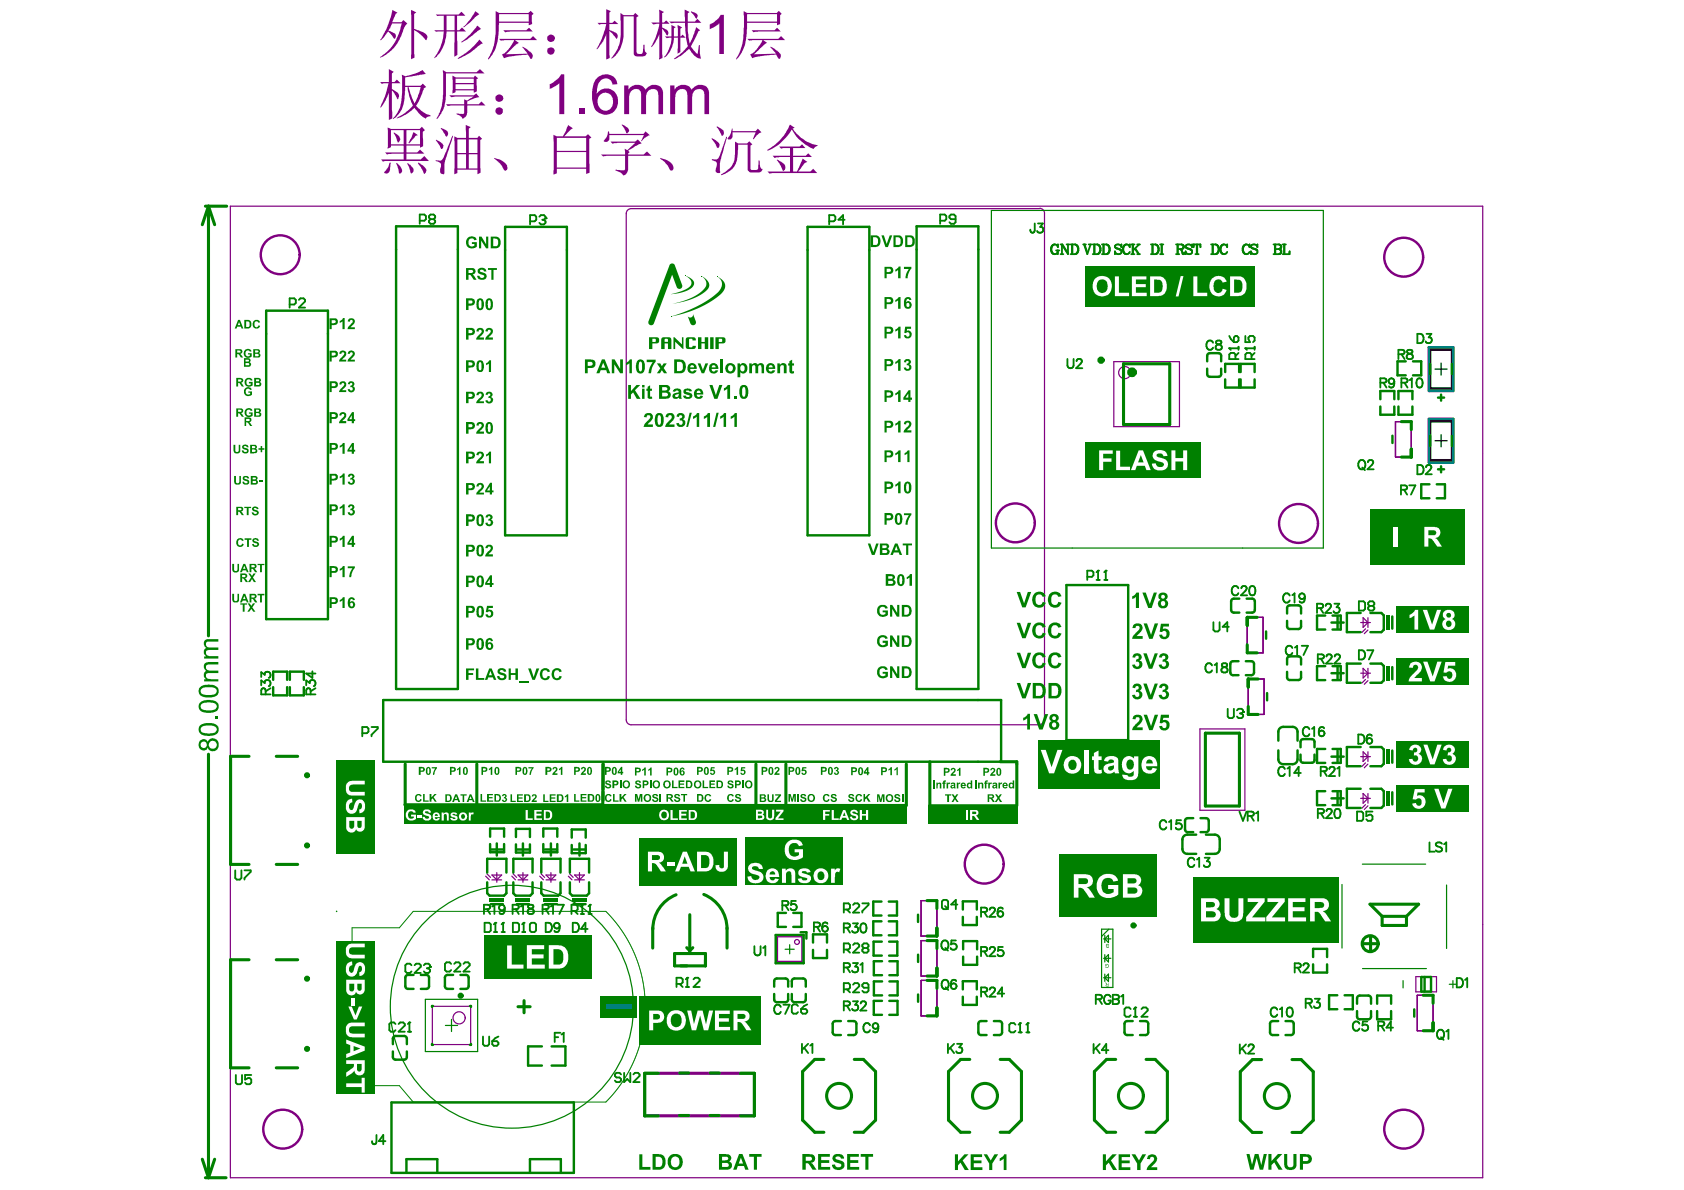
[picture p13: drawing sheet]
<svg xmlns="http://www.w3.org/2000/svg" width="297mm" height="210mm" viewBox="0 0 297 210" stroke-linecap="round" stroke-linejoin="round" font-family="sans-serif">
<path d="M253.1 77.7h2.2M253.1 65.1h2.2M254.2 64v2.2M254.2 76.7v2.1" fill="none" stroke="#000" stroke-width=".21"/>
<g fill="#008000">
<path d="M105.9 175.6h6.4v3.9h-6.4z"/>
<path d="M59.4 174.6h4.3v6h-4.3z"/>
<circle cx="59.4" cy="160.8" r=".14"/>
</g>
<g fill="none" stroke="#008000" stroke-width=".21">
<path d="M75 176.3h9.3v9.2h-9.3zM79.6 179.8v2.1M136.9 165h4.7v4.8h-4.7zM138.5 167.4h1.6M139.3 166.6v1.6M247.5 173v1.3M255.6 173.6h1.3M256.3 173v1.3M78.6 180.9h2.1"/>
<circle cx="90.3" cy="177.6" r="21.4"/>
</g>
<g fill="none" stroke="#008000" stroke-width=".54">
<path d="M91.4 177.6h2.1M92.4 176.5v2.1"/>
<circle cx="54.2" cy="136.7" r=".27"/>
<circle cx="54.2" cy="149.1" r=".27"/>
<circle cx="54.2" cy="172.6" r=".27"/>
<circle cx="54.2" cy="185" r=".27"/>
</g>
<g fill="none" stroke="#008000" stroke-width=".18">
<path d="M106.9 160.8h-34l-2.5 2.9h-8.3v6.4h1.3v15h-1.3v6.4h8.3l2.5 2.9h34M106.9 160.8l.1 .1M107 160.9h.1M107.1 161h.1M107.2 161.1h.1M107.2 161.1l.1 .1M107.3 161.2l.1 .1M107.4 161.3h.1M107.5 161.4h.1M107.5 161.5h.1M107.6 161.5l.1 .1M107.7 161.6v.1"/>
<path d="M107.8 161.7h.1M107.8 161.8h.1M107.9 161.9h.1M108 161.9v.1M108 162l.1 .1M108.1 162.1l.1 .1M108.2 162.2h.1M108.3 162.3h.1M108.3 162.4h.1M108.4 162.4v.1M108.5 162.5v.1M108.5 162.6l.1 .1"/>
<path d="M108.6 162.7h.1M108.7 162.8h.1M108.7 162.9h.1M108.8 163h.1M108.9 163v.1M108.9 163.1l.1 .1M109 163.2v.1M109.1 163.3h.1M109.1 163.4h.1M109.2 163.5h.1M109.3 163.6h.1M109.3 163.6l.1 .1"/>
<path d="M109.4 163.7v.1M109.5 163.8v.1M109.5 163.9v.1M109.6 164h.1M109.6 164.1h.1M109.7 164.2h.1M109.8 164.3h.1M109.8 164.4h.1M109.9 164.4v.1M109.9 164.5l.1 .1M110 164.6v.1M110.1 164.7v.1"/>
<path d="M110.1 164.8v.1M110.2 164.9v.1M110.2 165h.1M110.3 165.1h.1M110.3 165.2h.1M110.4 165.3h.1M110.5 165.4h.1M110.5 165.5h.1M110.6 165.6h.1M110.6 165.6l.1 .1M110.7 165.7v.1M110.7 165.8l.1 .1"/>
<path d="M110.8 165.9v.1M110.8 166l.1 .1M110.9 166.1v.1M110.9 166.2l.1 .1M111 166.3v.1M111 166.4l.1 .1M111.1 166.5v.1M111.1 166.6h.1M111.2 166.7h.1M111.2 166.8h.1M111.3 166.9h.1M111.3 167h.1"/>
<path d="M111.4 167.1h.1M111.4 167.2h.1M111.5 167.3h.1M111.5 167.4h.1M111.6 167.5h.1M111.6 167.6h.1M111.7 167.7h.1M111.7 167.8h.1M111.8 167.9h.1M111.8 168h.1M111.8 168.1h.1M111.9 168.2h.1"/>
<path d="M111.9 168.3h.1M112 168.4h.1M112 168.5h.1M112.1 168.6h.1M112.1 168.7h.1M112.1 168.8h.1M112.2 168.9h.1M112.2 169h.1M112.3 169.1h.1M112.3 169.2h.1M112.3 169.3h.1M112.4 169.4h.1"/>
<path d="M112.4 169.5h.1M112.4 169.6h.1M112.5 169.7h.1M112.5 169.8h.1M112.6 169.9h.1M112.6 170h.1M112.6 170.1h.1M112.7 170.2v.1M112.7 170.3v.1M112.7 170.4v.1M112.8 170.5v.1M112.8 170.6v.1"/>
<path d="M112.8 170.7v.1M112.8 170.8l.1 .1M112.9 170.9v.1M112.9 171v.1M112.9 171.1l.1 .1M113 171.2v.1M113 171.3v.1M113 171.4v.1M113 171.6h.1M113.1 171.7h.1M113.1 171.8h.1M113.1 171.9h.1"/>
<path d="M113.2 172h.1M113.2 172.1h.1M113.2 172.2h.1M113.2 172.3h.1M113.3 172.4v.1M113.3 172.5v.1M113.3 172.6v.1M113.3 172.7v.1M113.3 172.8l.1 .1M113.4 172.9v.1M113.4 173v.1M113.4 173.1v.1"/>
<path d="M113.4 173.3h.1M113.4 173.4h.1M113.5 173.5h.1M113.5 173.6h.1M113.5 173.7h.1M113.5 173.8h.1M113.5 173.9h.1M113.5 174l.1 .1M113.6 174.1v.1M113.6 174.2v.1M113.6 174.3v.1M113.6 174.4v.1"/>
<path d="M113.6 174.5v.1M113.6 174.6v.1M113.6 174.8h.1M113.7 174.9h.1M113.7 175h.1M113.7 175.1h.1M113.7 175.2h.1M113.7 179.9v.1M113.7 175.3h.1M113.7 179.8v.1M113.7 175.4v.1M113.7 179.7h.1"/>
<path d="M113.7 175.5v.1M113.7 179.6h.1M113.7 175.6v.1M113.7 179.5h.1M113.7 175.7v.1M113.7 179.4h.1M113.7 175.8l.1 .1M113.8 179.3h-.1M113.8 175.9v.1M113.8 179.2h.1M113.8 176v.1M113.8 179v.1"/>
<path d="M113.8 176.2h.1M113.8 178.9v.1M113.8 176.3h.1M113.8 178.8v.1M113.8 176.4h.1M113.8 178.7v.1M113.8 176.5h.1M113.8 178.6v.1M113.8 176.6h.1M113.8 178.5v.1M113.8 176.7v.1M113.8 178.4h.1"/>
<path d="M113.8 176.8v.1M113.8 178.3h.1M113.8 176.9v.1M113.8 178.2h.1M113.8 177v.1M113.8 178.1h.1M113.8 177.1v.1M113.8 178h.1M113.8 177.2v.1M113.8 177.4h.1M113.8 177.9h.1M113.8 177.5v.2"/>
<path d="M113.8 177.7v.1M107 194.3h-.1M107.1 194.2h-.1M107.1 194.1v.1M107.2 194v.1M107.3 194h-.1M107.4 193.9h-.1M107.4 193.8h.1M107.5 193.7v.1M107.6 193.6l-.1 .1M107.7 193.6h-.1M107.7 193.5h.1"/>
<path d="M107.8 193.4h.1M107.9 193.3l-.1 .1M107.9 193.2v.1M108 193.2h.1M108.1 193.1h-.1M108.2 193h-.1M108.2 192.9v.1M108.3 192.8v.1M108.4 192.7l-.1 .1M108.4 192.7h.1M108.5 192.6h.1M108.6 192.5h-.1"/>
<path d="M108.6 192.4v.1M108.7 192.3v.1M108.8 192.2l-.1 .1M108.8 192.2h.1M108.9 192.1h.1M109 192h-.1M109 191.9h.1M109.1 191.8v.1M109.2 191.7l-.1 .1M109.2 191.6v.1M109.3 191.5v.1M109.4 191.5h-.1"/>
<path d="M109.4 191.4h.1M109.5 191.3h.1M109.5 191.2h.1M109.6 191.1h.1M109.7 191l-.1 .1M109.7 190.9v.1M109.8 190.8v.1M109.9 190.7l-.1 .1M109.9 190.7h.1M110 190.6h-.1M110 190.5h.1M110.1 190.4h.1"/>
<path d="M110.1 190.3h.1M110.2 190.2h.1M110.3 190.1l-.1 .1M110.3 190v.1M110.4 189.9l-.1 .1M110.4 189.8v.1M110.5 189.7v.1M110.5 189.6v.1M110.6 189.5v.1M110.7 189.5h-.1M110.7 189.4h.1M110.8 189.3h-.1"/>
<path d="M110.8 189.2h.1M110.9 189.1h-.1M110.9 189h.1M111 188.9h-.1M111 188.8h.1M111.1 188.7h-.1M111.1 188.6h.1M111.2 188.5h-.1M111.2 188.4v.1M111.3 188.3l-.1 .1M111.3 188.2v.1M111.4 188.1l-.1 .1"/>
<path d="M111.4 188v.1M111.5 187.9l-.1 .1M111.5 187.8v.1M111.6 187.7l-.1 .1M111.6 187.6v.1M111.6 187.5v.1M111.7 187.4v.1M111.7 187.3v.1M111.8 187.2v.1M111.8 187.1v.1M111.9 187l-.1 .1M111.9 186.9v.1"/>
<path d="M112 186.8l-.1 .1M112 186.7v.1M112 186.6v.1M112.1 186.5v.1M112.1 186.4v.1M112.2 186.3l-.1 .1M112.2 186.2v.1M112.2 186.1v.1M112.3 186v.1M112.3 185.9v.1M112.4 185.8l-.1 .1M112.4 185.7v.1"/>
<path d="M112.4 185.6v.1M112.5 185.5l-.1 .1M112.5 185.4v.1M112.5 185.3v.1M112.6 185.2v.1M112.6 185.1v.1M112.6 185h.1M112.7 184.9h.1M112.7 184.8h.1M112.7 184.7h.1M112.8 184.6h.1M112.8 184.5h.1"/>
<path d="M112.8 184.4h.1M112.9 184.3h-.1M112.9 184.2h.1M112.9 184.1h.1M113 184h-.1M113 183.9h.1M113 183.7v.1M113 183.6v.1M113.1 183.5l-.1 .1M113.1 183.4v.1M113.1 183.3v.1M113.1 183.2v.1"/>
<path d="M113.2 183.1v.1M113.2 183v.1M113.2 182.9v.1M113.2 182.8v.1M113.3 182.7h.1M113.3 182.6h.1M113.3 182.5h.1M113.3 182.4h.1M113.4 182.3h-.1M113.4 182.2h.1M113.4 182.1h.1M113.4 182h.1"/>
<path d="M113.4 181.8v.1M113.5 181.7l-.1 .1M113.5 181.6v.1M113.5 181.5v.1M113.5 181.4v.1M113.5 181.3v.1M113.5 181.2v.1M113.6 181.1h-.1M113.6 181h.1M113.6 180.9h.1M113.6 180.8h.1M113.6 180.7h.1"/>
<path d="M113.6 180.6h.1M113.6 180.4v.1M113.7 180.3l-.1 .1M113.7 180.2v.1M113.7 180.1v.1M113.7 180v.1"/>
</g>
<g fill="none" stroke="#008000" stroke-width=".44">
<path d="M234.9 118.7h2.1M234.9 109.8h2.1M235.9 108.7v2.2M235.9 117.7v2.1M245.6 108.7v2.2M245.6 117.7v2.1M234.9 133.5h2.1M235.9 132.4v2.1M235.9 139.8v2.1M245.6 132.4v2.1M245.6 139.8v2.1M86.6 149.8h2.1"/>
<path d="M86.6 159.5h2.1M87.6 148.8v2.1M91.2 149.8h2.1M91.2 159.5h2.1M92.2 148.8v2.1M96.1 149.8h2.1M96.1 159.5h2.1M97.2 148.8v2.1M101.1 149.8h2.2M101.1 159.5h2.2M102.2 148.8v2.1M234.9 140.8h2.1"/>
</g>
<g fill="none" stroke="#800080" stroke-width=".21">
<path d="M183.4 36.8h-72.1a.86 .86 0 0 0-.8 .9v89.3a.86 .86 0 0 0 .8 .8h72.1M183.4 36.7a.86 .86 0 0 1 .8 .9v89.3a.86 .86 0 0 1-.8 .9M196.5 63.8h11.5v11.5h-11.5zM246.1 74.4h2.8v6.2h-2.8zM220 108.9h2.8v6.3h-2.8zM220.2 119.8h2.8v6.2h-2.8zM240 118.7h1.7M240 109.8h1.7M240.4 109l.9 .8-.9 .9zM240.4 117.9l.9 .8-.9 .9zM240.9 119.9l-.7 .6M240.9 110.9l-.7 .7"/>
<path d="M241.3 111.1l-.7 .7M241.3 109v1.7M241.3 117.9v1.7M211.7 128.6h7.9v14.3h-7.9zM240 133.5h1.7M240.4 132.6l.9 .9-.9 .8zM240.4 140l.9 .8-.9 .9zM240.9 134.6l-.7 .6M241.3 134.8l-.7 .6M241.3 120.1l-.7 .6M241.3 132.6v1.7M241.3 140v1.7"/>
<path d="M85.7 154.5l.6 .7M85.9 154.1l.6 .7M86.8 154.3h1.7l-.9 .9zM86.8 155.2h1.7M87.6 153.9v1.7M90.3 154.5l.6 .7M90.5 154.1l.6 .7M91.4 154.3h1.7l-.9 .9zM91.4 155.2h1.7M92.2 153.9v1.7M95.2 154.5l.7 .7M95.4 154.1l.7 .7"/>
<path d="M96.3 154.3h1.7l-.8 .9zM96.3 155.2h1.7M97.2 153.9v1.7M100.2 154.5l.7 .7M100.5 154.1l.6 .7M101.4 154.3h1.7l-.9 .9zM101.4 155.2h1.7M102.2 153.9v1.7M162.5 158.9h2.8v6.2h-2.8zM240 140.8h1.7M240.9 141.9l-.7 .7M241.3 142.1l-.7 .7"/>
<path d="M76.3 177.5h6.7v6.8h-6.7zM137.1 165.2h4.3v4.4h-4.3zM162.5 165.9h2.8v6.3h-2.8zM162.5 172.9h2.8v6.3h-2.8zM249.7 172.3h3.7v2.7h-3.7zM250 175.6h2.8v6.2h-2.8z"/>
<circle cx="198.4" cy="65.7" r="1.07"/>
<circle cx="81" cy="179.5" r="1.07"/>
<circle cx="140.6" cy="166.2" r=".43"/>
</g>
<path d="M113.7 189.3h19.4v7.5h-19.4M113.7 189.4v7.5" fill="none" stroke="#800080" stroke-width=".54"/>
<g fill="#008080">
<path d="M106.9 177.2h4.5v.7h-4.5z"/>
<path d="M61.3 175.4h.7v4.5h-.7z"/>
<path d="M59.4 177.2h4.5v.7h-4.5z"/>
</g>
<path d="M252 61.2h4.3v7.8h-4.3zM252 73.9h4.3v7.7h-4.3z" fill="none" stroke="#800080" stroke-width=".43"/>
<path d="M252.3 61.7h3.8v6.8h-3.8zM252.3 74.3h3.8v6.9h-3.8z" fill="none" stroke="#000" stroke-width=".43"/>
<path d="M252 61.2h4.3v7.8h-4.3zM252 73.9h4.3v7.7h-4.3z" fill="none" stroke="#008080" stroke-width=".43"/>
<path d="M261.5 80v-43.6h-220.9v171.3h220.9v-127.6" fill="none" stroke="#800080" stroke-width=".21"/>
<g fill="#800080">
<path d="M125.2 4.3a4.4 4.4 0 0 0 1.9-1.7h.6v6.9h-.8v-5.4l-1 .7-.7 .4z"/>
<path d="M97 14.9a4.9 4.9 0 0 0 2-1.8h.5v7h-.8v-5.4l-.9 .6-.8 .4z"/>
<path d="M102.2 19.2h1v.9h-1z"/>
<path d="M110.1 15.1h.8v.7a1.8 1.8 0 0 1 2.9-.1l.1 .1a1.76 1.76 0 0 1 2.9-.1l.2 .5v3.9h-.9v-3.2a1.07 1.07 0 0 0-.9-1.2 1.07 1.07 0 0 0-1.2 1v3.4h-.9v-3.2a1.02 1.02 0 0 0-.9-1.2 1.02 1.02 0 0 0-1.1 .9l-.1 .4v3.1h-.9z"/>
<path d="M118.2 15.1h.8v.7a1.8 1.8 0 0 1 2.9-.1l.1 .1a1.76 1.76 0 0 1 2.9-.1l.2 .5v3.9h-.8v-3.2a.97 .97 0 0 0-.6-1.1 1.25 1.25 0 0 0-1.6 1.4v2.9h-.8v-3.2a1.04 1.04 0 0 0-.9-1.2 1.04 1.04 0 0 0-1.2 .9l-.1 .6v2.9h-.9z"/>
<path d="M87.2 27.9a2.77 2.77 0 0 1 2.3 1.6 .4 .4 0 0 1-.3 .5 .4 .4 0 0 1-.5-.3 5.3 5.3 0 0 0-1.5-1.8z"/>
<path d="M116.5 27.9a3.1 3.1 0 0 1 2.3 1.4v.4a.38 .38 0 0 1-.4 .4 .38 .38 0 0 1-.4-.4v-.1a3.9 3.9 0 0 0-1.6-1.6z"/>
<path d="M72.5 1.7l.9 .5-.3 .2v2.7a5.1 5.1 0 0 1 2.2 1.1l.1 .2-.1 .6-.1 .1-.2-.1a4.6 4.6 0 0 0-1.9-1.7v4.9l-.6 .2zM69.2 1.7l.9 .5-.3 .2-.6 1.5h1.6l.3-.4 .8 .6a3.9 3.9 0 0 0-1.1 2.1 6.9 6.9 0 0 1-3.7 4l-.1-.1a8.3 8.3 0 0 0 3.9-6h-1.8l-.6 1.3a1.77 1.77 0 0 1 1.3 .9l-.1 .4a.27 .27 0 0 1-.3 .1 .27 .27 0 0 1-.1-.3l-.8-.9-.8 1-.5 .5-.1-.1 1-1.7 .4-.9 .4-1.3z"/>
<path d="M83.8 2l.7 .5-.7 .5-.9 1-1.1 .8-.1-.1 1.2-1.2zM78.8 2.8v2.5h1.4v-2.5zM81.4 7.3h.1a13.4 13.4 0 0 0 2.7-2.8l.7 .6-.6 .3-2 1.6-.9 .5zM76.9 2.6h4l.5-.5 .7 .7h-1.5v2.5h.4l.5-.5 .7 .8h-1.6l.1 4.1-.6 .3 .1-4.4h-1.4a6.5 6.5 0 0 1-2.2 4.7v-.1l.3-.5a7.4 7.4 0 0 0 1.4-4.1h-1.4l-.3-.3h1.7v-2.5h-1.2zM80.7 10.2l1.4-.8 .9-.7 1.5-1.7 .7 .7-.6 .2-1.5 1.3-1 .6-1.3 .6z"/>
<path d="M87.4 2l.6 .3h5.2l.4-.4 .5 .5-.3 .3 .1 1.5-.6 .3v-.5h-5.3v1.1a7.8 7.8 0 0 1-1.8 5.4l-.1-.2 .4-.6a12 12 0 0 0 .9-6zM88 2.5v1.3h5.3v-1.3zM88.8 5.3h4l.5-.4 .7 .7h-4.1l-.8 .1zM88 6.9h5.5l.5-.5 .7 .7h-3.9l.7 .5-.5 .3-1.8 1.7 3.9-.1-1-1.2h.2a3.9 3.9 0 0 1 1.7 1.5l-.1 .3a.25 .25 0 0 1-.2 .3 .25 .25 0 0 1-.3-.3v-.1a.51 .51 0 0 0-.8-.3l-2.3 .2-1.4 .4-.4-.7a4.2 4.2 0 0 0 2.2-2.5l-2.3 .1z"/>
<path d="M96.5 6.8a.7 .7 0 0 1 1.4 0 .7 .7 0 0 1-1.4 0zM96.5 9a.65 .65 0 0 1 1.3 0 .65 .65 0 0 1-1.3 0z"/>
<path d="M109.4 2.3l.6 .4h1.7l.4-.4 .6 .5-.4 .2v6.2l.1 .3h.7a2.07 2.07 0 0 0 .4-1.6h.2a1.73 1.73 0 0 0 .4 1.6l-.2 .3-.5 .2-1.2-.1a.45 .45 0 0 1-.4-.5v-6.5h-1.8v3.2a5.7 5.7 0 0 1-1.9 4.1l-.2 .1-.1-.1 .4-.4a5.7 5.7 0 0 0 1.3-3.7zM106.9 1.6l.9 .4-.3 .2v1.8h.5l.4-.4 .7 .6h-1.6v1.1h.1a1.6 1.6 0 0 1 1.4 1l-.2 .6h-.1l-1.2-1.5v4.8l-.6 .3v-4.5l-.6 1.3-.8 1.2-.2 .2-.1-.1a12.8 12.8 0 0 0 1.7-4.4l-1.2 .2-.3-.4h1.5z"/>
<path d="M121.9 2a1.06 1.06 0 0 1 1.2 .9l-.3 .4-.9-1.2zM116.3 1.7l.8 .4-.3 .2v1.7h.3l.4-.4 .6 .6h-1.3v.6a1.41 1.41 0 0 1 1.1 .9v.3l-.2 .3-.9-1.2v5.1l-.5 .3v-4.5l-.8 1.6-.6 .7-.1-.1a11.4 11.4 0 0 0 1.5-4l-1.1 .1-.3-.3h1.4zM118.4 4.4l.8 .4-.3 .2v1.4h.7l-.1-2 .8 .4-.3 .3v1.3l.4-.3 .5 .5h-.9v2.6l-.5 .3 .1-2.9h-.7a5 5 0 0 1-1.7 3.5h-.1a5.3 5.3 0 0 0 1.3-3.5l-.8 .1-.3-.3h1.1zM118 3.8h2.8v-2.1l.8 .4-.3 .2v1.5h1.3l.4-.5 .7 .7h-2.4v1.5l.3 2.2 .6-1.1 .6-1.8 .7 .5-.4 .3-1 2.2a.55 .55 0 0 0 .1 .9l.9 .8 .2-1.6h.1v1.5l.2 .8a.15 .15 0 0 1-.1 .2 .15 .15 0 0 1-.2-.1 3 3 0 0 1-1.8-1.7l-1.5 1.3-1 .5-.1-.1a6.9 6.9 0 0 0 2.4-2.3l-.3-1.4-.2-2.6h-1.9l-.5 .1z"/>
<path d="M131.2 2l.6 .3h5.2l.4-.4 .5 .5-.3 .3v1.5l-.5 .3v-.5h-5.3l-.1 1.4a7.2 7.2 0 0 1-1.8 5.1l-.1-.2 .1-.1a10.3 10.3 0 0 0 1.3-5.7zM131.8 2.5v1.3h5.3v-1.3zM132.6 5.3h4l.5-.4 .6 .7h-4l-.8 .1zM131.8 6.9h5.5l.5-.5 .7 .7h-3.9l.7 .5-.5 .3-1.8 1.7 3.8-.1-.9-1.2h.1a3.4 3.4 0 0 1 1.8 1.5l-.1 .3a.26 .26 0 0 1-.1 .2 .26 .26 0 0 1-.3 0l-.1-.1a.6 .6 0 0 0-.7-.5l-2.4 .2-1.4 .4-.4-.7a4.7 4.7 0 0 0 2.2-2.5l-2.3 .1z"/>
<path d="M70.9 13.2l.7 .2 1.7-.4 1.2-.6 .6 .7-3.6 .6v1.4h2.7l.4-.4 .6 .6-.5 .3-.2 .9-.8 1.7a.47 .47 0 0 0-.3 .5 .47 .47 0 0 0 .4 .4l.2 .1a3.9 3.9 0 0 0 1.9 1.2v.1a.72 .72 0 0 0-.8 .4l-.8-.5-1.2-1.4a7.5 7.5 0 0 1-3.1 1.9l-.1-.1a7.2 7.2 0 0 0 2.9-2.2l-.6-1.6-.3-1.7h-.4v.7a7.8 7.8 0 0 1-1 3.9l-.7 .8-.4 .3-.1-.1a5.2 5.2 0 0 0 1.6-4zM68.6 12.2l.9 .5-.4 .3v1.5h.5l.4-.5 .7 .7h-1.6l.1 1a1.63 1.63 0 0 1 1.2 1.2l-.1 .5-.2 .1-.6-1.1-.4-.5 .1 5-.6 .3v-4.9l-.6 1.4-.8 1.3-.1-.1a17.5 17.5 0 0 0 1.4-4.2l-1.2 .1-.2-.3h1.5zM72.1 15.3l.3 1.2 .7 1.7a8.4 8.4 0 0 0 1.1-2.9z"/>
<path d="M78.1 12.4l.6 .3h5.4l.6-.5 .8 .8h-6.8v3.4a6 6 0 0 1-1.6 4.6l-.1-.1 .2-.4a8.9 8.9 0 0 0 1-4.5zM79.8 13.3l.6 .4h3.2l.2-.4 .5 .5a.83 .83 0 0 0-.2 1.1v1.2l-.5 .3v-.5h-3.2v.4l-.6 .2zM80.4 13.9v.7h3.2v-.7zM80.4 14.9v.8h3.2v-.8zM79.3 16.8h4.3l.4-.3 .5 .6-1 .3-1.1 .5v.5h2l.5-.5 .7 .7h-3.2v1.3l-.2 .6-.3 .2a.28 .28 0 0 1-.3 .2 .28 .28 0 0 1-.2-.3l-.9-.5v-.1l1 .1a.24 .24 0 0 0 .3-.1 .24 .24 0 0 0 .1-.2v-1.2h-2.4l-.5 .1-.3-.3h3.2v-.9l.5 .2 1.1-.7h-3.3l-.6 .1z"/>
<path d="M87.4 17.3a.68 .68 0 0 1 1.3 0 .68 .68 0 0 1-1.3 0zM87.4 19.6a.65 .65 0 0 1 1.3 0 .65 .65 0 0 1-1.3 0z"/>
<path d="M105.1 13.9a2.18 2.18 0 0 1 3.7 .4l.1 .6h-.8a1.29 1.29 0 0 0-1.3-1.1 1.29 1.29 0 0 0-1.3 1.1l-.2 .8-.1 .8a2.1 2.1 0 0 1 2.7-.6 2.1 2.1 0 0 1 1.1 2.5 2.23 2.23 0 0 1-2.5 1.8 2.23 2.23 0 0 1-2-2.2 5.8 5.8 0 0 1 .6-4.1zM105.8 16.8a1.62 1.62 0 0 0-.3 1.8 1.62 1.62 0 0 0 1.7 .9 1.66 1.66 0 0 0 .9-1.7 1.66 1.66 0 0 0-1.3-1.5l-.5 .1z"/>
<path d="M68.4 22.5l.6 .2h5l.4-.3 .6 .6-.4 .2v2.6l-.5 .3v-.4h-2.4v1.2h1.9l.5-.5 .7 .7h-3.1v1h2.5l.6-.6 .9 .9h-7.8l-.4 .1-.3-.4h4v-1h-2.1l-.8 .2-.4-.4h3.3v-1.2h-2.2v.3l-.6 .2zM69.4 23.5l.1-.2a1.43 1.43 0 0 1 1 1.5l-.3 .3-.4-.9zM72.9 23.3l.8 .5-.4 .1-1.1 1.4-.2-.1zM71.7 23v2.5h2.4v-2.5zM69 23v2.5h2.2v-2.5zM71.8 28.8a.68 .68 0 0 1 .8 .5 .75 .75 0 0 1 0 1.3zM68.7 28.7h.2a3.1 3.1 0 0 1-.4 1.8l-.4 .1a.23 .23 0 0 1-.3-.2 .23 .23 0 0 1 .2-.3l.5-.6zM69.9 28.8l.1-.1a1.61 1.61 0 0 1 .9 1.7 .31 .31 0 0 1-.5 .2 .31 .31 0 0 1-.1-.5zM73.7 28.8l.1-.1a2.67 2.67 0 0 1 1.4 1.4l-.4 .6-.6-1.2z"/>
<path d="M77.8 22.6l.8 .3a.65 .65 0 0 1 .4 .6 .65 .65 0 0 1-.3 .6l-1-1.4zM80.1 24.1l.6 .2h1.5l-.1-2.3 .9 .4-.3 .3v1.6h1.5l.3-.4 .5 .6-.3 .2 .1 5.8-.6 .2v-.8h-3.5v.6l-.6 .2zM76.9 24.6l.9 .5a.62 .62 0 0 1 .4 .6 .62 .62 0 0 1-.3 .6l-1-1.5zM82.7 24.6v2.4h1.5v-2.4zM80.7 24.6v2.4h1.5v-2.4zM79.8 23.9l.1 .2-1.5 4.5v1.8a.38 .38 0 0 1-.4 .4 .38 .38 0 0 1-.4-.4v-.3a1.62 1.62 0 0 0 .1-1.3l-.8-.4v-.2a.95 .95 0 0 0 1.3-.4zM82.7 27.2v2.5h1.5v-2.5zM80.7 27.2v2.5h1.5v-2.5z"/>
<path d="M97.6 23.8l.6 .3h1.1l.6-1.1 .3-1 .9 .6-.4 .3-1.2 1.2h3.8l.4-.4 .6 .6-.4 .2 .1 6-.6 .2v-.9h-5.2v.8l-.6 .2zM98.2 24.3v2.3h5.2v-2.3zM98.2 26.8v2.7h5.2v-2.7z"/>
<path d="M109.7 21.9l.1 .1a1.71 1.71 0 0 1 1.2 1l-.3 .4a.24 .24 0 0 1-.3 0 .24 .24 0 0 1 0-.3l-.7-1.1zM107.3 23.2h.1l.1 .4h6l.4-.4 .7 .6-.9 .5-.5 .6h-.1l.5-1.1-6.1 .1a.79 .79 0 0 1-.8 1.1 .22 .22 0 0 1-.2-.2 .22 .22 0 0 1 .2-.2l.3-.5zM107.7 25h4.4l.4-.4 .7 .7-1.1 .4-1.3 .9 .3 .2-.3 .2v.3h2.7l.6-.6 .8 .8h-4.1v2.5l-.3 .6a.43 .43 0 0 1-.7 .2l-.4-.4-.8-.3v-.2l1.5 .1 .2-.1v-2.4h-3.3l-.6 .1-.4-.3h4.3l-.1-1.1 .4 .3 1.5-1.3h-3.2l-.9 .2z"/>
<path d="M129.1 22.7h.1v.4h4.1l.4-.4 .6 .6a2.97 2.97 0 0 0-1.4 1.3l-.1-.1 .5-1.2h-4.1v.3a.65 .65 0 0 1-.1 .8 .65 .65 0 0 1-.7 .1l-.1-.1a2.45 2.45 0 0 0 .8-1.7zM126.4 22.3a1.88 1.88 0 0 1 1.3 1v.2a.34 .34 0 0 1-.1 .3 .34 .34 0 0 1-.3 .1l-.5-1-.4-.5zM129.7 25l.5 .3h1.6l.4-.4 .5 .6-.3 .2v3.9a.27 .27 0 0 0 .2 .4h.9a.54 .54 0 0 0 .2-.8l.1-.9h.2l.1 1.1 .2 .4a.29 .29 0 0 1 .1 .3 .29 .29 0 0 1-.2 .2l-.2 .1h-1.6l-.5-.3v-4.6h-1.7v.3a7.5 7.5 0 0 1-.7 3.5 4.7 4.7 0 0 1-2.3 1.6l.1-.2a3.7 3.7 0 0 0 2.2-2.7zM125.6 24.4l.7 .4a1.02 1.02 0 0 1 .6 .8 .31 .31 0 0 1-.1 .4 .31 .31 0 0 1-.3 0l-1-1.5zM128.1 24.1l.1 .2-.7 2.5a8.2 8.2 0 0 0-.5 3.7h-.1a.54 .54 0 0 1-.6-.2 .54 .54 0 0 1 0-.6 .89 .89 0 0 0 .1-1 .89 .89 0 0 0-.8-.5v-.1a1.06 1.06 0 0 0 1.5-1z"/>
<path d="M139.3 22l.9 .5-.4 .2a7.2 7.2 0 0 0 4.4 2.9v.1l-.5 .3a.32 .32 0 0 1-.3 .3 .32 .32 0 0 1-.3-.2l-.5-.3a7.7 7.7 0 0 1-2.9-2.9 9.4 9.4 0 0 1-4.3 3.7v-.2a9.7 9.7 0 0 0 3.9-4.4zM137 28.2l.1-.1 .9 .6a.82 .82 0 0 1 .5 .7 .82 .82 0 0 1-.4 .7l-.6-1.3zM137.4 25.8h3.6l.5-.3 .6 .6h-2.2v1.4h2.2l.5-.5 .6 .7h-3.3v2.6l.7-.1 1-2.2 .8 .6-.5 .2-1.1 1.5h2.1l.5-.5 .7 .7h-7.9l-.4 .1-.4-.3h3.9v-2.6h-1.8l-.9 .2-.3-.4h3v-1.4l-1.5 .1z"/>
</g>
<g fill="none" stroke="#800080" stroke-width=".43">
<circle cx="49.4" cy="44.9" r="3.4"/>
<circle cx="247.6" cy="45.4" r="3.4"/>
<circle cx="179.1" cy="92.2" r="3.4"/>
<circle cx="229" cy="92.3" r="3.4"/>
<circle cx="173.6" cy="152.4" r="3.4"/>
<circle cx="49.9" cy="199.2" r="3.4"/>
<circle cx="247.6" cy="199.2" r="3.4"/>
</g>
<g fill="#008000">
<path d="M118.8 59.5h.2l1.3 1.2v-1.2h.3l-.1 2.1-1.4-1.3v1.3h-.3z"/>
<path d="M125.3 59.5h.6v2.1h-.6z"/>
<path d="M123.1 59.5h.6v.8h.6v-.8h.6v2.1l-.6-.1v-.9h-.6v1h-.6z"/>
<path d="M121.1 59.6l1.3-.1 .3 .1v.5h-.6l-.1-.3-.5 .1 .1 1.3 .4 .1 .1-.3h.6l-.1 .5-1.2 .1-.4-.2v-1.6z"/>
<path d="M121.3 55.8l.3 .2h.3l.3-.2 .1-.4 .5 1.4-.2 .4-.5 .2-.2-.2z"/>
<path d="M118.1 46.7l.3-.2h.3l.3 .2 1.3 3.9-.1 .3-.3 .1-.5-.2-.9-2.3-3.2 8.6-.3 .2-.3 .1-.3-.3v-.4z"/>
<path d="M118.9 53.5l2.8-.9 1.3-.6 .9-.7 .6-.8 .1-.6-.3-.7-.5-.5 .7 .5 .4 .5 .2 .6-.1 .5-1.2 1.1-1.1 .6-1.4 .5z"/>
<path d="M118.5 55.8l2.1-.7 2.2-1 1.8-1 1.7-1.2 .8-.9 .2-.7-.1-.8-.6-.7 .7 .5 .4 .5 .2 .8-.2 .7-.8 .8-1.3 .9-1.7 1-1.7 .8-1.8 .6z"/>
<path d="M121 48.7l.9 .4 .5 .5v.5l-.2 .5-.7 .5-.9 .4-2.3 .4 2.2-.6 .7-.4 .6-.5 .2-.3-.1-.6z"/>
<path d="M126.2 59.5h1.4l.4 .3v.5l-.2 .2-1 .1v1h-.6zM126.8 59.8v.5h.6l-.1-.5z"/>
<path d="M114.5 59.5h1.4l.3 .2 .1 .6-.2 .2-1 .1v1l-.6-.1zM115.1 59.8v.5h.6l-.1-.5z"/>
<path d="M116.8 59.6l1.3-.1 .2 .1 .1 .3v1.7l-.6-.1v-.9h-.6v1l-.6-.1v-1.6zM117.3 59.8l-.1 .5h.6l-.1-.5z"/>
</g>
<g fill="none" stroke="#008000" stroke-width=".43">
<path d="M69.9 39.9h10.9v81.6h-10.9zM161.7 39.9h10.9v81.6h-10.9zM47 54.8h10.8v54.4h-10.8zM89.1 40h10.9v54.4h-10.9zM142.4 40h10.9v54.4h-10.9zM212.9 62.8v.9M212.9 65v1M213.4 66.5h1.5M213.4 62.3h1.5M215.4 62.8v.9M215.4 65v1M216.1 66.9v1.5h2.5v-1.5"/>
<path d="M216.1 65.6v-1.4h2.5v1.4M218.8 65.6v-1.4h2.5v1.4M218.8 66.9v1.5h2.5v-1.5M243.5 70.4v-1.4h2.4v1.4M243.5 71.7v1.5h2.4v-1.5M245.6 76.9v1.2M246.7 70.4v-1.4h2.4v1.4M246.7 71.7v1.5h2.4v-1.5M248 63.7h-1.5v2.5h1.5M249.2 63.7h1.5v2.5h-1.5M252.3 64.2v1.8M252.3 76.8v1.9"/>
<path d="M253.7 70.1h1M254.2 69.6v1.1M256.1 64.2v1.8M256.1 76.8v1.9M252.1 85.4h-1.4v2.5h1.4M253.4 85.4h1.5v2.5h-1.5M253.7 82.8h1M254.2 82.2v1.1M48.2 119.9v-1.4h2.4v1.4M51.1 119.9v-1.4h2.5v1.4M188.1 103.2h10.9v27.4h-10.9zM217 117.1v1.5"/>
<path d="M217.2 106.1v1.5M217.5 116.6h1M217.5 119.1h1M217.6 105.6h1M217.6 108.1h1M219.7 116.6h1M219.7 119.1h1M219.9 105.6h1M219.9 108.1h1M221.2 117.1v1.5M221.3 106.1v1.5M223.3 111.4v1.3"/>
<path d="M227 107.3v.9M227 109.5v1M227 116.3v.9M227 118.5v1M227.5 119.9h1.5M227.5 115.8h1.5M227.5 106.8h1.5M227.5 111h1.5M229.5 107.3v.9M229.5 109.5v1M229.5 116.3v.9M229.5 118.5v1"/>
<path d="M233.8 108.6h-1.5v2.4h1.5M233.8 117.5h-1.5v2.5h1.5M235 108.6h1.5v2.4h-1.5M235 117.5h1.5v2.5h-1.5M240 117.1h-2.4v3.3h2.4M240 108.1h-2.4v3.4h2.4M241.7 108.1h2l.4 .4v2.6l-.4 .4h-2M241.7 117.1h2l.4 .4v2.5l-.4 .4h-2M48.2 121.2v1.5h2.4v-1.5M51.1 121.2v1.5h2.5v-1.5M67.6 123.5h109v10.9h-109zM223.5 122.3v1.2"/>
<path d="M225.5 129.1v1.5M225.5 132.4v1.5M226.3 134.8h1.7M226.3 128.2h1.7M228.9 129.1v1.5M228.9 132.4v1.5M229.4 130.9v.9M229.4 133.1v1M229.9 134.5h1.5M229.9 130.4h1.5M231.9 130.9v.9M231.9 133.1v1"/>
<path d="M233.8 132.1h-1.5v2.5h1.5M233.8 139.6h-1.5v2.4h1.5M235 132.1h1.5v2.5h-1.5M235 139.6h1.5v2.4h-1.5M240 131.8h-2.4v3.4h2.4M240 139.1h-2.4v3.4h2.4M241.7 131.8h2l.4 .4v2.5l-.4 .5h-2M241.7 139.1h2l.4 .4v2.6l-.4 .4h-2M85.9 153.9v-2.4h3.4v2.4M85.9 155.6v2l.4 .4h2.6l.4-.4v-2M86.4 147.6v-1.5h2.5v1.5M86.4 148.9v1.4h2.5v-1.4"/>
<path d="M90.5 153.9v-2.4h3.4v2.4M90.5 155.6v2l.5 .4h2.5l.4-.4v-2M91 147.6v-1.4h2.5v1.4M91 148.9v1.5h2.5v-1.5M95.5 155.6v2l.4 .4h2.6l.4-.4v-2M95.5 153.9v-2.4h3.4v2.4M95.8 147.6v-1.5h2.5v1.5M95.8 148.9v1.4h2.5v-1.4M100.5 153.9v-2.4h3.4v2.4M100.5 155.6v2l.4 .4h2.6l.4-.4v-2M100.8 147.8v-1.5h2.5v1.5M100.8 149v1.5h2.5v-1.5"/>
<path d="M155.5 159h-1.5v2.5h1.5M156.8 159h1.4v2.5h-1.4M208.6 148.1v1.7M209 144.8v1.5M209.4 150.6h1.6M209.4 147.2h1.6M209.5 146.8h1M209.5 144.3h1M211.8 146.8h.9M211.8 144.3h.9M212.7 150.6h1.6M212.7 147.2h1.6"/>
<path d="M213.2 144.8v1.5M215.1 148.1v1.7M71.5 172.4v1.6M72 172h.9M72 174.4h.9M74.2 172h1M74.2 174.4h1M75.7 172.4v1.6M76.4 177.4h-.2v.2M78.5 172.4v1.6M79 172h.9M79 174.4h.9"/>
<path d="M81.2 172h1M81.2 174.4h1M82.7 172.4v1.6M82.9 177.4h.2v.2M136.6 173.1v.9M136.6 175.3v1M136.8 164.9h5v5h-5zM137 176.8h1.6M137 172.6h1.6M138.6 161h-1.4v2.5h1.4M139 173.1v.9M139 175.3v1"/>
<path d="M139.7 173.1v.9M139.7 175.3v1M139.9 161h1.5v2.5h-1.5M140.1 176.8h1.6M140.1 172.6h1.6M141.2 164.4h1v1.2M142.1 173.1v.9M142.1 175.3v1M143.4 166.3v-1.5h2.5v1.5M143.4 167.5v1.5h2.5v-1.5M155.5 162.5h-1.5v2.5h1.5M155.5 166.1h-1.4v2.5h1.4"/>
<path d="M155.6 176.5h-1.5v2.5h1.5M155.6 169.6h-1.5v2.4h1.5M155.6 173.1h-1.5v2.5h1.5M156.8 162.5h1.4v2.5h-1.4M156.8 166.1h1.5v2.5h-1.5M156.9 176.5h1.4v2.5h-1.4M156.9 169.6h1.4v2.4h-1.4M156.9 173.1h1.4v2.5h-1.4M161.9 161.3v1.3M161.9 168.4v1.3M161.9 175.4v1.3M169.8 174.5v-1.4h2.5v1.4"/>
<path d="M169.8 175.8v1.5h2.5v-1.5M169.8 160.4v-1.4h2.5v1.4M169.8 161.7v1.5h2.5v-1.5M169.9 167.5v-1.5h2.5v1.5M169.9 168.7v1.5h2.5v-1.5M231.6 168.8v-1.4h2.5v1.4M231.6 170.1v1.4h2.5v-1.4M235.9 175.6h-1.5v2.4h1.5M237.2 175.6h1.4v2.4h-1.4M239.4 176.1v1M239.4 178.3v1M239.8 175.6h1.6"/>
<path d="M239.8 179.8h1.6M241.8 176.1v1M241.8 178.3v1M242.9 177.1v-1.5h2.5v1.5M242.9 178.3v1.5h2.5v-1.5M249.5 178v1.3M250.7 172.3h1.7v2.6h-1.7zM251.3 172.3v2.6M69.1 194.5h32.1v12.4h-32.1zM69.3 183.2v1M69.3 185.5v.9M69.8 182.7h1.5"/>
<path d="M69.8 186.9h1.5M71.8 183.2v1M71.8 185.5v.9M76.2 184.1v.2h.2M83.1 184.1v.2h-.2M95.6 184.6h-2.5v3.4h2.5M97.3 184.6h2.4v3.4h-2.4M146.9 180.6v1.5M147.4 182.6h.9M147.4 180.1h.9M149.6 182.6h1M149.6 180.1h1"/>
<path d="M151.1 180.6v1.5M172.6 180.6v1.5M173.1 182.6h.9M173.1 180.1h.9M175.3 182.6h1M175.3 180.1h1M176.8 180.6v1.5M198.4 180.6v1.5M198.8 182.6h1M198.8 180.1h1M201.1 182.6h1M201.1 180.1h1"/>
<path d="M202.5 180.6v1.5M224 180.6v1.5M224.5 182.6h1M224.5 180.1h1M226.8 182.6h.9M226.8 180.1h.9M228.2 180.6v1.5M71.7 206.9v-2.4h5.4v2.4M93.5 206.9v-2.4h5.4v2.4"/>
</g>
<g fill="none" stroke="#008000" stroke-width=".54">
<path d="M36.2 36.4h3.8M36.8 36.4l1.1 3.2M36.8 36.4l-1.1 3.2M36.8 36.4v75.8M198.2 64.2h8.1v10.7h-8.1zM247.2 74.4h1.7v1.4M248.9 79.2v1.4h-1.7M220 113.7v1.5h1.7M221.7 108.9h-1.7v1.4M221.9 119.8h-1.7v1.4M36.8 133v74.7M43.9 133.4h-3.2v19.1h3.2"/>
<path d="M48.7 133.4h3.8M71.5 134.8v7.2M84.1 134.8v7.2M106.4 139.2v-4.4l-.1 7.3h27M106.4 139.7v1.5M133.3 134.8v7.3h26.5M138.6 134.8v7.3M159.9 134.8v7.3M164 134.4v7.7M176.4 134.4h3v7.7M212.6 129.3h6v12.9h-6zM220.2 124.6v1.4h1.7"/>
<path d="M48.7 152.5h3.8M71.4 142h34.9M163.5 158.9h1.8v1.4M164 142.1h15.3M43.9 169.3h-3.2v19.1h3.2M48.7 169.3h3.8M115.1 163.7v3.5M119 168.2h5.4v2.2h-5.4zM121.1 167.2l.6 .5 .5-.5M121.7 161.3v6.9M128.2 163.7v3.5M163.5 165.9h1.8v1.4"/>
<path d="M163.5 172.9h1.8v1.4M165.3 163.7v1.4h-1.8M165.3 170.8v1.4h-1.8M165.3 177.8v1.4h-1.8M240.4 166.5h2.6M241.8 165.2v2.5M243.8 161.6l-2.1-2.1h8.5l-2.1 2.1M243.8 161.6v1.6h4.3v-1.6M243.8 161.6h4.3M251 175.6h1.8v1.4M48.7 188.4h3.8M116.1 189.3h-2.4v7.5h2.4"/>
<path d="M119.9 196.8h1.6M119.9 189.3h1.6M125.2 196.8h1.6M125.2 189.3h1.6M130.6 189.3h2.5v7.5h-2.5M145.3 186.9h-1.6l-2.1 2.1v8.6l2.1 2.1h1.6M150.7 186.9h1.6l2.1 2.1v8.6l-2.1 2.1h-1.6M171.1 186.9h-1.6l-2.2 2.1v8.6l2.2 2.1h1.6M176.4 186.9h1.6l2.2 2.1v8.6l-2.2 2.1h-1.6M196.8 186.9h-1.6l-2.2 2.1v8.6l2.2 2.1h1.6M202.2 186.9h1.6l2.1 2.1v8.6l-2.1 2.1h-1.6M222.5 186.9h-1.6l-2.1 2.1v8.6l2.1 2.1h1.6"/>
<path d="M227.9 186.9h1.6l2.1 2.1v8.6l-2.1 2.1h-1.6M252.8 180.4v1.4h-1.8M35.7 204.5l1.1 3.2M36.2 207.7h3.7M37.9 204.5l-1.1 3.2"/>
</g>
<g fill="none" stroke="#008000" stroke-width=".21">
<path d="M174.9 37.1h58.5v59.6h-58.5zM236.7 156v11.2M240.3 152.4h11.2M255.2 156.1v11.2M194.3 163.9h2v10.3h-2zM194.7 172.5h1.2M194.7 169h1.2M194.7 165.6h1.2M194.9 172.5l.6-.7v1.3zM194.9 165.6l.6-.6v1.3zM194.9 169l.6-.6v1.3zM194.9 165v1.3"/>
<path d="M194.9 168.4v1.3M194.9 171.8v1.3M195.6 163.9l-1.3 1.3M240.3 170.8h11.3"/>
</g>
<g fill="#008000">
<path d="M244.5 117.5h.6v2.5h-.6z" fill-rule="evenodd"/>
<path d="M244.5 139.5h.6v2.6h-.6z" fill-rule="evenodd"/>
<path d="M244.5 108.5h.6v2.6h-.6z" fill-rule="evenodd"/>
<path d="M95.9 158.4h2.6v.6h-2.6z" fill-rule="evenodd"/>
<path d="M86.3 158.4h2.6v.6h-2.6z" fill-rule="evenodd"/>
<path d="M91 158.4h2.5v.6h-2.5z" fill-rule="evenodd"/>
<path d="M100.9 158.4h2.6v.6h-2.6z" fill-rule="evenodd"/>
<path d="M244.5 132.2h.6v2.5h-.6z" fill-rule="evenodd"/>
<path d="M112.8 175.7h21.4v8.5h-21.4z" fill-rule="evenodd"/>
</g>
<g fill="#008000">
<path d="M43.1 89.4h1.2v.2h-.4v1.3h-.4v-1.3h-.4z"/>
<path d="M44.5 89.6a.62 .62 0 0 1 .6-.3 .62 .62 0 0 1 .5 .5h-.3a.25 .25 0 0 0-.3-.2 .25 .25 0 0 0-.2 .2l.2 .1a.52 .52 0 0 1 .7 .6 .52 .52 0 0 1-.8 .4l-.4-.3-.1-.2h.3a.28 .28 0 0 0 .3 .3 .28 .28 0 0 0 .3-.4h-.2a.58 .58 0 0 1-.6-.7z"/>
<path d="M41.8 95.1h.1a.68 .68 0 0 1 1.1 .2l-.3 .1a.38 .38 0 0 0-.6-.2 .38 .38 0 0 0-.1 .6 .36 .36 0 0 0 .3 .4 .36 .36 0 0 0 .4-.3l.3 .1a.7 .7 0 0 1-1 .4 .7 .7 0 0 1-.3-1z"/>
<path d="M43.1 94.9h1.2v.3h-.4v1.3h-.3v-1.3h-.5z"/>
<path d="M44.6 95.1h.1a.6 .6 0 0 1 1 .3h-.4a.25 .25 0 0 0-.2-.2 .25 .25 0 0 0-.3 .2l.4 .1a.49 .49 0 0 1 .5 .6 .49 .49 0 0 1-.7 .4l-.4-.1-.1-.2v-.2l.3-.1a.28 .28 0 0 0 .3 .3 .28 .28 0 0 0 .2-.3l-.3-.1a.44 .44 0 0 1-.4-.2 .44 .44 0 0 1 0-.5z"/>
<path d="M42.4 106.4h1.2v.2h-.5v1.3h-.3v-1.3h-.4z"/>
<path d="M43.7 106.4h.3l.3 .5 .3-.5h.4l-.5 .7 .6 .8h-.4l-.4-.5-.3 .5h-.4l.5-.8z"/>
<path d="M43.8 101.2h.3l.4 .4 .2-.4h.4l-.5 .7 .6 .8h-.4l-.3-.6-.4 .6h-.4l.6-.8z"/>
<path d="M41.3 84h.3v.8a.33 .33 0 0 0 .3 .5 .33 .33 0 0 0 .3-.5v-.8h.3v.8a.6 .6 0 0 1-.5 .7 .6 .6 0 0 1-.7-.6z"/>
<path d="M42.9 84.1l.3-.1a.54 .54 0 0 1 .8 .4l-.4-.1a.23 .23 0 0 0-.3-.2 .23 .23 0 0 0-.2 .3 .23 .23 0 0 0 .4 .2 .5 .5 0 0 1 .5 .6 .5 .5 0 0 1-.8 .3l-.2-.1-.2-.3v-.1l.2-.1a.3 .3 0 0 0 .3 .4 .3 .3 0 0 0 .3-.4l-.2-.1a.48 .48 0 0 1-.5-.2 .48 .48 0 0 1 0-.5z"/>
<path d="M45.7 84.8h.6v.2h-.6z"/>
<path d="M41 99.5h.3v.8a.32 .32 0 0 0 .3 .4 .32 .32 0 0 0 .3-.4v-.8h.3v.7a.61 .61 0 0 1-.6 .8 .61 .61 0 0 1-.6-.7z"/>
<path d="M45.4 99.5h1.2v.2h-.4v1.2h-.3v-1.2h-.5z"/>
<path d="M41 104.7h.3v.9a.33 .33 0 0 0 .2 .4 .33 .33 0 0 0 .4-.4v-.9h.3v.9a.62 .62 0 0 1-.5 .7 .62 .62 0 0 1-.7-.4z"/>
<path d="M45.4 104.7h1.2v.3h-.4v1.3h-.3v-1.3h-.5z"/>
<path d="M41.2 78.5h.3v.8a.32 .32 0 0 0 .3 .4 .32 .32 0 0 0 .3-.4v-.8h.3v.7a.61 .61 0 0 1-.6 .8 .61 .61 0 0 1-.6-.7z"/>
<path d="M42.7 78.7l.1-.1a.66 .66 0 0 1 1.1 .3h-.4a.28 .28 0 0 0-.2-.2 .28 .28 0 0 0-.3 .2l.3 .1a.53 .53 0 0 1 .5 .7 .53 .53 0 0 1-.8 .2l-.3-.3v-.2h.2a.33 .33 0 0 0 .4 .3 .33 .33 0 0 0 .3-.3l-.3-.1a.57 .57 0 0 1-.6-.6z"/>
<path d="M45.6 79.1h.4v-.4h.2v.4h.4v.2h-.4v.5h-.2v-.5h-.4z"/>
<path d="M59.9 100.3l.3-.1 .3-.4h.3v2h-.4v-1.4l-.5 .3z"/>
<path d="M61.3 99.9h1.3v.3l-.6 .9-.1 .7h-.3v-.3l.2-.6 .4-.7h-.9z"/>
<path d="M59.9 89.5l.3-.2 .3-.3h.3v1.9h-.4v-1.4l-.5 .3z"/>
<path d="M61.4 89.2a.55 .55 0 0 1 .8-.2 .55 .55 0 0 1 .2 .8h-.1a.6 .6 0 0 1 .1 1 .6 .6 0 0 1-1-.2l-.1-.2 .4-.1a.3 .3 0 0 0 .3 .3 .3 .3 0 0 0 .2-.4 .3 .3 0 0 0-.4-.2v-.3a.24 .24 0 0 0 .4-.1 .24 .24 0 0 0-.2-.3 .24 .24 0 0 0-.3 .2h-.4z"/>
<path d="M59.9 84l.4-.2 .2-.3h.3v2h-.4v-1.4l-.5 .2z"/>
<path d="M61.4 83.7h.2a.53 .53 0 0 1 .8 0 .53 .53 0 0 1-.1 .7 .59 .59 0 0 1 .2 .9 .59 .59 0 0 1-.9 .1l-.3-.4 .4-.1a.31 .31 0 0 0 .4 .2 .31 .31 0 0 0 .1-.4 .31 .31 0 0 0-.4-.1v-.3a.22 .22 0 0 0 .3-.1 .22 .22 0 0 0-.1-.3 .22 .22 0 0 0-.3 .2h-.4z"/>
<path d="M59.9 105.8l.3-.1 .3-.4h.3v1.9h-.4v-1.3l-.5 .3z"/>
<path d="M59.9 95l.3-.1 .3-.4h.3v2h-.4v-1.4l-.5 .2z"/>
<path d="M59.9 78.6l.3-.1 .3-.4h.3v1.9h-.4v-1.3l-.5 .3z"/>
<path d="M44.7 56.7l.1-.1a.63 .63 0 0 1 1.1 .3h-.4a.34 .34 0 0 0-.4-.2 .34 .34 0 0 0-.2 .4 .38 .38 0 0 0 .2 .6 .38 .38 0 0 0 .5-.3l.3 .1a.69 .69 0 0 1-.9 .4 .69 .69 0 0 1-.4-.9z"/>
<path d="M43.1 68.7a.73 .73 0 0 1 .7-.4 .73 .73 0 0 1 .6 .4l-.3 .1a.45 .45 0 0 0-.6-.1 .45 .45 0 0 0-.1 .6 .46 .46 0 0 0 .7 .2v-.2h-.3v-.3h.7l-.1 .6a.82 .82 0 0 1-1.1 .1 .82 .82 0 0 1-.2-1z"/>
<path d="M43.1 61.9l.1-.1a.71 .71 0 0 1 1.2 .2h-.3a.45 .45 0 0 0-.7-.1 .45 .45 0 0 0-.1 .6 .45 .45 0 0 0 .8 .2v-.2h-.4v-.2h.7l-.1 .6a.82 .82 0 0 1-1 0 .82 .82 0 0 1-.2-1z"/>
<path d="M43.3 66.9h.1a.71 .71 0 0 1 1.2 .2h-.4a.47 .47 0 0 0-.7 0 .47 .47 0 0 0 .1 .7l.4 .2 .2-.1v-.3h-.3v-.2h.7v.6l-.2 .1a.82 .82 0 0 1-1.1-.1 .82 .82 0 0 1 0-1.1z"/>
<path d="M43.2 72.4a.77 .77 0 0 1 1.4 0l-.4 .1a.46 .46 0 0 0-.6-.1 .46 .46 0 0 0-.1 .7l.2 .2h.4l.1-.1v-.2h-.3v-.3h.7l-.1 .6a.82 .82 0 0 1-1.1 .1 .82 .82 0 0 1-.2-1z"/>
<path d="M59.9 56.6l.4-.2 .2-.3h.3v2h-.4v-1.5l-.5 .4z"/>
<path d="M61.5 56.3h.1a.63 .63 0 0 1 .9 .1 .63 .63 0 0 1-.2 .9l-.5 .4h.8v.4h-1.3l.1-.4 .4-.5a.54 .54 0 0 0 .3-.7h-.3l-.1 .3-.4-.1z"/>
<path d="M59.9 62.1a.65 .65 0 0 1 1-.1 .65 .65 0 0 1-.1 1l-.4 .4h.7v.4h-1.3l.1-.4 .5-.5a.43 .43 0 0 0 .3-.3 .43 .43 0 0 0-.2-.5l-.3 .1v.2h-.3z"/>
<path d="M61.4 62h.1a.65 .65 0 0 1 1 .1 .65 .65 0 0 1-.2 .9l-.5 .4h.8v.4h-1.3l.1-.4 .4-.5a.47 .47 0 0 0 .2-.8l-.2 .1-.1 .2h-.4z"/>
<path d="M59.9 67.5h.1a.64 .64 0 0 1 1 0 .64 .64 0 0 1-.4 1l-.2 .3h.7v.4h-1.3l.1-.4 .4-.4a.51 .51 0 0 0 .2-.9l-.3 .1v.3l-.3-.1z"/>
<path d="M61.4 67.5a.55 .55 0 0 1 .9-.2 .55 .55 0 0 1 0 .8 .61 .61 0 0 1 0 1.1 .61 .61 0 0 1-1-.5l.4-.1a.31 .31 0 0 0 .4 .2 .31 .31 0 0 0 .1-.4 .31 .31 0 0 0-.4-.1v-.3a.24 .24 0 0 0 .3-.1 .24 .24 0 0 0-.1-.3 .24 .24 0 0 0-.3 .1v.1l-.4-.1z"/>
<path d="M60 72.8a.65 .65 0 0 1 1 .1 .65 .65 0 0 1-.2 .9l-.4 .5h.7v.4h-1.3l.1-.5 .3-.3a.79 .79 0 0 0 .5-.8l-.3-.1-.2 .3h-.3z"/>
<path d="M42 89.6v.4h.4a.2 .2 0 0 0 .2-.2 .2 .2 0 0 0-.3-.2zM41.7 89.4h.6a.42 .42 0 0 1 .6 .3 .42 .42 0 0 1-.4 .5l.5 .7h-.3l-.5-.6h-.2v.6h-.3z"/>
<path d="M42.7 101.4v.4h.3a.22 .22 0 0 0 .3-.1 .22 .22 0 0 0-.3-.3zM42.4 101.2h.6a.45 .45 0 0 1 .6 .3 .45 .45 0 0 1-.4 .5l.2 .1 .3 .6h-.3l-.5-.7h-.2v.7h-.3z"/>
<path d="M44.6 84.2v.4h.2a.2 .2 0 0 0 .3-.1 .2 .2 0 0 0 0-.2 .2 .2 0 0 0-.3-.1zM44.6 84.8v.4h.3a.22 .22 0 0 0 .3-.2 .22 .22 0 0 0-.3-.2zM44.2 84h.7a.39 .39 0 0 1 .5 .2 .39 .39 0 0 1-.2 .5 .44 .44 0 0 1 .2 .5 .44 .44 0 0 1-.5 .3h-.7z"/>
<path d="M43.1 99.8l-.2 .5h.4zM42.9 99.5h.4l.6 1.4h-.4l-.1-.3h-.6l-.1 .3h-.4z"/>
<path d="M44.3 99.7v.4h.3a.22 .22 0 0 0 .4-.2 .22 .22 0 0 0-.3-.2zM44 99.5h.7a.44 .44 0 0 1 .6 .3 .44 .44 0 0 1-.4 .5l.5 .6h-.4l-.4-.6h-.3v.6h-.3z"/>
<path d="M43.1 105.1l-.2 .6h.4zM42.9 104.7h.4l.6 1.6h-.4l-.1-.4h-.6l-.1 .4h-.4z"/>
<path d="M44.3 105v.4h.3a.21 .21 0 0 0 .3-.2 .21 .21 0 0 0-.2-.2zM44 104.7h.7a.44 .44 0 0 1 .6 .4 .44 .44 0 0 1-.4 .5l.5 .7h-.4l-.5-.7h-.2v.7h-.3z"/>
<path d="M44.5 78.7v.4h.2a.22 .22 0 0 0 .4-.2 .22 .22 0 0 0-.4-.2zM44.5 79.3v.4h.3a.24 .24 0 0 0 .3-.2 .24 .24 0 0 0-.3-.2zM44.1 78.5h.7a.39 .39 0 0 1 .5 .2 .39 .39 0 0 1-.2 .5 .44 .44 0 0 1 .3 .5 .44 .44 0 0 1-.6 .3h-.7z"/>
<path d="M58.5 100.2v.5h.3a.3 .3 0 0 0 .4-.2 .3 .3 0 0 0-.4-.3zM58.1 99.8h.7a.61 .61 0 0 1 .8 .6 .61 .61 0 0 1-.7 .6h-.4v.8h-.4z"/>
<path d="M58.5 89.3v.5h.3a.3 .3 0 0 0 .4-.2 .3 .3 0 0 0-.4-.3zM58.1 89h.7a.61 .61 0 0 1 .8 .5 .61 .61 0 0 1-.7 .7h-.4v.7h-.4z"/>
<path d="M58.5 83.9v.5h.3a.31 .31 0 0 0 .4-.1 .31 .31 0 0 0-.1-.4zM58.1 83.6h.8a.61 .61 0 0 1 .7 .6 .61 .61 0 0 1-.7 .6h-.4v.7h-.4z"/>
<path d="M58.5 105.7v.5h.3a.3 .3 0 0 0 .4-.2 .3 .3 0 0 0-.4-.3zM58.1 105.3h.7a.61 .61 0 0 1 .8 .6 .61 .61 0 0 1-.7 .6h-.4v.7h-.4z"/>
<path d="M61.4 105.7a.61 .61 0 0 1 .7-.4 .61 .61 0 0 1 .5 .5l-.4 .1a.26 .26 0 0 0-.3-.2 .26 .26 0 0 0-.2 .3v.2a.58 .58 0 0 1 .8 .1 .58 .58 0 0 1-.1 .8v.1a.69 .69 0 0 1-.8 0 .69 .69 0 0 1-.3-.8zM61.8 106.4v.1a.31 .31 0 0 0 .1 .4 .31 .31 0 0 0 .4-.1 .31 .31 0 0 0-.1-.4l-.3-.1z"/>
<path d="M58.5 94.8v.6h.3a.3 .3 0 0 0 .4-.2 .3 .3 0 0 0-.4-.4zM58.1 94.5h.7a.61 .61 0 0 1 .8 .6 .61 .61 0 0 1-.7 .6h-.4v.8h-.4z"/>
<path d="M62 95.1l-.4 .7h.4zM62.1 94.5h.3v1.3h.2v.3h-.2v.4h-.4v-.4h-.7v-.3z"/>
<path d="M58.5 78.5v.5h.3a.3 .3 0 0 0 .4-.2 .3 .3 0 0 0-.4-.3zM58.1 78.1h.7a.61 .61 0 0 1 .8 .6 .61 .61 0 0 1-.7 .6h-.4v.7h-.4z"/>
<path d="M62 78.7l-.4 .6h.4zM62.1 78.1h.3v1.2h.2v.4h-.2v.3h-.4v-.3h-.7v-.3z"/>
<path d="M42.2 56.8l-.3 .6h.5zM42 56.4h.3l.6 1.5h-.3l-.1-.3h-.7l-.1 .3h-.3z"/>
<path d="M43.4 56.7v1h.3a.52 .52 0 0 0 .3-.8l-.2-.2zM43.1 56.4h.6a.78 .78 0 0 1 .6 .7 .78 .78 0 0 1-.4 .8h-.8z"/>
<path d="M43.3 63.4v.4l.6-.1v-.3zM43.3 64v.4h.3a.22 .22 0 0 0 .4-.2 .22 .22 0 0 0-.4-.2zM43 63.2h.7a.39 .39 0 0 1 .5 .2 .39 .39 0 0 1-.2 .5 .44 .44 0 0 1 .3 .6 .44 .44 0 0 1-.6 .2h-.7z"/>
<path d="M41.8 61.8v.4h.3a.22 .22 0 0 0 .3-.2 .22 .22 0 0 0-.2-.2zM41.5 61.6h.7a.44 .44 0 0 1 .6 .3 .44 .44 0 0 1-.4 .6l.5 .6h-.4l-.4-.6h-.3v.6h-.3z"/>
<path d="M45 61.8v.4h.3a.22 .22 0 0 0 .3-.2 .22 .22 0 0 0-.3-.2zM45 62.4v.4h.3a.24 .24 0 0 0 .4-.2 .24 .24 0 0 0-.4-.2zM44.7 61.6h.6a.39 .39 0 0 1 .5 .2 .39 .39 0 0 1-.1 .5 .37 .37 0 0 1 .3 .3 .37 .37 0 0 1-.2 .4l-1.1 .1z"/>
<path d="M43.4 73.9v.4h.3a.22 .22 0 0 0 .4-.2 .21 .21 0 0 0-.3-.2zM43.1 73.6h.7a.44 .44 0 0 1 .5 .4 .44 .44 0 0 1-.3 .5l.5 .6h-.4l-.5-.6h-.2v.6h-.3z"/>
<path d="M42 66.9v.4h.3a.21 .21 0 0 0 .3-.1 .21 .21 0 0 0-.3-.3zM41.7 66.7h.7a.44 .44 0 0 1 .5 .3 .44 .44 0 0 1-.4 .5l.5 .7h-.3l-.4-.6-.2-.1-.1 .7h-.3z"/>
<path d="M45.2 66.9v.4h.2a.19 .19 0 0 0 .3-.2 .19 .19 0 0 0-.3-.2zM45.2 67.5v.4h.3a.2 .2 0 0 0 .3-.2 .2 .2 0 0 0-.3-.2zM44.8 66.7h.7a.39 .39 0 0 1 .5 .2 .39 .39 0 0 1-.2 .5 .44 .44 0 0 1 .2 .5 .44 .44 0 0 1-.5 .3h-.7z"/>
<path d="M42 72.3v.3h.3a.21 .21 0 0 0 .3-.1 .21 .21 0 0 0-.3-.2zM41.7 72h.6a.43 .43 0 0 1 .6 .3 .43 .43 0 0 1-.4 .6l.5 .6h-.3l-.5-.6h-.2v.6h-.3z"/>
<path d="M45.2 72.3v.3h.2a.2 .2 0 0 0 .3-.2 .2 .2 0 0 0-.3-.1zM45.2 72.9v.4h.3a.22 .22 0 0 0 .3-.2 .22 .22 0 0 0-.3-.2zM44.8 72h.7a.39 .39 0 0 1 .5 .2 .39 .39 0 0 1-.2 .5 .42 .42 0 0 1 .3 .6 .42 .42 0 0 1-.6 .2h-.7z"/>
<path d="M58.5 56.5v.5h.3a.29 .29 0 0 0 .4-.1 .29 .29 0 0 0-.2-.4zM58.1 56.2h.7a.61 .61 0 0 1 .8 .5 .61 .61 0 0 1-.7 .7h-.4v.7h-.4z"/>
<path d="M58.5 62.2v.5h.3a.31 .31 0 0 0 .3-.1 .31 .31 0 0 0 0-.4zM58.1 61.9h.8a.59 .59 0 0 1 .7 .5 .59 .59 0 0 1-.7 .6l-.4 .1v.7h-.4z"/>
<path d="M58.5 67.6v.5h.3a.3 .3 0 0 0 .4-.2 .3 .3 0 0 0-.4-.3zM58.1 67.3h.7a.61 .61 0 0 1 .8 .5 .61 .61 0 0 1-.7 .6h-.4v.8h-.4z"/>
<path d="M58.5 73v.6h.3a.3 .3 0 0 0 .4-.3 .3 .3 0 0 0-.4-.3zM58.1 72.7h.7a.61 .61 0 0 1 .8 .6 .61 .61 0 0 1-.7 .6h-.4v.8h-.4z"/>
<path d="M62 73.2l-.4 .7h.4zM62.1 72.7h.3v1.2h.2v.4h-.2v.4h-.4v-.4h-.7v-.4z"/>
</g>
<g fill="#fff">
<path d="M121.2 178.3h.7l.5 2.3 .7-2.3h.8l.6 2.4 .6-2.4h.7l-.9 3.4h-.8l-.6-2.6-.7 2.6h-.8z"/>
<path d="M126.1 178.3h2.6v.5h-1.9v.8h1.8v.6h-1.8v.9h2v.6h-2.7z"/>
<path d="M115.2 178.8v1h.5a.53 .53 0 0 0 .7-.4 .53 .53 0 0 0-.7-.6zM114.5 178.3h1.3a1.11 1.11 0 0 1 1.3 1 1.11 1.11 0 0 1-1.3 1.1h-.6v1.3h-.7z"/>
<path d="M118.5 179.1l-.1 .3a1.15 1.15 0 0 0 .1 1.3 1.15 1.15 0 0 0 1.1 .4 1.43 1.43 0 0 0 .2-2.1 1.01 1.01 0 0 0-1.3 .1zM118 178.6a1.76 1.76 0 0 1 2.3-.1 1.76 1.76 0 0 1 .6 2.1 1.69 1.69 0 0 1-2 1.2 1.69 1.69 0 0 1-1.3-2l.1-.7z"/>
<path d="M130.1 178.8v.9h.7a.47 .47 0 0 0 .7-.3 .47 .47 0 0 0-.6-.6zM129.4 178.3h1.6a1 1 0 0 1 1.2 .7 1 1 0 0 1-.9 1.2l.4 .3 .8 1.2h-.8l-.6-.8a1 1 0 0 0-.8-.6h-.2v1.4h-.7z"/>
</g>
<path d="M183.1 130.7h21.5v8.5h-21.5z" fill-rule="evenodd" fill="#008000"/>
<g fill="#fff">
<path d="M183.6 132.3h.9l1 3 1-3h.9l-1.5 4.1h-.8z"/>
<path d="M191.3 132.3h.8v4.1h-.8z"/>
<path d="M193 132.8l.8-.4v1h.5v.7h-.5v1.2a.37 .37 0 0 0 0 .5 .37 .37 0 0 0 .5 0v.6a.87 .87 0 0 1-1 0 .87 .87 0 0 1-.3-1v-1.3h-.4v-.7h.4z"/>
<path d="M188.6 134.2a.9 .9 0 0 0-.1 1.2 .9 .9 0 0 0 1.1 .3 1.05 1.05 0 0 0-.3-1.7h-.3zM187.6 134.9a1.58 1.58 0 0 1 3.1 0 1.58 1.58 0 0 1-3.1 0z"/>
<path d="M195.5 135.3a.48 .48 0 0 0 .3 .6 .48 .48 0 0 0 .6-.3l.1-.6zM195 133.6l.2-.1a2.23 2.23 0 0 1 1.6 0 .87 .87 0 0 1 .5 1v1.3l.1 .6h-.7l-.2-.3a1.14 1.14 0 0 1-1.9-.3 1.12 1.12 0 0 1 1.3-1.2h.2a.33 .33 0 0 0 .4-.4 .57 .57 0 0 0-.6-.2 .57 .57 0 0 0-.4 .3l-.8-.1z"/>
<path d="M198.8 134.2a1.29 1.29 0 0 0 .4 1.6 .88 .88 0 0 0 .7-1.4 .63 .63 0 0 0-1.1-.2zM198.2 133.7a1.15 1.15 0 0 1 1.8 .2v-.5h.8v2.7a1.39 1.39 0 0 1-1.9 1.5l-.7-.3-.2-.7 .9 .1a.59 .59 0 0 0 .7 .3 .59 .59 0 0 0 .4-.6v-.5a1.15 1.15 0 0 1-1.3 .4 1.15 1.15 0 0 1-.8-1 2.17 2.17 0 0 1 .3-1.6z"/>
<path d="M202.4 134.1l-.2 .6h1.2a.65 .65 0 0 0-1-.6zM201.8 133.7a1.44 1.44 0 0 1 1.7-.1 1.44 1.44 0 0 1 .6 1.6h-1.9a.59 .59 0 0 0 .4 .6 .59 .59 0 0 0 .7-.4l.8 .2a1.42 1.42 0 0 1-1.7 .8 1.42 1.42 0 0 1-1.1-1.5l.1-.7z"/>
</g>
<g fill="#008000">
<path d="M112.8 203.6h.5v2.2h1.4v.5h-1.9z"/>
<path d="M115.7 204v1.8h.4a.65 .65 0 0 0 .7-.7v-.2a.71 .71 0 0 0-.8-.9zM115.1 203.6h1.2a1.1 1.1 0 0 1 1.1 1.4v.1a1.13 1.13 0 0 1-1.3 1.2h-1z"/>
<path d="M118.5 204.3v.1a.94 .94 0 0 0-.1 .9 .94 .94 0 0 0 .8 .6 .97 .97 0 0 0 .6-1.3 .71 .71 0 0 0-.6-.6 .71 .71 0 0 0-.7 .3zM117.7 204.9a1.4 1.4 0 0 1 2.8 0 1.4 1.4 0 0 1-2.8 0z"/>
</g>
<path d="M131.5 151.8h17.1v4.4h-17.1z" fill-rule="evenodd" fill="#008000"/>
<g fill="#fff">
<path d="M132.2 152.6a1.45 1.45 0 0 1 2.3 .3l.1 .4h-.8a.63 .63 0 0 0-.5-.5 .63 .63 0 0 0-.7 .4l.2 .2 .8 .2a1.09 1.09 0 0 1 1 .9 1.09 1.09 0 0 1-.7 1.2 1.47 1.47 0 0 1-2.1-1l.7-.2a.74 .74 0 0 0 .7 .7 .74 .74 0 0 0 .8-.6l-.4-.2-.7-.2a1.05 1.05 0 0 1-.7-1.6z"/>
<path d="M137.9 153.2h.7v.4a.92 .92 0 0 1 1.1-.4 .92 .92 0 0 1 .6 1v1.5h-.7v-1.3a.6 .6 0 0 0-.5-.7 .77 .77 0 0 0-.5 .9v1.1h-.7z"/>
<path d="M140.9 153.5l.2-.2a1.66 1.66 0 0 1 1.4 0l.3 .1 .2 .4-.7 .1a.54 .54 0 0 0-.9 0l.2 .1 .5 .1a.93 .93 0 0 1 1 .9 1.19 1.19 0 0 1-1.7 .7l-.5-.2-.2-.5 .7-.1a.61 .61 0 0 0 1 .2l-.1-.2-.3-.1a1.07 1.07 0 0 1-1.2-.9z"/>
<path d="M146.6 153.2h.6v.3a.64 .64 0 0 1 1-.2l-.2 .6a.47 .47 0 0 0-.6 0 .47 .47 0 0 0-.1 .6l-.1 1.2h-.6z"/>
<path d="M135.8 153.9v.4h.9a.5 .5 0 0 0-.3-.6 .5 .5 0 0 0-.6 .2zM135.4 153.5l.1-.1a1.24 1.24 0 0 1 1.3 0 1.24 1.24 0 0 1 .6 1.1v.2h-1.6a.51 .51 0 0 0 .3 .6 .51 .51 0 0 0 .6-.3l.7 .1a1.25 1.25 0 0 1-1.8 .5 1.25 1.25 0 0 1-.3-1.8z"/>
<path d="M144.4 153.8a.83 .83 0 0 0 .4 1.4 .77 .77 0 0 0 .6-.8 .77 .77 0 0 0-.8-.7zM143.4 154.5a1.35 1.35 0 0 1 2.7 0 1.35 1.35 0 0 1-2.7 0z"/>
</g>
<g fill="none" stroke="#008000" stroke-width=".32">
<path d="M186 43.1l.5 .3M186 43.1a.91 .91 0 0 0-.6 .9 .91 .91 0 0 0 .6 .8M186 43.1a.97 .97 0 0 0 0 1.7M186.3 44.2h.6M186.5 44.6l-.5 .2M186.5 44.2v.6M186.6 43.1v.5zM186.6 44.2v.6M187.1 43.1h.3l1 1.6M187.1 44.8h.5M187.3 43.1v1.7M188.1 43.1h.5"/>
<path d="M188.4 43.1v1.7l-1-1.5M188.8 43.1h.9M188.8 44.8h.9M189.1 43.1v1.7M189.2 43.1v1.7M189.7 43.1a.91 .91 0 0 1 .5 .9 .91 .91 0 0 1-.5 .8M189.7 43.1a.97 .97 0 0 1 0 1.7M191.1 43.1h.4M191.2 43.1l.6 1.7 .6-1.7M191.3 43.1l.5 1.5M192 43.1h.5M192.7 43.1h.9"/>
<path d="M192.7 44.8h.9M193 43.1v1.7M193.1 43.1v1.7M193.6 43.1a.91 .91 0 0 1 .6 .9 .91 .91 0 0 1-.6 .8M193.6 43.1a.97 .97 0 0 1 0 1.7M194.4 43.1h.8M194.4 44.8h.8M194.6 43.1v1.7M194.7 43.1v1.7M195.2 43.1a.97 .97 0 0 1 0 1.7M195.2 43.1a.91 .91 0 0 1 .6 .9 .91 .91 0 0 1-.6 .8M196.7 44.3v.5z"/>
<path d="M196.7 43.5l.1 .3 1 .5M196.7 43.5l.9 .5 .2 .3M197.7 43.4a.59 .59 0 0 0-.6-.3 .59 .59 0 0 0-.4 .4M197.8 44.3v.3a.68 .68 0 0 1-1.1 0M197.8 43.1v.5zM198.6 43.1l.6 .3M198.6 43.1a.91 .91 0 0 0-.6 .9 .91 .91 0 0 0 .6 .8M198.6 43.1a.97 .97 0 0 0 0 1.7M199.3 44.4a.58 .58 0 0 1-.7 .4M199.3 43.1v.5zM199.5 43.1h.6M199.5 44.8h.6"/>
<path d="M199.8 43.1v1.7M199.9 43.1v1.7M200.2 43.9l.6 .9M200.3 43.9l.6 .9M200.6 43.1h.5M200.6 44.8h.5M200.9 43.1l-1 1.1M203 43.1h.8M203 44.8h.8M203.3 43.1v1.7M203.8 43.1a.91 .91 0 0 1 .6 .9 .91 .91 0 0 1-.6 .8M203.8 43.1a.97 .97 0 0 1 0 1.7"/>
<path d="M204.6 43.1h.6M204.6 44.8h.6M204.9 43.1v1.7M205 43.1v1.7M207.4 43.1h1M207.4 44.8h.6M207.7 43.1v1.7M207.8 43.9h.6M207.8 43.1v1.7M208.2 43.9l.1 .1M208.3 44l.3 .7 .2 .1 .1-.1M208.3 44l.4 .7h.2"/>
<path d="M208.4 43.1l.3 .1 .1 .2-.1 .4-.3 .1M208.4 43.1l.3 .3v.4l-.3 .1M208.9 44.6v.1M209.1 43.5l.2 .3 1 .5M209.1 44.3v.5zM209.1 43.5l1 .5 .2 .3M210.2 43.4a.59 .59 0 0 0-.6-.3 .59 .59 0 0 0-.5 .4M210.3 44.3v.3a.68 .68 0 0 1-1.1 0M210.3 43.1v.5zM210.6 43.1l-.1 .5v-.5h1.2v.5v-.5M210.9 44.8h.5M211.1 43.1v1.7"/>
<path d="M211.2 43.1v1.7M213.6 43.1h.8M213.6 44.8h.8M213.9 43.1v1.7M214.4 43.1a.91 .91 0 0 1 .6 .9 .91 .91 0 0 1-.6 .8M214.4 43.1a.97 .97 0 0 1 0 1.7M215.8 43.1l.6 .3M215.8 43.1a.97 .97 0 0 0 0 1.7M215.8 43.1a.91 .91 0 0 0-.6 .9 .91 .91 0 0 0 .6 .8M216.5 44.4a.58 .58 0 0 1-.7 .4M216.5 43.1v.5zM219.8 43.1l.5 .3"/>
<path d="M219.8 43.1a.91 .91 0 0 0-.6 .9 .91 .91 0 0 0 .6 .8M219.8 43.1a.97 .97 0 0 0 0 1.7M220.4 44.4a.58 .58 0 0 1-.6 .4M220.4 43.1v.5zM220.7 44.3v.5zM220.7 43.5l.1 .3 1 .5M220.7 43.5l.9 .5 .2 .3M221.7 43.4a.59 .59 0 0 0-.6-.3 .59 .59 0 0 0-.4 .4M221.8 44.3v.3a.68 .68 0 0 1-1.1 0M221.8 43.1v.5zM224.6 43.1h1M224.6 44.8h1"/>
<path d="M224.9 43.1v1.7M225 43.1v1.7M225 43.9h.6M225.6 43.1l.3 .1 .1 .2-.1 .4-.3 .1M225.6 43.9a.45 .45 0 0 1 .4 .5 .45 .45 0 0 1-.4 .4M225.6 43.1l.3 .3v.4l-.3 .1M225.6 43.9a.47 .47 0 0 1 .4 .5 .47 .47 0 0 1-.4 .4M226.2 43.1h.6M226.2 44.8h1.3v-.5l-.1 .5M226.5 43.1v1.7M226.6 43.1v1.7"/>
</g>
<g fill="#008000">
<path d="M156.7 135.6l.3-.1 .1-.2h.2v1.4h-.2v-1l-.4 .2z"/>
<path d="M157.8 135.7l.3-.4h.3v1.4h-.3v-1l-.2 .2h-.1z"/>
<path d="M136.7 135.4a.47 .47 0 0 1 .7 .1 .47 .47 0 0 1-.2 .7l-.2 .2h.5v.3h-.9l.3-.6a.4 .4 0 0 0 .2-.6l-.3 .2h-.2z"/>
<path d="M141.5 135.3h.7v.2h-.5v.3a.46 .46 0 0 1 .6 .3 .46 .46 0 0 1-.4 .6 .46 .46 0 0 1-.5-.4h.2a.22 .22 0 0 0 .4 0 .22 .22 0 0 0-.2-.3h-.4z"/>
<path d="M147.2 135.4a.41 .41 0 0 1 .5-.1 .41 .41 0 0 1 .1 .6h-.1a.43 .43 0 0 1 0 .8 .43 .43 0 0 1-.6-.4l.3-.1a.21 .21 0 0 0 .2 .2 .21 .21 0 0 0 .2-.2 .21 .21 0 0 0-.3-.2h-.1l.1-.2a.16 .16 0 0 0 .2-.1 .16 .16 0 0 0-.2-.2 .16 .16 0 0 0-.1 .2l-.3-.1z"/>
<path d="M139.1 140.1h.4l.2 .9 .2-.9h.5v1.3h-.3v-1l-.3 1h-.2l-.3-1v1h-.2z"/>
<path d="M140.7 140.1h.2v1.3h-.2z"/>
<path d="M141.2 140.3a.56 .56 0 0 1 1 .1l-.3 .1a.21 .21 0 0 0-.2-.3 .21 .21 0 0 0-.2 .2 .21 .21 0 0 0 .3 .2 .46 .46 0 0 1 .4 .6 .46 .46 0 0 1-.6 .3l-.5-.4v-.1h.3a.25 .25 0 0 0 .3 .3 .25 .25 0 0 0 .2-.4h-.2a.56 .56 0 0 1-.5-.6z"/>
<path d="M135.4 140.1h.2v.7a.3 .3 0 0 0 .3 .5 .3 .3 0 0 0 .3-.4v-.8h.3v.7a.55 .55 0 0 1-.6 .7 .55 .55 0 0 1-.5-.7z"/>
<path d="M136.7 140.1h1.1v.2l-.8 1h.8v.2h-1.1v-.3l.7-.9h-.7z"/>
<path d="M112 140.1h.4l.3 .9 .2-.9h.4v1.3h-.3v-1l-.2 1h-.3l-.2-1v1h-.3z"/>
<path d="M115.1 140.2l.3-.1a.53 .53 0 0 1 .7 .3l-.3 .1v-.1a.18 .18 0 0 0-.2-.2 .18 .18 0 0 0-.2 .1 .18 .18 0 0 0 .1 .2l.2 .1a.48 .48 0 0 1 .3 .7 .48 .48 0 0 1-.7 .1l-.3-.4h.3a.28 .28 0 0 0 .3 .3 .28 .28 0 0 0 .2-.4h-.1a.52 .52 0 0 1-.6-.7z"/>
<path d="M116.4 140.1h.2v1.3h-.2z"/>
<path d="M119 140.2l.2-.1a.53 .53 0 0 1 .8 .3l-.3 .1-.1-.1a.18 .18 0 0 0-.1-.2 .18 .18 0 0 0-.2 .1 .18 .18 0 0 0 .1 .2l.1 .1a.48 .48 0 0 1 .4 .7 .48 .48 0 0 1-.8 .1l-.2-.4h.2a.28 .28 0 0 0 .3 .3 .28 .28 0 0 0 .3-.4h-.1a.52 .52 0 0 1-.6-.7z"/>
<path d="M120.1 140.1h1.1v.2h-.4v1.1h-.2v-1.1h-.5z"/>
<path d="M128.5 140.2l.1-.1a.53 .53 0 0 1 .8 .3l-.2 .1a.36 .36 0 0 0-.5-.1 .36 .36 0 0 0-.1 .5 .3 .3 0 0 0 .3 .4l.2-.2 .1-.2 .2 .2a.65 .65 0 0 1-.9 .2 .65 .65 0 0 1-.2-.9z"/>
<path d="M129.7 140.2l.3-.1a.59 .59 0 0 1 .7 .3l-.3 .1v-.1a.2 .2 0 0 0-.3-.2 .2 .2 0 0 0-.1 .3 .2 .2 0 0 0 .3 .1 .46 .46 0 0 1 .4 .6 .46 .46 0 0 1-.7 .2h-.2l-.2-.4h.3a.28 .28 0 0 0 .3 .3 .28 .28 0 0 0 .2-.4h-.1a.52 .52 0 0 1-.6-.7z"/>
<path d="M124.4 140.2l.3-.1a.62 .62 0 0 1 .8 .3l-.3 .1a.37 .37 0 0 0-.5-.2 .37 .37 0 0 0-.2 .5l.1 .1a.3 .3 0 0 0 .3 .3 .3 .3 0 0 0 .3-.3l.3 .1a.66 .66 0 0 1-1 .3 .66 .66 0 0 1-.1-1z"/>
<path d="M112.1 137.9a.6 .6 0 0 1 1 .1l-.3 .1a.21 .21 0 0 0-.3-.3 .2 .2 0 0 0-.1 .3h.1a.53 .53 0 0 1 .5 .8 .58 .58 0 0 1-.6 .2 .58 .58 0 0 1-.4-.5h.3a.25 .25 0 0 0 .3 .3 .25 .25 0 0 0 .2-.4h-.2a.56 .56 0 0 1-.5-.6z"/>
<path d="M114.6 137.7h.3v1.3h-.3z"/>
<path d="M118.5 137.7h.3v1.1h.7v.2h-1z"/>
<path d="M119.7 137.7h1v.2h-.7v.3h.7v.2h-.7v.4h.7v.2h-1z"/>
<path d="M125.4 135.3h.7v.2h-.5v.3a.47 .47 0 0 1 .6 .6 .47 .47 0 0 1-.8 .2l-.2-.3h.3a.26 .26 0 0 0 .3 .1 .26 .26 0 0 0 0-.4 .26 .26 0 0 0-.3 0h-.3z"/>
<path d="M123.9 137.7h.3v1.1h.7v.2h-1z"/>
<path d="M125.1 137.7h1v.2h-.7v.3h.7v.2h-.7v.4h.8v.2h-1.1z"/>
<path d="M129.6 135.6l.3-.1 .1-.2h.2v1.4h-.3v-1.1l-.3 .3z"/>
<path d="M130.7 135.3h.7v.2h-.4l-.1 .3a.48 .48 0 0 1 .6 .3 .48 .48 0 0 1-.3 .6 .48 .48 0 0 1-.6-.4h.2a.24 .24 0 0 0 .4 .1 .24 .24 0 0 0 .1-.3 .24 .24 0 0 0-.3-.1h-.4z"/>
<path d="M128.4 137.8a.59 .59 0 0 1 1 .2l-.3 .1v-.2h-.3a.14 .14 0 0 0-.2 .1 .14 .14 0 0 0 .2 .1 .56 .56 0 0 1 .6 .6 .57 .57 0 0 1-.6 .4 .57 .57 0 0 1-.5-.5h.3a.26 .26 0 0 0 .2 .3 .26 .26 0 0 0 .3-.4h-.2a.47 .47 0 0 1-.4-.2 .47 .47 0 0 1-.1-.5z"/>
<path d="M130.9 137.7h.3v1.3h-.3z"/>
<path d="M93.2 135.3h.9l-.3 .7-.2 .7-.2-.1 .1-.6 .3-.5h-.6z"/>
<path d="M76.2 135.3h.9v.2l-.4 .6-.1 .6h-.2v-.3l.4-.9h-.6z"/>
<path d="M145.2 140.3a.62 .62 0 0 1 1.1 .1l-.3 .1a.36 .36 0 0 0-.5-.1 .36 .36 0 0 0-.1 .5 .3 .3 0 0 0 .3 .3 .3 .3 0 0 0 .3-.3l.3 .1v.1a.64 .64 0 0 1-.9 .3 .64 .64 0 0 1-.2-.9z"/>
<path d="M146.6 140.2l.3-.1a.59 .59 0 0 1 .7 .3l-.3 .1-.1-.1a.2 .2 0 0 0-.2-.2 .2 .2 0 0 0-.1 .3 .2 .2 0 0 0 .2 .1 .46 .46 0 0 1 .5 .5 .46 .46 0 0 1-.6 .4l-.5-.3v-.2h.3a.28 .28 0 0 0 .3 .3 .28 .28 0 0 0 .2-.4 .59 .59 0 0 1-.7-.7z"/>
<path d="M149.7 140.2a.58 .58 0 0 1 1 .2h-.3a.23 .23 0 0 0-.3-.1 .23 .23 0 0 0-.1 .2h.1a.48 .48 0 0 1 .6 .6 .48 .48 0 0 1-.8 .3l-.3-.3v-.1h.3a.25 .25 0 0 0 .2 .3 .25 .25 0 0 0 .3-.4h-.2a.46 .46 0 0 1-.5-.2 .46 .46 0 0 1 0-.5z"/>
<path d="M151.1 140.2a.65 .65 0 0 1 1 .2l-.3 .1a.37 .37 0 0 0-.5-.1 .37 .37 0 0 0-.1 .5 .3 .3 0 0 0 .3 .4 .3 .3 0 0 0 .3-.4l.2 .2a.65 .65 0 0 1-1 .2 .65 .65 0 0 1 .1-1z"/>
<path d="M152.3 140.1h.3v.6l.6-.6h.3l-.5 .5 .6 .8h-.4l-.4-.6-.2 .2v.4h-.3z"/>
<path d="M154.7 140.1h.4l.3 .9 .2-.9h.4v1.4h-.3v-1.1l-.2 1.1h-.3l-.3-1.1v1.1h-.2z"/>
<path d="M157.8 140.2h.1a.56 .56 0 0 1 .9 .3h-.3a.22 .22 0 0 0-.2-.2 .22 .22 0 0 0-.2 .2l.1 .1a.48 .48 0 0 1 .6 .6 .48 .48 0 0 1-.8 .2h-.2l-.1-.3 .3-.1a.27 .27 0 0 0 .3 .3 .27 .27 0 0 0 .2-.3l-.1-.1a.53 .53 0 0 1-.6-.7z"/>
<path d="M159.1 140.1h.2v1.4h-.2z"/>
<path d="M97.5 135.4a.48 .48 0 0 1 .8 .1 .48 .48 0 0 1-.3 .7l-.2 .2h.5v.3h-.9l.2-.4a.73 .73 0 0 0 .4-.8h-.2l-.1 .2h-.2z"/>
<path d="M98.6 135.6l.3-.1 .1-.2h.2v1.4h-.3v-1.1l-.3 .3z"/>
<path d="M106.8 140.3a.62 .62 0 0 1 1.1 .1l-.3 .1a.36 .36 0 0 0-.5-.1 .36 .36 0 0 0-.1 .5 .33 .33 0 0 0 .3 .3 .33 .33 0 0 0 .3-.3l.3 .1a.64 .64 0 0 1-1 .3 .64 .64 0 0 1-.1-.9z"/>
<path d="M108.1 140.1h.3v1.1h.7v.2h-1z"/>
<path d="M109.3 140.1h.3v.6l.5-.6h.4l-.5 .5 .5 .8h-.3l-.4-.6-.2 .2v.4h-.3z"/>
<path d="M102.5 135.4a.47 .47 0 0 1 .8 .1 .47 .47 0 0 1-.3 .7l-.2 .2h.5v.3h-.9l.2-.5a.59 .59 0 0 0 .4-.7l-.3 .2h-.2z"/>
<path d="M106.8 137.8l.2-.1a.54 .54 0 0 1 .8 .3l-.3 .1-.1-.2h-.3l-.1 .1 .2 .1a.53 .53 0 0 1 .6 .8 .57 .57 0 0 1-.7 .2 .57 .57 0 0 1-.4-.5h.3a.25 .25 0 0 0 .3 .3 .25 .25 0 0 0 .2-.4h-.2a.48 .48 0 0 1-.4-.2 .48 .48 0 0 1-.1-.5z"/>
<path d="M109.3 137.7h.3v1.3h-.3z"/>
<path d="M113.3 135.8l.4-.4h.2v1.4h-.3v-1l-.2 .2h-.1z"/>
<path d="M114.3 135.8l.4-.4h.2v1.4h-.2v-1l-.3 .2z"/>
<path d="M101.3 140.1h.2v1.1h.7v.2h-.9z"/>
<path d="M102.4 140.1h1v.2h-.7v.3h.7v.2h-.7v.4h.7v.2h-1z"/>
<path d="M95.8 140.1h.3v1.2h.6v.2h-.9z"/>
<path d="M97 140.1h1v.2h-.8v.4h.7v.2h-.7v.4h.8v.2h-1z"/>
<path d="M99.6 140.4l.4-.3h.2v1.4h-.2v-1l-.4 .2z"/>
<path d="M73.3 140.3a.62 .62 0 0 1 1.1 .1l-.3 .1a.34 .34 0 0 0-.5-.2 .34 .34 0 0 0-.1 .5 .33 .33 0 0 0 .3 .4 .33 .33 0 0 0 .3-.3l.3 .1a.65 .65 0 0 1-.9 .4 .65 .65 0 0 1-.2-1z"/>
<path d="M74.6 140.1h.3v1.1h.7v.2h-1z"/>
<path d="M75.8 140.1h.3v.6l.5-.6h.4l-.5 .5 .5 .8h-.3l-.4-.6-.2 .2v.4h-.3z"/>
<path d="M84.8 140.1h.2v1.1h.7v.2h-.9z"/>
<path d="M85.9 140.1h1v.2h-.7v.3h.7v.2h-.7v.4h.8v.2h-1.1z"/>
<path d="M88.6 140.2a.39 .39 0 0 1 .6-.1 .39 .39 0 0 1 0 .6 .42 .42 0 0 1 0 .7 .42 .42 0 0 1-.6-.2l-.1-.1 .3-.1a.21 .21 0 0 0 .3 .2 .21 .21 0 0 0 .1-.4 .21 .21 0 0 0-.4 0l.1-.2 .2-.1a.17 .17 0 0 0-.1-.2 .17 .17 0 0 0-.2 .1h-.3z"/>
<path d="M90 140.1h.3v1.2h.7v.2h-1z"/>
<path d="M91.2 140.1h1v.2h-.7v.4h.7v.2h-.7v.4h.7v.2h-1z"/>
<path d="M93.9 140.2a.45 .45 0 0 1 .7 .1 .45 .45 0 0 1-.1 .6l-.4 .3h.6v.3h-.9l.2-.5a.42 .42 0 0 0 .3-.7l-.5 .2z"/>
<path d="M81.2 140.1h1.1v.2h-.4v1.2h-.3v-1.2h-.4z"/>
<path d="M80.6 135.6l.4-.3h.2v1.4h-.2v-1.1l-.3 .3h-.1z"/>
<path d="M86.2 135.6l.4-.3h.2v1.4h-.2v-1.1l-.4 .3z"/>
<path d="M166.7 140.1h1.1v.2h-.4v1.2h-.3v-1.2h-.4z"/>
<path d="M167.8 140.1h.4l.2 .4 .3-.4h.3l-.4 .7 .5 .7h-.3l-.4-.5-.2 .5h-.4l.5-.7z"/>
<path d="M167.8 135.5a.44 .44 0 0 1 .5-.1 .44 .44 0 0 1 .2 .5l-.4 .7h.5v.2h-.9v-.2l.3-.4a.34 .34 0 0 0 .3-.2 .34 .34 0 0 0-.1-.4l-.3 .3h-.2z"/>
<path d="M168.8 135.8l.4-.4h.2v1.4h-.3v-1l-.3 .2z"/>
<path d="M164.6 137.7h.3v1.4h-.3z"/>
<path d="M165.2 138h.2v.2a.35 .35 0 0 1 .4-.2 .35 .35 0 0 1 .2 .4v.7h-.2v-.6a.19 .19 0 0 0-.2-.2 .19 .19 0 0 0-.2 .2v.6h-.2z"/>
<path d="M166.4 137.8l.5-.1v.2h-.3v.1h.2v.3h-.2v.8h-.2v-.8h-.2z"/>
<path d="M167 138h.2v.2l.1-.2h.3l-.1 .3a.26 .26 0 0 0-.3 .1 .26 .26 0 0 0 0 .3v.4h-.2z"/>
<path d="M168.8 138h.2v.2l.1-.2 .3 .1-.1 .2-.3 .1v.7h-.2z"/>
<path d="M174.8 135.6a.47 .47 0 0 1 .7 0 .47 .47 0 0 1-.3 .8l-.2 .2h.6v.2h-1l.4-.6a.35 .35 0 0 0 .2-.2 .35 .35 0 0 0-.1-.4l-.2 .3h-.3z"/>
<path d="M172 137.7h.3v1.4h-.3z"/>
<path d="M172.5 138h.3v.2a.35 .35 0 0 1 .4-.2 .35 .35 0 0 1 .2 .4v.7h-.2v-.6a.21 .21 0 0 0-.3-.2 .21 .21 0 0 0-.1 .3v.5h-.3z"/>
<path d="M173.7 137.8l.2-.1h.4l-.1 .2h-.2v.1h.2v.3h-.2v.8h-.3v-.8h-.1z"/>
<path d="M174.3 138h.3v.2l.1-.2 .3 .1-.1 .2h-.2l-.1 .1v.7h-.3z"/>
<path d="M176.1 138h.3v.2l.1-.2h.3l-.1 .3a.29 .29 0 0 0-.3 .1 .29 .29 0 0 0 0 .3v.4h-.3z"/>
<path d="M175.5 140.1h.3l.3 .4 .3-.4h.3l-.4 .7 .5 .7h-.4l-.3-.5-.3 .5h-.3l.5-.7z"/>
<path d="M150.4 135.6v.4h.2a.2 .2 0 0 0 .3-.2 .2 .2 0 0 0-.3-.2zM150.1 135.3h.5a.44 .44 0 0 1 .6 .4 .44 .44 0 0 1-.5 .5h-.3v.5h-.3z"/>
<path d="M151.7 135.6v.6a.18 .18 0 0 0-.1 .2 .18 .18 0 0 0 .3 .1 .18 .18 0 0 0 0-.3 .54 .54 0 0 0-.1-.7zM151.5 135.4a.52 .52 0 0 1 .6 .1 .52 .52 0 0 1 .2 .5 .58 .58 0 0 1-.6 .7l-.3-.1-.1-.4z"/>
<path d="M152.9 135.8l-.3 .4h.3zM153 135.3h.2v.9h.1l-.1 .5h-.3v-.2h-.5v-.3z"/>
<path d="M155.7 135.6v.4l.5-.1a.2 .2 0 0 0 0-.3 .2 .2 0 0 0-.3 0zM155.4 135.3h.5a.44 .44 0 0 1 .6 .4 .44 .44 0 0 1-.5 .5h-.3v.5h-.3z"/>
<path d="M134.6 135.5v.4h.2a.21 .21 0 0 0 .3-.1 .21 .21 0 0 0-.3-.3zM134.3 135.3h.5a.45 .45 0 0 1 .6 .4 .45 .45 0 0 1-.6 .4h-.2v.6h-.3z"/>
<path d="M135.9 135.5l-.1 .3a.45 .45 0 0 0 .3 .7v-.4a.49 .49 0 0 0-.2-.6zM135.6 135.4a.49 .49 0 0 1 .7 0 .49 .49 0 0 1 .1 .6 .47 .47 0 0 1-.4 .7 .47 .47 0 0 1-.5-.6z"/>
<path d="M139.3 135.5v.4h.2a.22 .22 0 0 0 .3-.1 .22 .22 0 0 0-.2-.3zM139.1 135.3h.5a.45 .45 0 0 1 .5 .4 .45 .45 0 0 1-.5 .4h-.3v.6h-.2z"/>
<path d="M140.6 135.5l-.1 .4a.27 .27 0 0 0 0 .4 .27 .27 0 0 0 .4 .1v-.6a.2 .2 0 0 0-.1-.2 .2 .2 0 0 0-.2-.1zM140.4 135.4a.52 .52 0 0 1 .6 0 .52 .52 0 0 1 .2 .6 .58 .58 0 0 1-.6 .7l-.1-.1a1.13 1.13 0 0 1-.1-1.2z"/>
<path d="M145.1 135.5v.4h.2a.2 .2 0 0 0 .3-.2 .2 .2 0 0 0-.3-.2zM144.8 135.3h.5a.44 .44 0 0 1 .5 .4 .44 .44 0 0 1-.5 .4h-.2v.6h-.3z"/>
<path d="M146.3 135.6v.5a.22 .22 0 0 0 0 .3 .22 .22 0 0 0 .3 0 .22 .22 0 0 0 0-.3 .49 .49 0 0 0-.2-.6zM146.1 135.5a.47 .47 0 0 1 .6-.2 .47 .47 0 0 1 .2 .6v.1a.48 .48 0 0 1-.1 .5 .48 .48 0 0 1-.5 .1 .86 .86 0 0 1-.2-1.1z"/>
<path d="M142.8 140.4a.57 .57 0 0 0 .3 .9 .46 .46 0 0 0 .4-.6 .46 .46 0 0 0-.7-.3zM142.4 140.8a.71 .71 0 0 1 1.4 0 .71 .71 0 0 1-1.4 0z"/>
<path d="M134.3 140.3v.4l.5-.2v-.2zM134.3 140.9v.4h.3a.21 .21 0 0 0 .3-.3 .21 .21 0 0 0-.3-.1zM134 140.1h.6a.35 .35 0 0 1 .5 .2 .35 .35 0 0 1-.2 .5 .38 .38 0 0 1 .2 .4 .38 .38 0 0 1-.5 .3h-.6z"/>
<path d="M113.9 140.4a.53 .53 0 0 0 .3 .9 .51 .51 0 0 0 .4-.6 .51 .51 0 0 0-.5-.4zM113.5 140.7a.7 .7 0 0 1 1.4 0 .7 .7 0 0 1-1.4 0z"/>
<path d="M117.8 140.3v.4h.4a.19 .19 0 0 0 .2-.2 .19 .19 0 0 0-.2-.2zM117.6 140.1h.6a.38 .38 0 0 1 .5 .3 .38 .38 0 0 1-.4 .4l.5 .6h-.3l-.5-.5h-.2v.5h-.2z"/>
<path d="M123.2 140.3v.9h.2a.5 .5 0 0 0 .4-.8zM123 140.1h.5a.68 .68 0 0 1 .6 .7 .68 .68 0 0 1-.7 .6h-.4z"/>
<path d="M113.6 137.9v.4h.5v-.3l-.1-.1zM113.4 137.7h.5a.45 .45 0 0 1 .5 .4 .45 .45 0 0 1-.5 .4h-.3v.5h-.2z"/>
<path d="M115.4 138a.44 .44 0 0 0 .1 .7 .44 .44 0 0 0 .6-.2 .44 .44 0 0 0-.1-.5 .44 .44 0 0 0-.6 0zM115.1 138.4a.7 .7 0 0 1 1.4 0 .7 .7 0 0 1-1.4 0z"/>
<path d="M117.8 135.6v.4h.2a.2 .2 0 0 0 .3-.2 .2 .2 0 0 0-.3-.2zM117.6 135.4h.5a.44 .44 0 0 1 .5 .4 .44 .44 0 0 1-.5 .4h-.3v.6h-.2z"/>
<path d="M119.1 135.7v.5a.22 .22 0 0 0-.1 .3 .22 .22 0 0 0 .3 0 .22 .22 0 0 0 .1-.3 .49 .49 0 0 0-.2-.6zM118.9 135.5a.52 .52 0 0 1 .6 0 .52 .52 0 0 1 .2 .6 .55 .55 0 0 1-.7 .6l-.2-.2z"/>
<path d="M120 135.6a.44 .44 0 0 1 .4-.2 .44 .44 0 0 1 .4 .4h-.3a.2 .2 0 0 0-.3-.1 .2 .2 0 0 0 0 .3 .42 .42 0 0 1 .6 .4 .42 .42 0 0 1-.6 .3h-.1a.88 .88 0 0 1-.1-1.1zM120.1 136.3a.25 .25 0 0 0 .5 0 .25 .25 0 0 0-.5 0z"/>
<path d="M117.3 138v.1a.4 .4 0 0 0 .1 .6 .4 .4 0 0 0 .6-.2v-.1a.47 .47 0 0 0-.4-.5zM117 138.3a.69 .69 0 0 1 1.3 0 .69 .69 0 0 1-1.3 0z"/>
<path d="M121.3 137.9v.9h.2a.46 .46 0 0 0 .3-.8l-.1-.1zM121 137.7h.5a.69 .69 0 0 1 .6 .6 .69 .69 0 0 1-.5 .7h-.6z"/>
<path d="M123.2 135.5v.4h.2a.22 .22 0 0 0 .3-.2 .22 .22 0 0 0-.3-.2zM123 135.3h.4a.45 .45 0 0 1 .6 .4 .45 .45 0 0 1-.6 .4h-.2v.6h-.2z"/>
<path d="M124.5 135.5l-.1 .3a.45 .45 0 0 0 .3 .7v-.9l-.1-.1zM124.3 135.4a.51 .51 0 0 1 .6 0 .51 .51 0 0 1 .1 .7 .46 .46 0 0 1-.4 .6 .46 .46 0 0 1-.5-.6z"/>
<path d="M122.7 138a.44 .44 0 0 0 .1 .7 .44 .44 0 0 0 .6-.1 .44 .44 0 0 0 0-.6 .44 .44 0 0 0-.7 0zM122.4 138.4a.7 .7 0 0 1 1.4 0 .7 .7 0 0 1-1.4 0z"/>
<path d="M126.7 137.9v.9h.2a.44 .44 0 0 0 .4-.5 .44 .44 0 0 0-.4-.4zM126.4 137.7h.5a.7 .7 0 0 1 .6 .6 .7 .7 0 0 1-.5 .7h-.6z"/>
<path d="M128.6 135.5v.4l.5-.1a.2 .2 0 0 0-.1-.2 .2 .2 0 0 0-.2-.1zM128.3 135.3h.5a.44 .44 0 0 1 .5 .4 .44 .44 0 0 1-.5 .4h-.2v.6h-.3z"/>
<path d="M129.9 137.9v.4h.2a.2 .2 0 0 0 .3-.2 .2 .2 0 0 0-.3-.2zM129.7 137.7h.4a.45 .45 0 0 1 .6 .4 .45 .45 0 0 1-.6 .4h-.2v.5h-.2z"/>
<path d="M131.8 138a.43 .43 0 0 0-.1 .6 .43 .43 0 0 0 .6 .1 .45 .45 0 0 0 .1-.6 .45 .45 0 0 0-.6-.1zM131.4 138.3a.69 .69 0 0 1 1.3 0 .69 .69 0 0 1-1.3 0z"/>
<path d="M91.2 135.5v.4h.2a.2 .2 0 0 0 .3-.2 .2 .2 0 0 0-.3-.2zM90.9 135.3h.6a.44 .44 0 0 1 .5 .4 .44 .44 0 0 1-.5 .4h-.3v.6h-.3z"/>
<path d="M92.4 135.6v.8a.27 .27 0 0 0 .4-.1 .27 .27 0 0 0 0-.4l-.1-.4zM92.2 135.5a.46 .46 0 0 1 .6-.2 .46 .46 0 0 1 .2 .6v.1a.48 .48 0 0 1 0 .5 .48 .48 0 0 1-.6 .1 .86 .86 0 0 1-.2-1.1z"/>
<path d="M74.2 135.5v.4h.2a.2 .2 0 0 0 .2-.2 .2 .2 0 0 0-.2-.2zM73.9 135.3h.5a.45 .45 0 0 1 .6 .4 .45 .45 0 0 1-.6 .4h-.2v.6h-.3z"/>
<path d="M75.4 135.5v.4a.38 .38 0 0 0 .3 .6v-.4a.49 .49 0 0 0-.2-.6zM75.2 135.5a.44 .44 0 0 1 .6-.1 .44 .44 0 0 1 .2 .5v.2a.47 .47 0 0 1-.5 .6 .47 .47 0 0 1-.4-.7z"/>
<path d="M156.6 140.4a.44 .44 0 0 0-.1 .6 .44 .44 0 0 0 .6 .2 .44 .44 0 0 0 .2-.6 .4 .4 0 0 0-.7-.2zM156.4 140.2a.7 .7 0 0 1 1 .1 .7 .7 0 0 1-.1 1 .7 .7 0 0 1-1 0l-.1-.8z"/>
<path d="M96.5 135.5v.4h.2a.22 .22 0 0 0 .3-.2 .22 .22 0 0 0-.3-.2zM96.2 135.3h.5a.45 .45 0 0 1 .6 .4 .45 .45 0 0 1-.6 .4h-.2v.6h-.3z"/>
<path d="M101.5 135.5v.4h.2a.22 .22 0 0 0 .3-.2 .22 .22 0 0 0-.3-.2zM101.3 135.3h.5a.45 .45 0 0 1 .5 .4 .45 .45 0 0 1-.5 .4h-.3v.6h-.2z"/>
<path d="M103.8 135.6v.5a.22 .22 0 0 0 0 .3 .22 .22 0 0 0 .3 0 .22 .22 0 0 0 .1-.3 .49 .49 0 0 0-.3-.6zM103.6 135.5a.46 .46 0 0 1 .6-.2 .46 .46 0 0 1 .2 .6v.1a.48 .48 0 0 1-.1 .5 .48 .48 0 0 1-.5 .1 .86 .86 0 0 1-.2-1.1z"/>
<path d="M108.4 137.9v.4l.4-.1-.1-.3zM108 137.7h.6a.45 .45 0 0 1 .5 .4 .45 .45 0 0 1-.5 .4h-.2v.5h-.4z"/>
<path d="M110.1 138a.46 .46 0 0 0 0 .6 .46 .46 0 0 0 .6 .1 .45 .45 0 0 0 .1-.6 .45 .45 0 0 0-.6-.1zM109.8 138.3a.7 .7 0 0 1 1.4 0 .7 .7 0 0 1-1.4 0z"/>
<path d="M112.3 135.6v.4h.1a.21 .21 0 0 0 .4-.1 .21 .21 0 0 0-.3-.3zM112 135.4h.5a.45 .45 0 0 1 .5 .4 .45 .45 0 0 1-.5 .4h-.2v.6h-.3z"/>
<path d="M107 135.5v.4h.2a.22 .22 0 0 0 .3-.2 .22 .22 0 0 0-.3-.2zM106.7 135.3h.5a.45 .45 0 0 1 .6 .4 .45 .45 0 0 1-.6 .4h-.2v.6h-.3z"/>
<path d="M108.2 135.5v.3a.45 .45 0 0 0 .3 .7v-.9l-.1-.1zM108 135.4a.51 .51 0 0 1 .7 0 .51 .51 0 0 1 .1 .7 .47 .47 0 0 1-.5 .6 .47 .47 0 0 1-.4-.7z"/>
<path d="M109.5 135.7l-.3 .4h.3zM109.5 135.3h.3v.8h.1l-.1 .6h-.3v-.3h-.5v-.3z"/>
<path d="M104 140.3v.9h.2a.52 .52 0 0 0 .3-.8zM103.7 140.1h.6a.68 .68 0 0 1 .6 .7 .68 .68 0 0 1-.7 .6h-.5z"/>
<path d="M105.3 140.4v.2a.49 .49 0 0 0 .2 .7l.1-.4a.49 .49 0 0 0-.2-.6zM105.1 140.2a.5 .5 0 0 1 .7 0 .5 .5 0 0 1 .1 .6 .46 .46 0 0 1-.3 .6 .46 .46 0 0 1-.6-.4z"/>
<path d="M98.5 140.3v1h.3a.49 .49 0 0 0 .3-.5 .49 .49 0 0 0-.3-.5zM98.2 140.1h.6a.68 .68 0 0 1 .6 .7 .68 .68 0 0 1-.6 .7h-.6z"/>
<path d="M87.5 140.3v.9h.2a.47 .47 0 0 0 .4-.5 .47 .47 0 0 0-.4-.4zM87.2 140.1h.6a.7 .7 0 0 1 .6 .6 .7 .7 0 0 1-.5 .7h-.7z"/>
<path d="M92.8 140.3v1h.2a.48 .48 0 0 0 .3-.5 .48 .48 0 0 0-.4-.5zM92.4 140.1h.6a.68 .68 0 0 1 .6 .6 .68 .68 0 0 1-.4 .7l-.8 .1z"/>
<path d="M78.8 140.3v1h.2a.49 .49 0 0 0 .4-.5 .49 .49 0 0 0-.4-.5zM78.6 140.1h.5a.68 .68 0 0 1 .6 .7 .68 .68 0 0 1-.7 .7h-.4z"/>
<path d="M80.5 140.4l-.3 .5h.4zM80.3 140.1h.3l.6 1.4h-.4l-.1-.4h-.5l-.1 .4h-.3z"/>
<path d="M83 140.4l-.2 .5h.4zM82.9 140.1h.2l.6 1.4h-.3l-.1-.4h-.6l-.1 .4h-.3z"/>
<path d="M79.6 135.5v.4h.2a.22 .22 0 0 0 .3-.2 .22 .22 0 0 0-.3-.2zM79.4 135.3h.5a.45 .45 0 0 1 .5 .4 .45 .45 0 0 1-.5 .4h-.3v.6h-.2z"/>
<path d="M81.9 135.6v.5a.22 .22 0 0 0 0 .3 .22 .22 0 0 0 .3 0 .22 .22 0 0 0 .1-.3 .49 .49 0 0 0-.3-.6zM81.7 135.5a.46 .46 0 0 1 .6-.2 .46 .46 0 0 1 .2 .6v.1a.48 .48 0 0 1-.1 .5 .48 .48 0 0 1-.5 .1 .86 .86 0 0 1-.2-1.1z"/>
<path d="M85.2 135.5v.4h.4v-.1a.17 .17 0 0 0 .1-.2 .17 .17 0 0 0-.3-.1zM84.9 135.3h.5a.44 .44 0 0 1 .6 .4 .44 .44 0 0 1-.5 .4h-.3v.6h-.3z"/>
<path d="M87.5 135.5v.3a.54 .54 0 0 0 .3 .7v-.9l-.1-.1zM87.3 135.4a.51 .51 0 0 1 .7 0 .51 .51 0 0 1 .1 .7 .47 .47 0 0 1-.5 .6 .47 .47 0 0 1-.4-.7z"/>
<path d="M166.7 135.7v.4l.5-.1a.17 .17 0 0 0 0-.3 .17 .17 0 0 0-.2 0zM166.5 135.4h.5a.45 .45 0 0 1 .5 .5 .45 .45 0 0 1-.5 .4h-.3v.5h-.2z"/>
<path d="M167.9 138.7a.17 .17 0 0 0 .2 .2 .17 .17 0 0 0 .1-.3zM167.7 138.1h.1a.4 .4 0 0 1 .5-.1 .4 .4 0 0 1 .2 .4v.7l-.2-.1a.35 .35 0 0 1-.5 .1 .35 .35 0 0 1-.1-.5 .35 .35 0 0 1 .4-.2h.2v-.1h-.6z"/>
<path d="M169.7 138.3v.2h.4l-.1-.2zM169.5 138.2a.51 .51 0 0 1 .6-.1 .51 .51 0 0 1 .3 .5h-.7l.1 .3 .5-.1a.49 .49 0 0 1-.5 .3 .49 .49 0 0 1-.4-.6z"/>
<path d="M170.6 138.3l.2-.3 .4 .1v-.4h.3v1.4h-.2v-.2a.49 .49 0 0 1-.7 0 .49 .49 0 0 1 0-.6zM170.8 138.3a.29 .29 0 0 0 0 .4 .29 .29 0 0 0 .4 0v-.3l-.1-.1z"/>
<path d="M173.7 135.7v.4h.2a.2 .2 0 0 0 .3-.2 .2 .2 0 0 0-.3-.2zM173.4 135.4h.5a.44 .44 0 0 1 .6 .4 .44 .44 0 0 1-.5 .5h-.3v.5h-.3z"/>
<path d="M176.1 135.7l-.1 .3a.45 .45 0 0 0 .3 .6v-.8l-.1-.2zM175.8 135.6a.51 .51 0 0 1 .7 0 .51 .51 0 0 1 .1 .6 .47 .47 0 0 1-.5 .6 .47 .47 0 0 1-.4-.6z"/>
<path d="M175.3 138.6a.16 .16 0 0 0 .1 .3 .16 .16 0 0 0 .2-.1 .16 .16 0 0 0-.1-.2zM175 138.3a.48 .48 0 0 1 .5-.3 .48 .48 0 0 1 .4 .4l.1 .7h-.3v-.1a.33 .33 0 0 1-.6 0 .33 .33 0 0 1 .3-.5l.2-.1v-.1l-.3 .1z"/>
<path d="M177.2 138.3l-.1 .2h.4a.2 .2 0 0 0-.1-.3 .2 .2 0 0 0-.2 .1zM176.9 138.1a.51 .51 0 0 1 .6 0 .51 .51 0 0 1 .3 .5h-.7a.2 .2 0 0 0 .1 .3 .2 .2 0 0 0 .3-.2l.2 .1a.51 .51 0 0 1-.8 .1 .51 .51 0 0 1 0-.8z"/>
<path d="M178 138.2l.2-.2 .4 .1v-.4h.3v1.4h-.3v-.2a.48 .48 0 0 1-.6 0 .48 .48 0 0 1 0-.7zM178.1 138.5a.3 .3 0 0 0 .6 0 .3 .3 0 0 0-.6 0z"/>
<path d="M174.5 140.3v.4l.6-.2-.1-.2zM174.2 140.1h.7a.39 .39 0 0 1 .5 .3 .39 .39 0 0 1-.4 .5h.1l.4 .6h-.4l-.5-.6h-.1v.6h-.3z"/>
</g>
<path d="M241.7 89.8h16.8v9.7h-16.8z" fill-rule="evenodd" fill="#008000"/>
<g fill="#fff">
<path d="M245.8 92.9h.7v3.5h-.7z"/>
<path d="M251.9 93.5v.9h.7a.48 .48 0 0 0 .7-.3 .48 .48 0 0 0-.6-.6zM251.2 92.9h1.6a1.03 1.03 0 0 1 1.1 .5 1.03 1.03 0 0 1-.2 1.3l-.6 .2 .4 .3 .8 1.2h-.8l-.6-.8a.72 .72 0 0 0-.7-.6l-.3-.1v1.5h-.7z"/>
</g>
<path d="M246.3 138.5h12.8v4.7h-12.8z" fill-rule="evenodd" fill="#008000"/>
<g fill="#fff">
<path d="M249.6 139.2h1.7v.6h-1.3l-.1 .6a1.12 1.12 0 0 1 1.3 .3 1.12 1.12 0 0 1 .1 1.3 1.18 1.18 0 0 1-1.1 .7 1.18 1.18 0 0 1-1.1-1l.7-.1a.52 .52 0 0 0 .6 .5 .52 .52 0 0 0 .3-.7 .57 .57 0 0 0-.4-.6 .57 .57 0 0 0-.6 .2h-.5z"/>
<path d="M253 139.1h.7l.9 2.6 .8-2.6h.8l-1.3 3.5h-.7z"/>
</g>
<path d="M246.3 130.7h12.8v4.8h-12.8z" fill-rule="evenodd" fill="#008000"/>
<g fill="#fff">
<path d="M248.8 131.6h.1a.99 .99 0 0 1 1.3-.1 .99 .99 0 0 1 .3 1.2l-.3 .3a.99 .99 0 0 1 .6 1.1 .99 .99 0 0 1-1 .8h-.4a1.05 1.05 0 0 1-.9-1h.7a.51 .51 0 0 0 .7 .4 .51 .51 0 0 0 .2-.8 .59 .59 0 0 0-.7-.2v-.6a.42 .42 0 0 0 .6-.3 .42 .42 0 0 0-.4-.5 .42 .42 0 0 0-.4 .5l-.6-.1z"/>
<path d="M251.1 131.3h.7l.9 2.7 .8-2.7h.8l-1.3 3.5h-.7z"/>
<path d="M254.7 131.7a1.04 1.04 0 0 1 1.3-.3 1.04 1.04 0 0 1 .6 1.1l-.5 .5a.98 .98 0 0 1 .7 1 .98 .98 0 0 1-.9 .9 1.07 1.07 0 0 1-1.4-1h.6a.53 .53 0 0 0 .6 .4 .53 .53 0 0 0 .5-.7 .53 .53 0 0 0-.7-.3h-.2l.1-.6a.43 .43 0 0 0 .6-.3 .43 .43 0 0 0-.4-.5 .43 .43 0 0 0-.4 .5l-.7-.1z"/>
</g>
<path d="M246.3 116.1h12.8v4.7h-12.8z" fill-rule="evenodd" fill="#008000"/>
<g fill="#fff">
<path d="M248.7 117.1l.1-.1a1.13 1.13 0 0 1 1.4-.2 1.13 1.13 0 0 1 .5 1.4l-1.2 1.4h1.3v.6h-2.3a3.5 3.5 0 0 1 1.4-1.9 .54 .54 0 0 0 .2-.7 .54 .54 0 0 0-.7-.3l-.1 .1-.1 .4-.7-.1z"/>
<path d="M251 116.7h.8l.9 2.6 .8-2.6h.8l-1.3 3.5h-.7z"/>
<path d="M254.9 116.8h1.8v.6h-1.3l-.1 .6a.8 .8 0 0 1 1.1 .1l.2 .2a1.21 1.21 0 0 1-.2 1.8 1.21 1.21 0 0 1-1.7-.3l-.2-.5h.7a.53 .53 0 0 0 .6 .4 .53 .53 0 0 0 .4-.6 .59 .59 0 0 0-.4-.7 .59 .59 0 0 0-.7 .3l-.5-.1z"/>
</g>
<path d="M246.3 107h12.8v4.7h-12.8z" fill-rule="evenodd" fill="#008000"/>
<g fill="#fff">
<path d="M248.6 108.4l.6-.3 .4-.5h.6v3.5h-.7v-2.5l-.9 .4z"/>
<path d="M251 107.6h.7l.9 2.6 .9-2.6h.7l-1.2 3.5h-.8z"/>
<path d="M255.1 108.5a.45 .45 0 0 0 .9 0 .45 .45 0 0 0-.9 0zM255.2 109.6a.53 .53 0 0 0 0 .9 .53 .53 0 0 0 .8-.2 .53 .53 0 0 0-.1-.7 .53 .53 0 0 0-.7 0zM254.7 107.9a1.15 1.15 0 0 1 1.9 .4 .74 .74 0 0 1-.5 .9 1.03 1.03 0 0 1 .5 1.4 1.03 1.03 0 0 1-1.4 .5 .97 .97 0 0 1-.8-.9 .97 .97 0 0 1 .6-1 .82 .82 0 0 1-.3-1.3z"/>
</g>
<path d="M106 142.1h27.3v3.2h-27.3z" fill-rule="evenodd" fill="#008000"/>
<g fill="#fff">
<path d="M118.3 142.9h.3v1.5h1v.2h-1.3z"/>
<path d="M119.8 142.9h1.4v.3h-1v.3h.8v.4h-.8v.5h1v.2h-1.4z"/>
<path d="M116.7 143.3v.1a.56 .56 0 0 0 .1 .8 .56 .56 0 0 0 .8-.1 .55 .55 0 0 0 0-.7 .55 .55 0 0 0-.8-.1zM116.5 143.1l.1-.1a.91 .91 0 0 1 1.4 .4 .91 .91 0 0 1-.7 1.3 .91 .91 0 0 1-1-1.1z"/>
<path d="M121.8 143.2v1.2h.3a.59 .59 0 0 0 .4-1l-.1-.2zM121.5 142.9h.7a.85 .85 0 0 1 .7 1.3 .62 .62 0 0 1-.8 .4h-.6z"/>
</g>
<path d="M83.9 142.1h22.4v3.2h-22.4z" fill-rule="evenodd" fill="#008000"/>
<g fill="#fff">
<path d="M92.7 142.9h.4v1.5h.9v.2h-1.3z"/>
<path d="M94.2 142.9h1.3v.3h-.9v.3h.9v.4h-.9v.5h1v.2h-1.4z"/>
<path d="M96.3 143.2v1.2h.3a.66 .66 0 0 0 .2-1.2zM95.9 142.9h.7a.91 .91 0 0 1 .8 .7 .91 .91 0 0 1-.4 1h-1.1z"/>
</g>
<g fill="#008000">
<path d="M110.8 67.9h.5v1.1l1-1.1h.6l-.9 .9 1 1.6h-.7l-.6-1.2-.4 .4v.8h-.5z"/>
<path d="M114.2 68.2l.5-.2v.6h.3v.3h-.3v1h.3v.4a.5 .5 0 0 1-.6 0 .5 .5 0 0 1-.2-.6v-.8h-.2v-.3h.2z"/>
<path d="M120.6 68.8l.2-.2a1 1 0 0 1 1.3 .4h-.5a.4 .4 0 0 0-.6 0l.4 .2a.58 .58 0 0 1 .6 .4 .58 .58 0 0 1-.1 .6l-.4 .2a.95 .95 0 0 1-1.1-.6h.5a.38 .38 0 0 0 .4 .2 .38 .38 0 0 0 .3-.2l-.2-.2a.68 .68 0 0 1-.8-.7z"/>
<path d="M125.1 67.9h.6l.6 1.8 .6-1.8h.5l-.9 2.5h-.5z"/>
<path d="M127.7 68.5l.7-.6h.4v2.5h-.5v-1.8l-.6 .3z"/>
<path d="M129.5 69.9h.5v.5h-.5z"/>
<path d="M107.9 63.4h.5l1 1.7v-1.7h.5v2.4h-.5l-1-1.5v1.5h-.5z"/>
<path d="M110.4 64l.5-.2 .2-.4h.4v2.4h-.5v-1.7l-.6 .3z"/>
<path d="M114.1 63.4h1.6v.4l-.6 .9-.3 1.1h-.4l.1-.5 .3-.9 .4-.5h-1.1z"/>
<path d="M115.9 64.1h.6l.2 .5 .4-.5h.5l-.5 .8 .6 .9h-.6l-.4-.5-.3 .5h-.5l.6-.8z"/>
<path d="M123.1 64.1h.4l.5 1.2 .4-1.2h.5l-.7 1.7h-.4z"/>
<path d="M113.3 67.9h.4v.4h-.4zM113.3 68.6h.4v1.8h-.4z"/>
<path d="M116.8 68.3v.6h.5a.32 .32 0 0 0 .4-.3 .32 .32 0 0 0-.4-.3zM116.8 69.3v.6h.5a.35 .35 0 0 0 .5-.3 .35 .35 0 0 0-.5-.3zM116.3 67.9h1a.63 .63 0 0 1 .9 .3 .63 .63 0 0 1-.3 .8 .68 .68 0 0 1 .4 .9 .68 .68 0 0 1-.8 .5h-1.2z"/>
<path d="M119.1 69.7a.34 .34 0 0 0 .4 .3 .34 .34 0 0 0 .2-.4l-.1-.1zM118.9 68.6h.1a.71 .71 0 0 1 .8-.1 .71 .71 0 0 1 .4 .7l.1 1.2h-.5l-.1-.3a.6 .6 0 0 1-.8 .2 .6 .6 0 0 1-.2-.8l1-.3a.31 .31 0 0 0-.3-.3 .31 .31 0 0 0-.3 .2l-.5-.1z"/>
<path d="M123 69l-.1 .3h.7a.4 .4 0 0 0-.2-.4 .4 .4 0 0 0-.4 .1zM122.6 68.8a.85 .85 0 0 1 1-.1 .85 .85 0 0 1 .4 .9h-1.1a.34 .34 0 0 0 .2 .4 .34 .34 0 0 0 .4-.2l.5 .1a.91 .91 0 0 1-1.3 .3 .91 .91 0 0 1-.1-1.4z"/>
<path d="M131 68.3l-.1 1a.43 .43 0 0 0 0 .5 .43 .43 0 0 0 .5 .1l.1-.9a.52 .52 0 0 0-.4-.7zM130.6 68.2l.2-.2a.79 .79 0 0 1 .8 0 .79 .79 0 0 1 .4 .8v.5a.83 .83 0 0 1-.3 .9 .83 .83 0 0 1-1 0v-.1a2.24 2.24 0 0 1-.1-1.9z"/>
<path d="M103.7 63.8v.7h.3a.41 .41 0 0 0 .5-.1 .41 .41 0 0 0-.1-.5zM103.2 63.4h.9a.78 .78 0 0 1 .9 .8 .78 .78 0 0 1-.9 .7h-.4v.9h-.5z"/>
<path d="M106.4 64l-.3 .9h.7zM106.2 63.4h.5l.9 2.4h-.5l-.2-.5h-.9l-.3 .5h-.5z"/>
<path d="M112.8 63.9l-.1 .8a.64 .64 0 0 0 .3 .8l.3-.3v-.4a.83 .83 0 0 0-.4-1zM112.4 63.6h.1a.8 .8 0 0 1 .9-.1 .8 .8 0 0 1 .3 .8v.5a.88 .88 0 0 1-.8 1.1 1.31 1.31 0 0 1-.6-1.9z"/>
<path d="M119.4 63.8v1.7h.4a.73 .73 0 0 0 .6-1.1 .53 .53 0 0 0-.7-.6zM118.9 63.4h1.1a1.3 1.3 0 0 1 1 .9 1.3 1.3 0 0 1-.4 1.3l-.4 .2h-1.3z"/>
<path d="M121.8 64.5v.3h.7a.37 .37 0 0 0-.3-.4 .37 .37 0 0 0-.4 .1zM121.4 64.3h.1a.83 .83 0 0 1 1-.2 .83 .83 0 0 1 .4 1h-1.1a.34 .34 0 0 0 .2 .4 .34 .34 0 0 0 .4-.2h.5a.88 .88 0 0 1-1.2 .5 .88 .88 0 0 1-.3-1.3z"/>
<path d="M125.6 64.6l-.1 .2h.7a.35 .35 0 0 0-.2-.4 .35 .35 0 0 0-.4 .2zM125.2 64.4l.1-.1a.88 .88 0 0 1 1-.1 .88 .88 0 0 1 .4 .9h-1.2a.37 .37 0 0 0 .3 .4 .37 .37 0 0 0 .4-.2h.5a.86 .86 0 0 1-1.2 .5 .86 .86 0 0 1-.4-1.2z"/>
</g>
<path d="M127.3 63.4v2.4" fill="none" stroke="#008000" stroke-width=".44"/>
<g fill="#008000">
<path d="M132.2 64.1h.4v.2a.63 .63 0 0 1 1.1 0 .61 .61 0 0 1 .7-.2 .61 .61 0 0 1 .4 .6v1.1h-.5v-.9a.33 .33 0 0 0-.3-.5 .33 .33 0 0 0-.3 .5v.9h-.5v-.9a.33 .33 0 0 0-.3-.5 .33 .33 0 0 0-.3 .5v.9h-.4z"/>
<path d="M137.1 64.1h.4v.2a.66 .66 0 0 1 .8-.2 .66 .66 0 0 1 .4 .6v1.1h-.4v-.8a.37 .37 0 0 0-.4-.6 .37 .37 0 0 0-.3 .6v.8h-.5z"/>
<path d="M139.2 63.7l.5-.3v.7h.4v.4h-.4v1h.4l-.1 .3a.52 .52 0 0 1-.6 0 .52 .52 0 0 1-.2-.6v-.7h-.2v-.4h.2z"/>
<path d="M113.8 73h.2a.79 .79 0 0 1 1.1 .2 .79 .79 0 0 1-.3 1.1l-.6 .6h1v.4h-1.7l.2-.6 .4-.4a.85 .85 0 0 0 .5-1 .33 .33 0 0 0-.4-.1 .33 .33 0 0 0-.1 .4h-.5z"/>
<path d="M117.6 73.1l.1-.1a.8 .8 0 0 1 1.2 .2 .8 .8 0 0 1-.4 1.1l-.5 .6h1v.4h-1.7a3.1 3.1 0 0 1 1.1-1.5 .34 .34 0 0 0 0-.5 .34 .34 0 0 0-.5 .2v.1h-.5z"/>
<path d="M119.5 73.1a.69 .69 0 0 1 .9-.2 .69 .69 0 0 1 .2 .9l-.2 .2a.68 .68 0 0 1 .5 .8 .68 .68 0 0 1-.8 .5 .68 .68 0 0 1-.8-.6l.4-.1a.37 .37 0 0 0 .5 .3 .37 .37 0 0 0 .3-.5 .37 .37 0 0 0-.5-.2h-.1v-.4a.29 .29 0 0 0 .4-.1 .29 .29 0 0 0-.1-.4 .29 .29 0 0 0-.4 .1l-.1 .2-.4-.1z"/>
<path d="M121.6 72.8h.4l-.6 2.5h-.4z"/>
<path d="M122.2 73.5l.5-.3 .3-.3h.3v2.4h-.4v-1.8l-.7 .4z"/>
<path d="M124.1 73.5l.5-.3 .3-.3h.3v2.4h-.5v-1.8l-.6 .4z"/>
<path d="M126.4 72.8h.4l-.6 2.5h-.4z"/>
<path d="M127 73.5l.4-.3 .3-.3h.4v2.4h-.5v-1.8l-.6 .4z"/>
<path d="M128.9 73.5l.4-.3 .3-.3h.4v2.4h-.5v-1.8l-.6 .4z"/>
<path d="M128.5 64.6a.5 .5 0 0 0 0 .7 .5 .5 0 0 0 .7 0 .48 .48 0 0 0 0-.7 .48 .48 0 0 0-.7 0zM127.9 65a.95 .95 0 0 1 1.9 0 .95 .95 0 0 1-1.9 0z"/>
<path d="M130.1 64.1h.4l.1 .2a.78 .78 0 0 1 1 0 .78 .78 0 0 1 .2 1 .68 .68 0 0 1-.5 .5 .68 .68 0 0 1-.7-.2v.9h-.5zM130.6 64.6a.51 .51 0 0 0 0 .6 .51 .51 0 0 0 .6 .2l.1-.2a.47 .47 0 0 0 0-.6 .47 .47 0 0 0-.6-.1z"/>
<path d="M135.8 64.4l-.2 .4h.7l-.1-.3zM135.2 64.4l.2-.1a.8 .8 0 0 1 1-.1 .8 .8 0 0 1 .3 .9h-1.1a.34 .34 0 0 0 .2 .4 .34 .34 0 0 0 .4-.2h.5a.88 .88 0 0 1-1.2 .5 .88 .88 0 0 1-.3-1.3z"/>
<path d="M116.1 73.3l-.1 .9a.55 .55 0 0 0 .4 .7l.2-.3v-.7a.43 .43 0 0 0 0-.5 .43 .43 0 0 0-.5-.1zM115.7 73.1a.79 .79 0 0 1 .9-.2 .79 .79 0 0 1 .5 .8v.7a.8 .8 0 0 1-.9 .9 .8 .8 0 0 1-.7-1z"/>
</g>
<path d="M131.5 147.7h17.1v4.3h-17.1z" fill-rule="evenodd" fill="#008000"/>
<path d="M138.7 148.7l.2-.2a1.94 1.94 0 0 1 2.5 0l.2 .6-.7 .1a.97 .97 0 0 0-1.2-.4 .97 .97 0 0 0-.6 1.2 1.06 1.06 0 0 0 1.6 1l.2-.2v-.5h-.7v-.5h1.4v1.4a1.89 1.89 0 0 1-2.4 .2 1.89 1.89 0 0 1-.7-2.3z" fill="#fff"/>
<path d="M133.2 142.1h5.2v3.2h-5.2z" fill-rule="evenodd" fill="#008000"/>
<g fill="#fff">
<path d="M135.2 142.8h.3v1a.39 .39 0 0 0 .3 .6 .39 .39 0 0 0 .4-.6v-1h.4v1a.72 .72 0 0 1-.7 .9 .72 .72 0 0 1-.7-.9z"/>
<path d="M136.9 142.8h1.3v.3l-1 1.3h1v.2h-1.4v-.3l.9-1.1h-.8z"/>
<path d="M133.7 143.2v.3h.6l.1-.1-.1-.2zM133.7 143.9v.5h.4a.27 .27 0 0 0 .4-.3 .27 .27 0 0 0-.4-.2zM133.4 142.8h.7a.48 .48 0 0 1 .6 .3 .48 .48 0 0 1-.2 .6 .5 .5 0 0 1 .3 .7 .5 .5 0 0 1-.7 .2h-.7z"/>
</g>
<path d="M138.4 142.1h21.6v3.2h-21.6z" fill-rule="evenodd" fill="#008000"/>
<g fill="#fff">
<path d="M145.2 142.9h1.2v.3h-.8v.4h.7v.3h-.7v.7h-.4z"/>
<path d="M146.7 142.9h.4v1.5h.9v.2h-1.3z"/>
<path d="M150 143.1h.1a.69 .69 0 0 1 .7-.3 .69 .69 0 0 1 .5 .6h-.3a.31 .31 0 0 0-.3-.2 .31 .31 0 0 0-.3 .2l.2 .1a.61 .61 0 0 1 .7 .8 .61 .61 0 0 1-.9 .3l-.3-.1-.2-.3v-.1l.4-.1a.36 .36 0 0 0 .4 .4 .36 .36 0 0 0 .3-.4l-.3-.1a.61 .61 0 0 1-.7-.8z"/>
<path d="M151.7 142.9h.3v.7h.7v-.7h.4v1.7h-.4v-.7h-.7v.7h-.3z"/>
<path d="M148.9 143.3l-.2 .6h.5zM148.7 142.9h.4l.7 1.7h-.4l-.1-.4h-.7l-.2 .4h-.4z"/>
</g>
<path d="M163.7 142.1h15.8v3.2h-15.8z" fill-rule="evenodd" fill="#008000"/>
<g fill="#fff">
<path d="M170.5 142.9h.3v1.7h-.3z"/>
<path d="M171.5 143.2v.4h.4a.23 .23 0 0 0 .3-.2 .23 .23 0 0 0-.3-.2zM171.1 142.9h.8a.5 .5 0 0 1 .7 .4 .5 .5 0 0 1-.5 .6l.6 .7h-.4l-.5-.7h-.3v.7h-.4z"/>
</g>
<path d="M71.2 142.1h12.7v3.2h-12.7z" fill-rule="evenodd" fill="#008000"/>
<g fill="#fff">
<path d="M71.7 143.1l.2-.1a.87 .87 0 0 1 1.4 .3l-.4 .1a.57 .57 0 0 0-.8-.2 .57 .57 0 0 0-.1 .8 .58 .58 0 0 0 1 .2v-.2h-.5v-.3h.9v.8h-.1a1.04 1.04 0 0 1-1.5 0 1.04 1.04 0 0 1-.1-1.4z"/>
<path d="M73.7 143.8h.7v.4h-.7z"/>
<path d="M74.6 143h.1a.79 .79 0 0 1 1.3 .3l-.3 .1a.38 .38 0 0 0-.4-.3 .38 .38 0 0 0-.3 .2l.4 .2a.64 .64 0 0 1 .6 .8 .64 .64 0 0 1-.9 .4 .78 .78 0 0 1-.6-.6h.4a.43 .43 0 0 0 .4 .3 .43 .43 0 0 0 .4-.3l-.5-.2a.61 .61 0 0 1-.6-.9z"/>
<path d="M77.9 143.3h.3v.2a.5 .5 0 0 1 .6-.2 .5 .5 0 0 1 .4 .6v.8h-.4v-.7a.31 .31 0 0 0-.3-.4 .31 .31 0 0 0-.2 .5v.6h-.4z"/>
<path d="M79.5 143.5l.1-.1a.75 .75 0 0 1 1.1 .2h-.9l.2 .2a.48 .48 0 0 1 .6 .2 .48 .48 0 0 1 0 .6l-.3 .1a.71 .71 0 0 1-.9-.4l.4-.1a.29 .29 0 0 0 .3 .3 .29 .29 0 0 0 .3-.2l-.2-.1a.58 .58 0 0 1-.7-.6z"/>
<path d="M82.7 143.3h.3v.2l.2-.2h.3l-.1 .3a.43 .43 0 0 0-.4 .6v.5h-.3z"/>
<path d="M76.7 143.7v.2h.5l-.1-.3zM76.4 143.5l.2-.1a.7 .7 0 0 1 .8 0 .7 .7 0 0 1 .2 .7h-.9l.2 .4h.2l.1-.3 .4 .2a.71 .71 0 0 1-1.1 .2 .71 .71 0 0 1-.1-1.1z"/>
<path d="M81.4 143.8a.39 .39 0 0 0 0 .5 .39 .39 0 0 0 .6-.1 .39 .39 0 0 0-.1-.5 .39 .39 0 0 0-.5 .1zM80.9 144a.75 .75 0 0 1 1.5 0 .75 .75 0 0 1-1.5 0z"/>
</g>
<g fill="#008000">
<path d="M199.7 105.2l.4-.2 .4-.5h.4v2.7h-.5v-1.9l-.7 .4z"/>
<path d="M201.5 104.5h.6l.7 2 .7-2h.6l-1 2.7h-.6z"/>
<path d="M199.9 110.3v-.1a.91 .91 0 0 1 1.4 0 .91 .91 0 0 1-.2 1.4l-.6 .6h1.1v.5h-1.9l.3-.7 .5-.5a.84 .84 0 0 0 .4-1 .37 .37 0 0 0-.4-.1 .37 .37 0 0 0-.2 .4h-.5z"/>
<path d="M201.7 110h.6l.7 2 .7-2h.6l-1 2.7h-.6z"/>
<path d="M204.8 110h1.4v.5h-1l-.1 .4h.2a.93 .93 0 0 1 1 .8 .93 .93 0 0 1-.8 1 .93 .93 0 0 1-1.1-.7l.6-.1a.42 .42 0 0 0 .5 .4 .42 .42 0 0 0 .3-.6 .43 .43 0 0 0-.4-.4 .43 .43 0 0 0-.5 .2l-.3-.1z"/>
<path d="M199.9 115.5l.2-.1a.76 .76 0 0 1 1 0 .76 .76 0 0 1 .1 .9l-.2 .2a.82 .82 0 0 1 .4 1 .82 .82 0 0 1-1 .5 .86 .86 0 0 1-.7-.7l.5-.1a.42 .42 0 0 0 .5 .3 .42 .42 0 0 0 .3-.5 .42 .42 0 0 0-.5-.3h-.1v-.4a.36 .36 0 0 0 .5-.3 .36 .36 0 0 0-.4-.4l-.2 .1-.1 .3h-.5z"/>
<path d="M201.7 115.2h.6l.7 2.1 .7-2.1h.5l-1 2.8h-.6z"/>
<path d="M204.6 115.5a.76 .76 0 0 1 1.1-.2 .76 .76 0 0 1 .2 1.1l-.2 .1a.75 .75 0 0 1 .5 .6 .75 .75 0 0 1-.4 .8 .91 .91 0 0 1-1.4-.6l.5-.1a.43 .43 0 0 0 .5 .3 .43 .43 0 0 0 .3-.5 .43 .43 0 0 0-.5-.3h-.2l.1-.4a.33 .33 0 0 0 .4-.1 .33 .33 0 0 0-.1-.5 .33 .33 0 0 0-.5 .2v.1h-.5z"/>
<path d="M199.9 126.4v-.1a.99 .99 0 0 1 1.6 .3 1.71 1.71 0 0 1-.9 1.5l-.1 .2h1.1v.5h-1.9l.3-.7 .6-.6a.66 .66 0 0 0 .2-1l-.4 .1-.1 .3-.5-.1z"/>
<path d="M201.7 126.1h.6l.7 2 .7-2h.6l-1 2.7h-.6z"/>
<path d="M204.8 126.1h1.4v.5h-1l-.1 .4h.2a.94 .94 0 0 1 1 .8 .94 .94 0 0 1-.8 1.1 .94 .94 0 0 1-1.1-.8l.6-.1a.42 .42 0 0 0 .5 .4 .42 .42 0 0 0 .3-.6 .43 .43 0 0 0-.4-.4 .43 .43 0 0 0-.5 .2l-.3-.1z"/>
<path d="M199.9 120.9v-.1a.76 .76 0 0 1 1.2-.1 .76 .76 0 0 1-.1 1.2 .8 .8 0 0 1 .4 1 .8 .8 0 0 1-1 .5 .76 .76 0 0 1-.7-.8l.5-.1a.42 .42 0 0 0 .6 .4 .42 .42 0 0 0 .1-.7l-.2-.2-.3 .1v-.4a.33 .33 0 0 0 .5-.2 .33 .33 0 0 0-.2-.4 .33 .33 0 0 0-.4 .1l-.1 .2-.5-.1z"/>
<path d="M201.7 120.6h.6l.7 2 .7-2h.5l-1 2.8h-.6z"/>
<path d="M204.6 120.9v-.1a.76 .76 0 0 1 1.1-.2 .76 .76 0 0 1 .2 1.1l-.2 .2a.8 .8 0 0 1 .5 .9 .8 .8 0 0 1-.9 .6h-.1a.84 .84 0 0 1-.8-.8h.5a.42 .42 0 0 0 .6 .3 .42 .42 0 0 0 .1-.7l-.2-.2-.4 .1 .1-.4a.32 .32 0 0 0 .5-.2 .32 .32 0 0 0-.3-.4 .32 .32 0 0 0-.4 .2h-.5z"/>
<path d="M179.3 120.5h.6l.7 2 .7-2h.6l-1 2.7h-.6z"/>
<path d="M180.5 126.6l.4-.1 .3-.6h.5v2.8h-.5v-2l-.7 .4z"/>
<path d="M182.3 126h.6l.7 2 .7-2h.6l-1 2.7h-.6z"/>
<path d="M179.3 115.1h.6l.7 2 .7-2h.6l-1 2.8h-.6z"/>
<path d="M182.4 115.4a1.24 1.24 0 0 1 2.1 .4l-.6 .2a.67 .67 0 0 0-.9-.4 .67 .67 0 0 0-.3 .9 .67 .67 0 0 0 .3 .8 .67 .67 0 0 0 .8-.2l.1-.2 .6 .2a1.25 1.25 0 0 1-1.6 .8 1.25 1.25 0 0 1-.8-1.5l.1-.6z"/>
<path d="M185.1 115.6a1.27 1.27 0 0 1 2.1 .2l-.5 .2a.67 .67 0 0 0-.9-.4 .67 .67 0 0 0-.4 .9 .66 .66 0 0 0 .4 .9 .66 .66 0 0 0 .9-.5l.5 .1a1.24 1.24 0 0 1-1.6 .8 1.24 1.24 0 0 1-.7-1.6z"/>
<path d="M179.3 109.9h.6l.7 2 .7-2h.6l-1 2.7h-.6z"/>
<path d="M182.4 110.1h.1a1.17 1.17 0 0 1 2 .5l-.6 .1a.66 .66 0 0 0-.8-.4 .66 .66 0 0 0-.4 .8 .72 .72 0 0 0 .2 .9 .72 .72 0 0 0 .9-.1l.1-.3 .6 .2a1.25 1.25 0 0 1-1.6 .8 1.25 1.25 0 0 1-.8-1.5l.1-.5z"/>
<path d="M185.1 110.2l.1-.1a1.23 1.23 0 0 1 2 .5l-.5 .1a.68 .68 0 0 0-.9-.4 .68 .68 0 0 0-.4 1 .65 .65 0 0 0 .5 .8 .65 .65 0 0 0 .8-.5l.5 .2a1.24 1.24 0 0 1-1.6 .7 1.24 1.24 0 0 1-.7-1.6z"/>
<path d="M179.3 104.4h.6l.7 2 .7-2h.6l-1 2.7h-.6z"/>
<path d="M182.4 104.7h.1a1.21 1.21 0 0 1 2 .5l-.6 .1a.66 .66 0 0 0-.8-.4 .66 .66 0 0 0-.4 .8 .76 .76 0 0 0 .8 1l.3-.2 .1-.3 .6 .1-.2 .2a1.23 1.23 0 0 1-1.5 .6 1.23 1.23 0 0 1-.7-1.4z"/>
<path d="M185.1 104.8l.1-.1a1.21 1.21 0 0 1 2 .5l-.5 .1a.67 .67 0 0 0-.9-.4 .67 .67 0 0 0-.4 .9l.1 .5a.63 .63 0 0 0 .6 .4 .63 .63 0 0 0 .6-.5l.5 .1v.2a1.24 1.24 0 0 1-1.5 .7 1.24 1.24 0 0 1-.9-1.5z"/>
<path d="M155.5 41.5h.4l.5 1.5 .5-1.5h.5l-.8 2.1h-.4z"/>
<path d="M157.9 52.9l.4-.2 .2-.3h.3v2.1h-.4v-1.6l-.5 .4z"/>
<path d="M157.9 58.1l.6-.5h.3v2.1h-.4v-1.5l-.5 .3z"/>
<path d="M159.7 57.6h1v.4h-.7l-.1 .4a.68 .68 0 0 1 .9 .6 .68 .68 0 0 1-.8 .7l-.3-.1-.3-.3v-.2h.4a.32 .32 0 0 0 .5 .2 .32 .32 0 0 0 .1-.5l-.2-.2-.4 .2-.3-.1z"/>
<path d="M157.9 47.6l.4-.3 .2-.3h.3v2.1h-.4v-1.5l-.5 .3z"/>
<path d="M159.4 47.1h1.4v.3l-.4 .5-.2 .6-.1 .6h-.4v-.3l.2-.6 .4-.8h-.9z"/>
<path d="M157.9 69.4l.4-.2 .2-.4h.3v2.1h-.4v-1.5l-.5 .3z"/>
<path d="M157.9 79.9l.6-.5h.3v2.1h-.4v-1.5l-.5 .3z"/>
<path d="M159.6 79.9l.3-.1 .2-.4h.3v2.1h-.4v-1.5l-.4 .3z"/>
<path d="M157.9 74.7l.4-.2 .2-.3h.3v2.1h-.4v-1.5l-.5 .3z"/>
<path d="M159.6 74.4a.69 .69 0 0 1 1.1 .1 .69 .69 0 0 1-.3 1l-.4 .4h.8v.4h-1.4l.1-.5 .4-.4a.46 .46 0 0 0 .4-.4 .46 .46 0 0 0-.1-.5l-.3 .1-.1 .3-.4-.1z"/>
<path d="M157.9 63.8l.6-.5h.3v2.1h-.4v-1.5l-.5 .3z"/>
<path d="M159.5 63.6a.6 .6 0 0 1 .8-.3 .6 .6 0 0 1 .3 .8l-.2 .2a.65 .65 0 0 1 .1 1 .65 .65 0 0 1-1-.2l-.1-.2 .4-.1a.32 .32 0 0 0 .4 .2 .32 .32 0 0 0 .2-.4 .32 .32 0 0 0-.5-.2v-.2a.26 .26 0 0 0 .4-.2 .26 .26 0 0 0-.1-.3 .26 .26 0 0 0-.4 .1v.1h-.4z"/>
<path d="M157.9 85.5l.4-.2 .2-.4h.3v2.1h-.4v-1.5l-.5 .3z"/>
<path d="M153.1 95.9h.4l.6 1.5 .4-1.5h.5l-.7 2h-.5z"/>
<path d="M159.2 95.9h1.7v.3h-.7v1.7h-.4v-1.7h-.6z"/>
<path d="M159.9 101.8l.4-.2 .2-.3h.4v2h-.5v-1.4l-.5 .2z"/>
<path d="M159.4 90.5h1.4v.4l-.4 .5-.3 .7v.5h-.4v-.4l.2-.6 .4-.7h-.9z"/>
<path d="M154.9 107h.1a.94 .94 0 0 1 1.6 .3l-.4 .1a.58 .58 0 0 0-.8-.3 .58 .58 0 0 0-.3 .8 .59 .59 0 0 0 .4 .5 .59 .59 0 0 0 .7-.1v-.3h-.5v-.3h.9v.8l-.2 .2a1.07 1.07 0 0 1-1.1 0 1.07 1.07 0 0 1-.6-1z"/>
<path d="M157 106.7h.4l.9 1.4v-1.4h.3v2.1h-.4l-.8-1.4v1.4h-.4z"/>
<path d="M154.9 117.8l.6-.3a.83 .83 0 0 1 1.1 .6l-.4 .1a.61 .61 0 0 0-.9-.2 .61 .61 0 0 0-.2 .8 .62 .62 0 0 0 1.1 .3v-.3h-.5v-.3h.9v.8l-.1 .1a1.12 1.12 0 0 1-1.6-.1 1.12 1.12 0 0 1 0-1.5z"/>
<path d="M157 117.5h.4l.9 1.4v-1.4h.3v2.1h-.4l-.8-1.4v1.4h-.4z"/>
<path d="M154.8 112.5l.1-.1a.97 .97 0 0 1 1.7 .2l-.4 .1a.55 .55 0 0 0-.6-.3 .55 .55 0 0 0-.5 .5v.2a.59 .59 0 0 0 .4 .7 .59 .59 0 0 0 .7-.2v-.2h-.5v-.4h.9v.9h-.1a1.11 1.11 0 0 1-1.5 0 1.11 1.11 0 0 1-.2-1.4z"/>
<path d="M157 112.1h.4l.9 1.3v-1.3h.3v2h-.4l-.8-1.3v1.3h-.4z"/>
<path d="M82.2 117.9h1.4v.3h-1v.5h.9v.4h-.9v.8h-.4z"/>
<path d="M83.9 117.9h.5v1.7h1v.3h-1.5z"/>
<path d="M87.8 118.1h.1a.83 .83 0 0 1 1.4 .4h-.5a.36 .36 0 0 0-.3-.3 .36 .36 0 0 0-.4 .3l.4 .2a.69 .69 0 0 1 .8 .7 .69 .69 0 0 1-.9 .6 .89 .89 0 0 1-.7-.7l.4-.1a.44 .44 0 0 0 .4 .5 .44 .44 0 0 0 .5-.4l-.2-.1-.3-.1a.65 .65 0 0 1-.7-1z"/>
<path d="M89.7 117.9h.4v.8h.8v-.8h.5v2h-.5v-.8h-.8v.8h-.4z"/>
<path d="M91.5 120.2h1.7v.3h-1.7z"/>
<path d="M93.2 117.9h.4l.5 1.5 .5-1.5h.5l-.7 2h-.5z"/>
<path d="M95.4 118.2a.93 .93 0 0 1 1.6 .3l-.4 .1v-.1a.53 .53 0 0 0-.7-.2 .53 .53 0 0 0-.2 .6 .51 .51 0 0 0 .2 .6 .51 .51 0 0 0 .6-.1l.1-.2 .4 .1a.96 .96 0 0 1-1.3 .5 .96 .96 0 0 1-.4-1.3z"/>
<path d="M97.5 118.2l.1-.1a.86 .86 0 0 1 1.5 .4l-.4 .1v-.1a.53 .53 0 0 0-.7-.2 .53 .53 0 0 0-.3 .6 .51 .51 0 0 0 .4 .7 .51 .51 0 0 0 .6-.4l.4 .2a.97 .97 0 0 1-1.4 .4 .97 .97 0 0 1-.3-1.3z"/>
<path d="M85.9 106.9h1v.3h-.7v.4a.69 .69 0 0 1 .8 .5 .69 .69 0 0 1-.5 .8 .69 .69 0 0 1-.9-.5l.4-.1a.32 .32 0 0 0 .4 .4 .32 .32 0 0 0 .2-.5 .32 .32 0 0 0-.2-.3 .32 .32 0 0 0-.4 .1h-.3z"/>
<path d="M85.7 90.9h.1a.59 .59 0 0 1 .8-.1 .59 .59 0 0 1 .2 .7l-.2 .1a.65 .65 0 0 1 0 1.1 .65 .65 0 0 1-1-.5h.4a.3 .3 0 0 0 .5 .2 .3 .3 0 0 0 0-.5l-.4-.1 .1-.3a.24 .24 0 0 0 .3-.2 .24 .24 0 0 0-.2-.3 .24 .24 0 0 0-.3 .3l-.4-.1z"/>
<path d="M85.7 96.3a.69 .69 0 0 1 1.1-.1 .69 .69 0 0 1-.1 1.1l-.5 .5h.7v.4h-1.3l.1-.5 .3-.4a.57 .57 0 0 0 .4-.9h-.3l-.1 .3h-.4z"/>
<path d="M84.2 85.4l.1-.1a.68 .68 0 0 1 1 .2 .68 .68 0 0 1-.3 1l-.5 .4h.9v.3h-1.4l.1-.3 .4-.5a.48 .48 0 0 0 .4-.4 .48 .48 0 0 0-.2-.5l-.3 .1v.2h-.4z"/>
<path d="M85.7 64h.3l.3-.4h.3v2h-.4v-1.5l-.5 .3z"/>
<path d="M84.2 74.5h.1a.69 .69 0 0 1 1 .2 .69 .69 0 0 1-.3 1l-.5 .4h.9v.4h-1.4l.1-.4 .4-.4a.73 .73 0 0 0 .4-.8 .26 .26 0 0 0-.3-.1 .26 .26 0 0 0-.2 .3l-.4-.1z"/>
<path d="M84.2 79.8h.1a.65 .65 0 0 1 1 .1 .65 .65 0 0 1-.3 1l-.5 .4h.9v.4h-1.4l.1-.4 .5-.5a.55 .55 0 0 0 .3-.7l-.4-.1-.1 .3h-.4z"/>
<path d="M85.7 80.1h.3l.3-.4h.3v2h-.4v-1.5l-.5 .3z"/>
<path d="M84.2 69.3a.67 .67 0 0 1 1 0 .67 .67 0 0 1-.2 1l-.5 .5h.9v.3h-1.4l.2-.5 .3-.4a.48 .48 0 0 0 .4-.3 .48 .48 0 0 0-.2-.5l-.3 .1v.2h-.4z"/>
<path d="M85.7 69.3a.57 .57 0 0 1 .9-.2 .57 .57 0 0 1 0 .9 .63 .63 0 0 1 .2 1 .63 .63 0 0 1-1 0l-.2-.4h.4a.31 .31 0 0 0 .4 .2 .31 .31 0 0 0 .2-.4 .31 .31 0 0 0-.4-.2h-.1l.1-.3a.28 .28 0 0 0 .3-.2 .28 .28 0 0 0-.2-.3l-.3 .1v.2l-.4-.1z"/>
<path d="M84.3 47.6v-.1a.83 .83 0 0 1 .9-.3 .83 .83 0 0 1 .6 .7h-.4a.36 .36 0 0 0-.4-.3 .36 .36 0 0 0-.3 .3l.5 .2a.65 .65 0 0 1 .6 .8 .65 .65 0 0 1-.8 .5h-.1a.75 .75 0 0 1-.7-.8h.3a.44 .44 0 0 0 .5 .4 .44 .44 0 0 0 .4-.4l-.5-.2a.68 .68 0 0 1-.6-.8z"/>
<path d="M86.1 47.3h1.6v.3h-.6v1.8h-.4v-1.8h-.6z"/>
<path d="M84.2 57.9h.1a.69 .69 0 0 1 1 .2 .69 .69 0 0 1-.3 1l-.5 .4h.9v.4h-1.4l.1-.4 .4-.4a.73 .73 0 0 0 .4-.8 .26 .26 0 0 0-.3-.1 .26 .26 0 0 0-.2 .3l-.4-.1z"/>
<path d="M85.7 58.1a.7 .7 0 0 1 1.1 0 .7 .7 0 0 1-.2 1l-.4 .4h.7v.4h-1.3l.1-.4 .5-.5a.55 .55 0 0 0 .2-.8h-.3l-.1 .3-.4-.1z"/>
<path d="M82.5 41.9l.1-.1a1.01 1.01 0 0 1 1.5 .5l-.4 .1a.58 .58 0 0 0-.8-.3 .58 .58 0 0 0-.3 .8 .6 .6 0 0 0 .4 .6 .6 .6 0 0 0 .7-.2v-.3h-.5v-.3h.9v.8l-.3 .2a1.11 1.11 0 0 1-1.4-.3 1.11 1.11 0 0 1 .1-1.5z"/>
<path d="M84.5 41.7h.4l.8 1.4v-1.4h.4v2.1h-.4l-.8-1.4v1.4h-.4z"/>
<path d="M204.8 105.3a.35 .35 0 0 0 .7 0 .35 .35 0 0 0-.7 0zM204.7 106.4a.45 .45 0 0 0 .9 0 .45 .45 0 0 0-.9 0zM204.5 104.7l.3-.1a.71 .71 0 0 1 1 .2 .71 .71 0 0 1-.2 1 .86 .86 0 0 1 .2 1.2 .86 .86 0 0 1-1.2 .1h-.1a.77 .77 0 0 1 .2-1.3 .68 .68 0 0 1-.2-1.1z"/>
<path d="M182.7 121v1.8h.5a.73 .73 0 0 0 .7-1v-.1a.67 .67 0 0 0-.8-.7zM182.2 120.5h1.1a1.36 1.36 0 0 1 1.1 1.9v.1a1.1 1.1 0 0 1-1.2 .7h-1z"/>
<path d="M185.5 121v1.8h.5a.75 .75 0 0 0 .6-1.1 .61 .61 0 0 0-.7-.7zM184.9 120.5h1.1a1.33 1.33 0 0 1 1.1 2 .95 .95 0 0 1-1.1 .7h-1.1z"/>
<path d="M185.6 126.7a.35 .35 0 0 0 .7 0 .35 .35 0 0 0-.7 0zM185.6 127.6a.42 .42 0 0 0 .1 .6 .42 .42 0 0 0 .6-.1 .42 .42 0 0 0-.2-.6l-.3-.1zM185.2 126.2a.88 .88 0 0 1 1.5 .3l-.1 .5-.2 .2a.85 .85 0 0 1 .3 1.2 .85 .85 0 0 1-1.3 .2 .82 .82 0 0 1 .1-1.4 .67 .67 0 0 1-.3-1z"/>
<path d="M154 41.8v1.4h.4a.65 .65 0 0 0 .5-.9 .47 .47 0 0 0-.6-.5zM153.6 41.5h.8a1.04 1.04 0 0 1 .8 1.6 .86 .86 0 0 1-.8 .5h-.8z"/>
<path d="M158 41.8v1.4h.4a.61 .61 0 0 0 .4-.9 .49 .49 0 0 0-.5-.5zM157.6 41.5h.8a1.05 1.05 0 0 1 .8 1.6l-.5 .4-1.1 .1z"/>
<path d="M160 41.8v1.4h.4a.61 .61 0 0 0 .5-.9 .49 .49 0 0 0-.6-.5zM159.7 41.5h.8a1.05 1.05 0 0 1 .7 1.6l-.4 .4-1.1 .1z"/>
<path d="M156.4 52.7v.6h.3a.32 .32 0 0 0 .5-.3 .32 .32 0 0 0-.5-.3zM156 52.4h.8a.64 .64 0 0 1 .8 .6 .64 .64 0 0 1-.8 .7h-.4v.8h-.4z"/>
<path d="M159.6 52.6a.67 .67 0 0 1 1.2 .3h-.4a.28 .28 0 0 0-.4-.2 .28 .28 0 0 0-.2 .4v.2a.66 .66 0 0 1 1 .4 .66 .66 0 0 1-.8 .8 1.18 1.18 0 0 1-.4-1.7zM159.9 53.5a.35 .35 0 0 0 0 .5 .35 .35 0 0 0 .5 0 .35 .35 0 0 0 0-.5 .35 .35 0 0 0-.5 0z"/>
<path d="M156.4 57.9v.6h.3a.32 .32 0 0 0 .5-.3 .32 .32 0 0 0-.5-.3zM156 57.6h.8a.65 .65 0 0 1 .8 .6 .65 .65 0 0 1-.8 .7h-.4v.8h-.4z"/>
<path d="M156.4 47.4v.6h.3a.32 .32 0 0 0 .5-.3 .32 .32 0 0 0-.5-.3zM156 47.1h.8a.65 .65 0 0 1 .8 .6 .65 .65 0 0 1-.8 .6h-.4v.8h-.4z"/>
<path d="M156.4 69.2v.6h.3a.32 .32 0 0 0 .5-.3 .32 .32 0 0 0-.5-.3zM156 68.8l.8 .1a.65 .65 0 0 1 .8 .6 .65 .65 0 0 1-.8 .6h-.4v.8h-.4z"/>
<path d="M160.2 69.4l-.5 .7h.5zM160.3 68.8h.3v1.3h.3v.4h-.3v.4h-.4v-.4h-.9v-.4z"/>
<path d="M156.4 79.8v.6h.3a.32 .32 0 0 0 .5-.3 .32 .32 0 0 0-.5-.3zM156 79.4h.8a.65 .65 0 0 1 .8 .7 .65 .65 0 0 1-.8 .6h-.4v.8h-.4z"/>
<path d="M156.4 74.5v.6h.3a.32 .32 0 0 0 .5-.3 .32 .32 0 0 0-.5-.3zM156 74.2h.8a.65 .65 0 0 1 .8 .6 .65 .65 0 0 1-.8 .7h-.4v.8h-.4z"/>
<path d="M156.4 63.7v.6h.3a.32 .32 0 0 0 .5-.3 .32 .32 0 0 0-.5-.3zM156 63.3h.8a.65 .65 0 0 1 .8 .7 .65 .65 0 0 1-.8 .6h-.4v.8h-.4z"/>
<path d="M156.4 85.3v.6h.3a.32 .32 0 0 0 .5-.3 .32 .32 0 0 0-.5-.3zM156 84.9h.8a.66 .66 0 0 1 .8 .7 .66 .66 0 0 1-.8 .6h-.4v.8h-.4z"/>
<path d="M159.9 85.3l-.1 .7a.45 .45 0 0 0 .5 .7v-.7a.57 .57 0 0 0-.3-.7zM159.6 85.2h.1a.64 .64 0 0 1 .7-.2 .64 .64 0 0 1 .4 .7v.4a.74 .74 0 0 1-1 .9 1.57 1.57 0 0 1-.2-1.8z"/>
<path d="M155.6 96.2v.5h.5a.26 .26 0 0 0 .3-.3 .26 .26 0 0 0-.4-.2zM155.6 97v.6h.5a.3 .3 0 0 0 .4-.3 .3 .3 0 0 0-.4-.3zM155.2 95.9h1a.49 .49 0 0 1 .6 .3 .49 .49 0 0 1-.3 .6 .59 .59 0 0 1 .4 .8 .59 .59 0 0 1-.8 .3h-.9z"/>
<path d="M158.1 96.3l-.3 .8h.6zM157.9 95.9h.4l.8 2h-.4l-.2-.4h-.8l-.2 .4h-.4z"/>
<path d="M156.7 101.6v.5h.4a.27 .27 0 0 0 .3-.1 .27 .27 0 0 0 0-.3 .27 .27 0 0 0-.3-.1zM156.7 102.5v.5h.4a.3 .3 0 0 0 .4-.3 .3 .3 0 0 0-.4-.2zM156.2 101.3h1.1a.5 .5 0 0 1 .5 .3 .5 .5 0 0 1-.2 .6 .59 .59 0 0 1 .3 .8 .59 .59 0 0 1-.7 .3h-1z"/>
<path d="M158.7 101.6l-.1 .7a.45 .45 0 0 0 .5 .7v-1.2a.23 .23 0 0 0-.1-.2 .23 .23 0 0 0-.3 0zM158.4 101.5a.68 .68 0 0 1 .8-.2 .68 .68 0 0 1 .4 .8v.3a.71 .71 0 0 1-.2 .8 .71 .71 0 0 1-.8 .1l-.2-.2-.1-.3v-.9z"/>
<path d="M156.4 90.9v.5h.3a.3 .3 0 0 0 .5-.3 .3 .3 0 0 0-.5-.2zM156 90.5h.8a.66 .66 0 0 1 .8 .6 .66 .66 0 0 1-.8 .7h-.4v.8h-.4z"/>
<path d="M158.3 90.9v.6a.49 .49 0 0 0 .3 .7l.1-.8a.37 .37 0 0 0 0-.4 .37 .37 0 0 0-.3-.1zM158 90.6a.71 .71 0 0 1 .9 0 .71 .71 0 0 1 .3 .8v.3a.68 .68 0 0 1-.3 .8 .68 .68 0 0 1-.9-.2l-.2-.6 .1-.7z"/>
<path d="M159.5 107.1v1.3h.3a.75 .75 0 0 0 .5-1.1l-.3-.2zM159.1 106.7h.8a1.04 1.04 0 0 1 .9 1.1 1.04 1.04 0 0 1-1 1h-.7z"/>
<path d="M159.5 117.9v1.4h.3a.69 .69 0 0 0 .5-1.1l-.3-.3zM159.1 117.5h.9a1.05 1.05 0 0 1 .8 1.1 1.05 1.05 0 0 1-1 1h-.7z"/>
<path d="M159.5 112.4v1.4h.3a.68 .68 0 0 0 .5-1.1l-.3-.3zM159.1 112.1h.8a1.05 1.05 0 0 1 .8 1.5 .81 .81 0 0 1-.9 .5h-.7z"/>
<path d="M82.6 112.9v.6h.3a.32 .32 0 0 0 .4-.3 .32 .32 0 0 0-.4-.3zM82.2 112.6h.8a.65 .65 0 0 1 .8 .6 .65 .65 0 0 1-.8 .6h-.4v.8h-.4z"/>
<path d="M84.5 112.9l-.1 .7a.48 .48 0 0 0 .4 .7l.1-.7a.57 .57 0 0 0-.2-.8zM84.2 112.8l.1-.1a.68 .68 0 0 1 .8 0 .68 .68 0 0 1 .3 .7v.5a.68 .68 0 0 1-.8 .7 .68 .68 0 0 1-.5-.9z"/>
<path d="M85.9 112.7a.64 .64 0 0 1 1 .4h-.3a.27 .27 0 0 0-.4-.2 .27 .27 0 0 0-.1 .4l-.1 .1a.66 .66 0 0 1 1 .3 .66 .66 0 0 1-.5 .9 .97 .97 0 0 1-.9-1.3zM86.1 113.7a.35 .35 0 0 0 0 .4 .35 .35 0 0 0 .5 .1 .35 .35 0 0 0 0-.5 .35 .35 0 0 0-.5 0z"/>
<path d="M86.5 118.3l-.3 .8h.6zM86.3 117.9h.4l.8 2h-.4l-.2-.4h-.8l-.1 .4h-.5z"/>
<path d="M82.6 107.2v.6h.3a.32 .32 0 0 0 .5-.3 .32 .32 0 0 0-.5-.3zM82.2 106.9h.8a.65 .65 0 0 1 .8 .6 .65 .65 0 0 1-.8 .6h-.4v.8h-.4z"/>
<path d="M84.5 107.3l-.1 .7a.45 .45 0 0 0 .4 .6l.1-.7a.49 .49 0 0 0-.2-.7zM84.2 107h.1a.66 .66 0 0 1 .7-.1 .66 .66 0 0 1 .4 .7v.5a.67 .67 0 0 1-.4 .8 .67 .67 0 0 1-.8-.2l-.2-.8z"/>
<path d="M82.6 91.1v.5h.3a.3 .3 0 0 0 .4-.2 .3 .3 0 0 0-.4-.3zM82.2 90.7h.8a.67 .67 0 0 1 .8 .7 .67 .67 0 0 1-.8 .6h-.4v.8h-.4z"/>
<path d="M84.5 91.1l-.1 .7a.41 .41 0 0 0 0 .4 .41 .41 0 0 0 .4 .2l.1-.6a.57 .57 0 0 0-.2-.8zM84.2 91a.67 .67 0 0 1 .7-.2 .67 .67 0 0 1 .5 .7v.4a.68 .68 0 0 1-.3 .8 .68 .68 0 0 1-.9-.1l-.2-.9z"/>
<path d="M82.6 101.9v.6h.3a.32 .32 0 0 0 .4-.3 .32 .32 0 0 0-.4-.3zM82.2 101.5h.8a.65 .65 0 0 1 .8 .7 .65 .65 0 0 1-.8 .6h-.4v.7h-.4z"/>
<path d="M84.5 101.9l-.1 .6a.5 .5 0 0 0 .4 .8l.1-.7a.57 .57 0 0 0-.2-.8zM84.2 101.7l.1-.1a.68 .68 0 0 1 .8 0 .68 .68 0 0 1 .3 .7l-.1 .6a.64 .64 0 0 1-.7 .7 .64 .64 0 0 1-.5-.8z"/>
<path d="M86.4 102.1l-.5 .7h.5zM86.5 101.5h.3v1.3h.3v.4h-.3v.3h-.4v-.3h-.8v-.4z"/>
<path d="M82.6 96.4v.6h.3a.32 .32 0 0 0 .4-.3 .32 .32 0 0 0-.4-.3zM82.2 96.1h.8a.65 .65 0 0 1 .8 .6 .65 .65 0 0 1-.8 .6h-.4v.9h-.4z"/>
<path d="M84.5 96.4l-.1 .6a.62 .62 0 0 0 .4 .8l.1-.2v-.4a.49 .49 0 0 0-.4-.8zM84.2 96.3a.71 .71 0 0 1 .8-.1 .71 .71 0 0 1 .4 .8l-.1 .5a.66 .66 0 0 1-.8 .6 .66 .66 0 0 1-.4-.9z"/>
<path d="M82.6 85.5v.6h.3a.32 .32 0 0 0 .4-.3 .32 .32 0 0 0-.4-.3zM82.2 85.2h.8a.65 .65 0 0 1 .8 .6 .65 .65 0 0 1-.8 .7h-.4v.7h-.4z"/>
<path d="M86.4 85.8l-.5 .7h.5zM86.5 85.2h.3v1.3h.3v.3h-.3v.4h-.4v-.4h-.8v-.3z"/>
<path d="M82.6 63.9v.6h.3a.32 .32 0 0 0 .5-.3 .32 .32 0 0 0-.5-.3zM82.2 63.6h.8a.67 .67 0 0 1 .8 .6 .67 .67 0 0 1-.8 .7h-.4v.7h-.4z"/>
<path d="M84.5 64l-.1 .5a.57 .57 0 0 0 .3 .8 .95 .95 0 0 0 .2-1v-.2a.2 .2 0 0 0-.2-.2 .2 .2 0 0 0-.2 .1zM84.2 63.7h.1a.67 .67 0 0 1 .8-.1 .67 .67 0 0 1 .3 .8v.4a.67 .67 0 0 1-.4 .7 .67 .67 0 0 1-.8-.1l-.2-.8z"/>
<path d="M82.6 74.8v.6h.3a.3 .3 0 0 0 .4-.3 .3 .3 0 0 0-.4-.3zM82.2 74.4h.8a.67 .67 0 0 1 .8 .7 .67 .67 0 0 1-.8 .6h-.4v.8h-.4z"/>
<path d="M86.1 74.8l-.1 .7a.66 .66 0 0 0 .3 .7l.2-.1 .1-.6a.55 .55 0 0 0-.4-.7zM85.8 74.7h.1a.65 .65 0 0 1 .8-.1 .65 .65 0 0 1 .2 .7v.3a.67 .67 0 0 1-.5 .9 .67 .67 0 0 1-.8-.7v-.7z"/>
<path d="M82.6 80v.6h.3a.32 .32 0 0 0 .5-.3 .32 .32 0 0 0-.5-.3zM82.2 79.7h.8a.67 .67 0 0 1 .8 .6 .67 .67 0 0 1-.8 .7h-.4v.7h-.4z"/>
<path d="M82.6 69.4v.6h.3a.32 .32 0 0 0 .4-.3 .32 .32 0 0 0-.4-.3zM82.2 69.1h.8a.65 .65 0 0 1 .8 .6 .65 .65 0 0 1-.8 .7h-.4v.7h-.4z"/>
<path d="M82.6 47.6v.6h.4a.3 .3 0 0 0 .5-.3 .3 .3 0 0 0-.4-.3zM82.2 47.3h.9a.59 .59 0 0 1 .8 .4 .59 .59 0 0 1-.6 .7l.4 .3 .4 .7h-.5l-.7-.9h-.3v.9h-.4z"/>
<path d="M82.6 58.2v.6h.3a.32 .32 0 0 0 .4-.3 .32 .32 0 0 0-.4-.3zM82.2 57.8h.8a.67 .67 0 0 1 .8 .7 .67 .67 0 0 1-.8 .6h-.4v.8h-.4z"/>
<path d="M82.6 53v.5h.3a.3 .3 0 0 0 .4-.2 .3 .3 0 0 0-.4-.3zM82.2 52.6h.8a.67 .67 0 0 1 .8 .7 .67 .67 0 0 1-.8 .6h-.4v.8h-.4z"/>
<path d="M84.5 53.1l-.1 .7a.43 .43 0 0 0 .4 .6l.1-.6a.6 .6 0 0 0-.3-.9zM84.2 52.8a.7 .7 0 0 1 .8-.1 .7 .7 0 0 1 .4 .7v.3a.76 .76 0 0 1-1 1 1.51 1.51 0 0 1-.3-1.6z"/>
<path d="M86.1 53l-.1 .7a.66 .66 0 0 0 .3 .7l.2-.2 .1-.5a.55 .55 0 0 0-.4-.8zM85.8 52.8a.68 .68 0 0 1 .8-.1 .68 .68 0 0 1 .3 .8v.3a.67 .67 0 0 1-.5 .9 .67 .67 0 0 1-.8-.7v-.7z"/>
<path d="M87 42.1v1.3h.4a.68 .68 0 0 0 .4-1l-.2-.3zM86.6 41.7h.8a1.1 1.1 0 0 1 .9 .8 1.1 1.1 0 0 1-.3 1.1l-.4 .2h-1z"/>
</g>
<path d="M186.9 150.8h17.2v10.9h-17.2z" fill-rule="evenodd" fill="#008000"/>
<g fill="#fff">
<path d="M193.9 154.7l.1-.1a2.11 2.11 0 0 1 3.1 .4l.1 .3-.8 .2a1.13 1.13 0 0 0-1.4-.6 1.13 1.13 0 0 0-.7 1.3v.1a1.31 1.31 0 0 0 .7 1.3 1.31 1.31 0 0 0 1.4-.2v-.6h-.9v-.7h1.8v1.7a2.5 2.5 0 0 1-3.4-.1 2.56 2.56 0 0 1 0-3z"/>
<path d="M190.2 154.9v1h.8a.59 .59 0 0 0 .8-.1 .59 .59 0 0 0 0-.7l-.3-.2zM189.4 154.2h1.9a1.25 1.25 0 0 1 1.4 1.6 1.58 1.58 0 0 1-1 .7 1.75 1.75 0 0 1 .9 1l.5 .8h-1l-.6-.9a1.17 1.17 0 0 0-.8-.8h-.5v1.7h-.8z"/>
<path d="M198.9 154.9v.9h1.1a.47 .47 0 0 0 .5-.5 .47 .47 0 0 0-.6-.4zM198.9 156.5v1.1h.9a.59 .59 0 0 0 .8-.5 .59 .59 0 0 0-.8-.6zM198.1 154.2h1.9a1.06 1.06 0 0 1 1.2 .7 1.06 1.06 0 0 1-.5 1.3 1.13 1.13 0 0 1 .7 1.3 1.13 1.13 0 0 1-1.2 .8h-2.1z"/>
</g>
<path d="M85.4 164.9h19v7.7h-19z" fill-rule="evenodd" fill="#008000"/>
<g fill="#fff">
<path d="M89.4 166.8h.9v3.3h2v.8h-2.9z"/>
<path d="M92.9 166.7h3.1v.7h-2.2v.9h2.1v.8h-2.1v1h2.3v.8h-3.2z"/>
<path d="M97.6 167.4v2.7h.8a.91 .91 0 0 0 1-1.2 1.15 1.15 0 0 0-1.2-1.5zM96.8 166.7h1.6a1.9 1.9 0 0 1 1.8 2.4 1.68 1.68 0 0 1-1.8 1.8h-1.6z"/>
</g>
<path d="M191.5 78.1h20.4v6.1h-20.4z" fill-rule="evenodd" fill="#008000"/>
<g fill="#fff">
<path d="M193.9 79.4h2.4v.6h-1.7v.9h1.5v.6h-1.5v1.4h-.7z"/>
<path d="M196.9 79.5h.7v2.8h1.7v.6h-2.4z"/>
<path d="M203.5 79.8a1.51 1.51 0 0 1 2.4 .3v.3l-.7 .1a.66 .66 0 0 0-.5-.5 .66 .66 0 0 0-.7 .3 .59 .59 0 0 0 .7 .4l.2 .1a1.11 1.11 0 0 1 1.1 1.2 1.11 1.11 0 0 1-1.4 1 1.22 1.22 0 0 1-1.4-1.2l.6-.1a.78 .78 0 0 0 .7 .7 .78 .78 0 0 0 .8-.5v-.1a.77 .77 0 0 0-.8-.4l-.3-.1a1.03 1.03 0 0 1-.9-1z"/>
<path d="M206.6 79.4h.7v1.4h1.4v-1.4h.7v3.5h-.7v-1.5h-1.4v1.5h-.7z"/>
<path d="M201.2 80.3l-.5 1.3h1zM200.9 79.4h.7l1.4 3.5h-.8l-.3-.7h-1.4l-.2 .7h-.8z"/>
</g>
<path d="M210.5 154.7h25.7v11.6h-25.7z" fill-rule="evenodd" fill="#008000"/>
<g fill="#fff">
<path d="M216 158.4h.9v2.3a.9 .9 0 0 0 .3 1.1 .9 .9 0 0 0 1.1-.1l.1-.3v-3h.9v2.5a1.51 1.51 0 0 1-1.9 1.7 1.33 1.33 0 0 1-1.4-1.6z"/>
<path d="M220.1 158.4h3v.6l-2.3 2.8h2.4v.7h-3.4v-.7l2.2-2.7h-1.9z"/>
<path d="M223.6 158.4h3v.6l-2.3 2.8h2.4v.7h-3.4v-.7l2.2-2.7h-1.9z"/>
<path d="M227.2 158.4h3.1v.7h-2.3v.9h2.1v.7h-2.1v1.1h2.4v.7h-3.2z"/>
<path d="M212.7 159.1v1l1.1-.1a.49 .49 0 0 0 .5-.6 .49 .49 0 0 0-.7-.3zM212.7 160.7v1.1h.9a.56 .56 0 0 0 .8-.3 .56 .56 0 0 0-.4-.7zM211.9 158.4h1.9a1.03 1.03 0 0 1 1.2 .6 1.03 1.03 0 0 1-.5 1.3 1.15 1.15 0 0 1 .7 1.5 1.15 1.15 0 0 1-1.4 .7h-1.9z"/>
<path d="M231.9 159.1v1.1h.8a.68 .68 0 0 0 .9-.6l-.3-.4zM231.1 158.4h1.8a1.17 1.17 0 0 1 1.5 1 1.17 1.17 0 0 1-1.1 1.3l.5 .4 1 1.4h-1l-.8-1.1a.75 .75 0 0 0-.8-.6h-.3v1.7h-.8z"/>
</g>
<path d="M191.4 46.9h29.9v7.1h-29.9z" fill-rule="evenodd" fill="#008000"/>
<g fill="#fff">
<path d="M196.7 48.8h.7v2.8h1.8v.6h-2.5z"/>
<path d="M199.7 48.8h2.5v.5h-1.8v.8h1.7v.6h-1.7v.9h1.9v.6h-2.6z"/>
<path d="M208.3 48.7h.4l-.8 3.6h-.5z"/>
<path d="M210.5 48.8h.7v2.8h1.7v.6h-2.4z"/>
<path d="M213.8 49.1a1.56 1.56 0 0 1 2.6 .6l-.7 .1a.86 .86 0 0 0-1.1-.5 .86 .86 0 0 0-.6 1 1.15 1.15 0 0 0 .9 1.4l.5-.2 .3-.6 .7 .2-.1 .3a1.52 1.52 0 0 1-1.7 .9 1.52 1.52 0 0 1-1.2-1.4 2.53 2.53 0 0 1 .4-1.8z"/>
<path d="M193.7 49.6v.1a1.23 1.23 0 0 0-.2 1.3 1.23 1.23 0 0 0 1.1 .7 1.24 1.24 0 0 0 .7-1.7 .93 .93 0 0 0-.7-.7 .93 .93 0 0 0-.9 .3zM193.1 49.2a1.78 1.78 0 0 1 2.3-.2 1.78 1.78 0 0 1 .6 2.2 1.73 1.73 0 0 1-2.2 .9 1.73 1.73 0 0 1-1-2.2z"/>
<path d="M203.6 49.3v2.3h.7a.86 .86 0 0 0 .8-1 1.32 1.32 0 0 0-.4-1.2zM202.9 48.8h1.4a1.55 1.55 0 0 1 1.5 1.9 1.49 1.49 0 0 1-1.6 1.5h-1.3z"/>
<path d="M217.7 49.3v2.3h.6a.89 .89 0 0 0 .9-1.1 .93 .93 0 0 0-1.1-1.2zM217 48.8h1.3a1.55 1.55 0 0 1 1.6 1.9v.1a1.49 1.49 0 0 1-1.6 1.4h-1.3z"/>
</g>
<path d="M59.3 134.1h6.9v16.4h-6.9z" fill-rule="evenodd" fill="#008000"/>
<g fill="#fff">
<path d="M61.4 137.9l.6-.2h2.3v.7h-1.8a.69 .69 0 0 0-.9 .4 .69 .69 0 0 0 .4 .9h2.3v.6h-2a1.15 1.15 0 0 1-1.3-1.5l.1-.4z"/>
<path d="M61.3 141.3l.8-.4 .1 .6a.69 .69 0 0 0-.6 .7 .69 .69 0 0 0 .5 .7l.3-.3 .1-.8a.96 .96 0 0 1 1.2-.7 .96 .96 0 0 1 .7 1.2l-.1 .5a1.21 1.21 0 0 1-.9 .7v-.7a.59 .59 0 0 0 .5-.6 .59 .59 0 0 0-.4-.6l-.2 .1-.2 .7a1.05 1.05 0 0 1-.6 1 1.05 1.05 0 0 1-1.1-.1 1.81 1.81 0 0 1-.1-2z"/>
<path d="M63 144.8v.9a.41 .41 0 0 0 .5 .3 .41 .41 0 0 0 .3-.6v-.6zM61.6 144.8v.7a.47 .47 0 0 0 .3 .6 .47 .47 0 0 0 .6-.3v-1zM61.1 144.1h3.2v1.6a.82 .82 0 0 1-.5 .9 .82 .82 0 0 1-1-.3 .94 .94 0 0 1-1.2 .5 .94 .94 0 0 1-.5-1.3z"/>
</g>
<path d="M59.3 166.1h6.9v26.9h-6.9z" fill-rule="evenodd" fill="#008000"/>
<g fill="#fff">
<path d="M61.3 166.7l.6-.3h2.4v.7h-1.8a.71 .71 0 0 0-.9 .6 .71 .71 0 0 0 .9 .7h1.8v.7h-2a1.24 1.24 0 0 1-1.3-1.7l.1-.4z"/>
<path d="M61.3 169.9l.8-.3 .1 .7a.7 .7 0 0 0-.6 .6 .7 .7 0 0 0 .4 .7 1.57 1.57 0 0 0 .6-1.1 .94 .94 0 0 1 1.2-.7 .94 .94 0 0 1 .6 1.2 1.03 1.03 0 0 1-1 1.2v-.7a.61 .61 0 0 0 .4-.5 .61 .61 0 0 0-.3-.6h-.2l-.2 .7a1.03 1.03 0 0 1-.8 1.1 1.03 1.03 0 0 1-1.2-.6v-.2a1.83 1.83 0 0 1 .2-1.5z"/>
<path d="M61.9 176.1h.6v1.2h-.6z"/>
<path d="M61.4 177.5h.6l.7 1.6 .6-1.6h.6l-1 2.3h-.5z"/>
<path d="M61.3 180.7l.6-.3h2.4v.6h-1.8a.71 .71 0 0 0-.9 .7 .71 .71 0 0 0 .9 .6h1.8v.7h-2a1.24 1.24 0 0 1-1.3-1.6l.1-.4z"/>
<path d="M61.1 191.1h2.7v-1h.5v2.6h-.5v-1h-2.7z"/>
<path d="M63 173.5v.6a.43 .43 0 0 0 .4 .7 .43 .43 0 0 0 .4-.6v-.7zM61.6 173.5v.7a.48 .48 0 0 0 .5 .7 .48 .48 0 0 0 .4-.7v-.7zM61.1 172.8h3.2v1.5a.83 .83 0 0 1-.4 1 .83 .83 0 0 1-1.1-.4 .93 .93 0 0 1-1.2 .6 .93 .93 0 0 1-.5-1.2z"/>
<path d="M62.4 184.5v.9l1.2-.5zM61.1 183.4l3.2 1.2v.7l-3.2 1.3v-.7l.7-.3v-1.3l-.7-.2z"/>
<path d="M63 187.7v.6a.46 .46 0 0 0 .3 .7 .46 .46 0 0 0 .5-.6v-.7zM61.1 187h3.2v1.5a.94 .94 0 0 1-.4 1.1 .94 .94 0 0 1-1.2-.3l-.2-.5-.5 .5-.9 .6v-.7l.7-.6a.8 .8 0 0 0 .6-.7v-.2h-1.3z"/>
</g>
<path d="M112.8 147.8h17.2v8.4h-17.2z" fill-rule="evenodd" fill="#008000"/>
<g fill="#fff">
<path d="M117.7 152.1h1.3v.7h-1.3z"/>
<path d="M127.7 150.2h.7v2.3a1.12 1.12 0 0 1-.9 1.2 1.12 1.12 0 0 1-1.3-.8v-.3h.7a.45 .45 0 0 0 .4 .6 .45 .45 0 0 0 .4-.7z"/>
<path d="M115 150.8v.9h.7a.47 .47 0 0 0 .7-.4 .47 .47 0 0 0-.6-.5zM114.3 150.2h1.6a1 1 0 0 1 1.2 .8 1 1 0 0 1-.9 1.2l.4 .3 .8 1.2h-.8l-.6-.8a1 1 0 0 0-.8-.7h-.2v1.5h-.7z"/>
<path d="M120.8 151l-.5 1.4h1zM120.4 150.2h.8l1.4 3.5h-.8l-.3-.8h-1.4l-.3 .8h-.7z"/>
<path d="M123.7 150.8v2.3h.6a.79 .79 0 0 0 .8-1v-.1a.87 .87 0 0 0-1-1.2zM123 150.2h1.3a1.46 1.46 0 0 1 1.5 1.8v.1a1.43 1.43 0 0 1-1.5 1.6h-1.3z"/>
</g>
<g fill="#008000">
<path d="M195 170.1a.36 .36 0 0 1 .5 0 .36 .36 0 0 1 0 .5 .36 .36 0 0 1-.5 0v-.1a.26 .26 0 0 0 .4 .1 .26 .26 0 0 0 0-.4 .26 .26 0 0 0-.4 .1h.2v.1h-.2z"/>
<path d="M132.2 203.6h2.1v.4h-.8v2.3h-.5v-2.3h-.8z"/>
<path d="M194.5 203.6h.6v1.3l1.1-1.3h.8l-1.1 1.1 1.1 1.7h-.7l-.7-1.3-.5 .5v.8h-.6z"/>
<path d="M197.3 203.6h2v.5h-1.4v.6h1.4v.5h-1.4v.7h1.5v.5h-2.1z"/>
<path d="M199.6 203.6h.7l.6 1.1 .6-1.1h.7l-1 1.6v1.2h-.6v-1.2z"/>
<path d="M202.5 203.8h.1a.9 .9 0 0 1 1.3 .1 .9 .9 0 0 1-.2 1.3l-.7 .7h1.1v.5h-1.8l.2-.7 .4-.4a1.06 1.06 0 0 0 .6-1.1 .41 .41 0 0 0-.4-.1 .41 .41 0 0 0-.3 .4l-.5-.1z"/>
<path d="M168.4 203.6h.6v1.3l1.1-1.3h.7l-1 1.1 1.1 1.7h-.7l-.8-1.3-.4 .5v.8h-.6z"/>
<path d="M171.2 203.6h2v.5h-1.4v.6h1.3v.5h-1.3v.7h1.5v.5h-2.1z"/>
<path d="M173.5 203.6h.6l.7 1.1 .6-1.1h.7l-1.1 1.6v1.2h-.5v-1.2z"/>
<path d="M176.3 204.3l.5-.3 .3-.4h.4v2.8h-.5v-2l-.7 .4z"/>
<path d="M219.9 203.6h.5l.4 1.9 .5-1.9h.7l.5 1.9 .4-1.9h.6l-.7 2.7h-.6l-.5-2-.6 2h-.6z"/>
<path d="M223.7 203.6h.6v1.2l1.1-1.2h.8l-1.1 1 1.1 1.7h-.7l-.7-1.3-.5 .5v.8h-.6z"/>
<path d="M226.5 203.6h.6v1.5a.58 .58 0 0 0 .5 .8 .58 .58 0 0 0 .5-.8v-1.5h.6v1.7a1.09 1.09 0 0 1-.6 1 1.09 1.09 0 0 1-1.2-.1 1.24 1.24 0 0 1-.4-1.2z"/>
<path d="M144.3 203.6h2.1v.4h-1.6v.6h1.5v.5h-1.5v.7h1.6v.5h-2.1z"/>
<path d="M147 203.8a1.2 1.2 0 0 1 1.9 .4v.2h-.6a.52 .52 0 0 0-.4-.4 .52 .52 0 0 0-.5 .3l.1 .2 .5 .1a.87 .87 0 0 1 .9 .5 .87 .87 0 0 1-.2 1 1.15 1.15 0 0 1-1.9-.6l.4-.1a.6 .6 0 0 0 .6 .5 .6 .6 0 0 0 .6-.4 .77 .77 0 0 0-.8-.4 .82 .82 0 0 1-.6-1.3z"/>
<path d="M149.4 203.6h2.1v.4h-1.5v.6h1.4v.5h-1.4v.7h1.6v.5h-2.2z"/>
<path d="M151.8 203.6h2.2v.4h-.8v2.3h-.6v-2.3h-.8z"/>
<path d="M38 126.4h.5v.4h-.5z"/>
<path d="M36 117.1l.2-.2 .5-.1h1.8v.4h-1.6a.56 .56 0 0 0-.6 .6 .56 .56 0 0 0 .7 .5h1.5v.4h-1.6a.53 .53 0 0 0-.6 .6 .53 .53 0 0 0 .7 .5h1.5v.4h-2.5v-.4h.3a.86 .86 0 0 1 .1-1.5 .95 .95 0 0 1-.4-1.2z"/>
<path d="M36.1 113l.4-.3h2v.5h-1.6a.54 .54 0 0 0-.6 .6 .54 .54 0 0 0 .7 .4h1.5v.4h-1.6a.56 .56 0 0 0-.6 .7 .56 .56 0 0 0 .8 .4h1.4v.5h-2.5v-.4l.3-.1a.87 .87 0 0 1 .1-1.4 .97 .97 0 0 1-.3-1.3z"/>
<path d="M195.1 173.7v.2h.4v-.2zM195 173.3l.3 .3h.2l.1-.3v.7h-.5l-.1-.3 .2-.1z"/>
<path d="M195.2 166.9v.2h.3v-.2zM195.2 166.6v.2h.3v-.2zM195.1 166.6l.5-.1v.7h-.5z"/>
<path d="M127.4 204v.7l.7-.1a.34 .34 0 0 0 .3-.4 .34 .34 0 0 0-.5-.2zM127.4 205.1v.7h.6a.4 .4 0 0 0 .6-.3 .4 .4 0 0 0-.6-.4zM126.8 203.6h1.7l.3 .2a.61 .61 0 0 1-.2 1.1 .79 .79 0 0 1 .5 1 .79 .79 0 0 1-1.1 .4h-1.2z"/>
<path d="M130.7 204.2l-.4 1h.8zM130.4 203.6h.6l1 2.7h-.6l-.2-.6h-1.1l-.2 .6h-.6z"/>
<path d="M229.8 204v.8h.4a.41 .41 0 0 0 .6-.3 .41 .41 0 0 0-.5-.5zM229.3 203.6h1a.86 .86 0 0 1 1.1 .8 .86 .86 0 0 1-1.1 .9h-.5v1h-.5z"/>
<path d="M142.1 204v.7h.5a.39 .39 0 0 0 .5 0 .39 .39 0 0 0 .1-.4l-.2-.3zM141.5 203.6h1.3a.8 .8 0 0 1 1 .6 .8 .8 0 0 1-.7 .9l.3 .2 .6 1h-.7l-.4-.6a.64 .64 0 0 0-.6-.5h-.2v1.1h-.6z"/>
<path d="M35.4 131.3a.57 .57 0 0 0 1.1 0 .57 .57 0 0 0-1.1 0zM36.8 131.4a.71 .71 0 0 0 1.4 0 .71 .71 0 0 0-1.4 0zM35.2 130.7a.84 .84 0 0 1 1.5 .2 1.04 1.04 0 0 1 1.3-.5 1.04 1.04 0 0 1 .6 1.3l-.1 .1a.96 .96 0 0 1-.9 .7 .96 .96 0 0 1-.9-.7 .87 .87 0 0 1-1.2 .5 .87 .87 0 0 1-.4-1.2z"/>
<path d="M35.5 128.3a.63 .63 0 0 0 .6 1l.6 .1a1.55 1.55 0 0 0 1.5-.6 1.07 1.07 0 0 0-1.4-.8h-.8zM35.2 128l.8-.4 .9-.1a1.45 1.45 0 0 1 1.7 1 1.16 1.16 0 0 1-1.4 1.3h-.5a1.51 1.51 0 0 1-1.6-.8l-.1-.5z"/>
<path d="M35.5 124.2a.68 .68 0 0 0 0 .8 .68 .68 0 0 0 .8 .3h1.2a.64 .64 0 0 0 .7-.4 .64 .64 0 0 0-.2-.8l-.5-.2h-1zM35.2 123.9l.9-.4h.8a1.4 1.4 0 0 1 1.7 1 1.06 1.06 0 0 1-1.3 1.2h-.6a1.38 1.38 0 0 1-1.7-1.2z"/>
<path d="M35.5 121.6a.72 .72 0 0 0 .8 1l1.2-.1a.63 .63 0 0 0 .7-.6 .63 .63 0 0 0-.7-.6l-.7-.1a1.7 1.7 0 0 0-1.3 .4zM35.2 121.2l.7-.4 1-.1a1.54 1.54 0 0 1 1.7 1.1 1.04 1.04 0 0 1-1.2 1.2h-.6a1.37 1.37 0 0 1-1.8-1.2z"/>
</g>
<path d="M214 60.5a.6 .6 0 0 0-.7-.4 .6 .6 0 0 0-.5 .6v.4a.6 .6 0 0 0 .5 .6 .6 .6 0 0 0 .7-.4M214.6 60.1a.33 .33 0 0 0 .1 .6 .59 .59 0 0 1 .7 .2 .59 .59 0 0 1 0 .7 .66 .66 0 0 1-1-.2 .81 .81 0 0 1 1-.8v-.3a.61 .61 0 0 0-.8-.2zM85.5 162.8h.8l.3 .2v1.1l-.3 .3h-.8zM87.1 164.4h.6M87.4 162.8v1.6" fill="none" stroke="#008000" stroke-width=".33"/>
<circle cx="87.4" cy="162.8" r=".16" fill="#008000"/>
<path d="M87.4 162.8l-.3 .2M88.5 164.4h.5M88.7 162.8v1.6" fill="none" stroke="#008000" stroke-width=".33"/>
<circle cx="88.7" cy="162.8" r=".16" fill="#008000"/>
<path d="M88.7 162.8l-.2 .2M90.5 162.8h.8l.3 .2v1.1l-.3 .3h-.8zM92.1 164.4h.5M92.4 162.8v1.6" fill="none" stroke="#008000" stroke-width=".33"/>
<circle cx="92.4" cy="162.8" r=".16" fill="#008000"/>
<g fill="none" stroke="#008000" stroke-width=".33">
<path d="M146.3 39h.8l.2-.2v-.6l-.2-.2h-.8v1.6M149 38.8h-1.1l.8-.8v1.6M165.8 38.9h.8l.3-.2v-.6l-.3-.3h-.8v1.7M168.6 38.7h-.9l-.2-.3v-.3l.2-.3h.6l.3 .3v1.1l-.3 .3h-.6l-.2-.3M191.8 101.7h.8l.3-.2v-.6l-.3-.2h-.8v1.6M193.4 102.3h.6M193.7 100.7v1.6M239.7 106.1h.8l.3 .2v1.1l-.3 .3h-.8zM241.6 106.9l-.3 .3v.2l.3 .3h.5l.3-.3v-.2l-.3-.3M241.6 106.9l-.3-.3v-.3l.3-.2h.5l.3 .2v.3l-.3 .3M241.6 106.9h.5M92.4 162.8l-.3 .2"/>
<path d="M93.7 162.8h.6l.2 .2v1.1l-.2 .3h-.6l-.2-.3v-1.1zM96.3 162.8h.5a.87 .87 0 0 1 .6 .8 .87 .87 0 0 1-.6 .8h-.5zM98.7 163.3a.77 .77 0 0 1-.6 1.1l-.3-.2"/>
<circle cx="98.2" cy="163.3" r=".51"/>
</g>
<circle cx="193.7" cy="100.7" r=".16" fill="#008000"/>
<path d="M193.7 100.7l-.3 .2M194.8 102.3h.5M195 100.7v1.6" fill="none" stroke="#008000" stroke-width=".33"/>
<circle cx="195" cy="100.7" r=".16" fill="#008000"/>
<g fill="none" stroke="#008000" stroke-width=".33">
<path d="M216.8 61.4h1.7M217.9 63.3v-.8l-.3-.2h-.5l-.3 .2v.8h1.7M218.5 62.3l-.6 .5M218.5 61.2v.5M195 100.7l-.2 .2M214 109.7v1.4l.3 .3h.5l.3-.3v-1.4M216.8 110.6h-1.1l.8-.9v1.7M232.3 107.3l.9-.1 .2-.2-.1-.4-.3-.1h-.7v1.6M232.9 107.3l.5 .8M233.8 106.9l.4-.4 .5 .1a.51 .51 0 0 1-.2 .7l-.7 .8h1.1M235.4 106.5h.8l-.4 .6a.54 .54 0 0 1 .4 .9 .54 .54 0 0 1-1-.2M63.9 129.3h.8l.3-.2v-.6l-.3-.3h-.8v1.7"/>
<path d="M65.5 128.2h1.1v.3l-1.1 1.1v.3M166.1 159l.3-.3h.6l.2 .3v1.1l-.2 .3h-.6l-.3-.3zM166.7 159.8l.5 .6M168.9 159.5h-1.1l.8-.8v1.7M239.4 143.2h.8l.3 .2v1.1l-.3 .3h-.8zM242.1 143.2h-1.1v.8l.5-.3h.3l.3 .3v.5l-.3 .3h-.5l-.3-.3M228.4 170.7l.9-.1 .2-.2-.1-.3-.3-.2h-.7v1.6M228.9 170.7l.6 .8M229.9 170.3l.3-.4 .6 .2a.51 .51 0 0 1-.2 .7l-.8 .7h1.1"/>
</g>
<circle cx="216.8" cy="61.4" r=".16" fill="#008000"/>
<path d="M216.8 59.3l.3 .5 .5 .5M217.6 59.5l.3-.2h.3l.3 .2v.6l-.3 .2h-.6zM216.8 61.4l.3 .3M219.7 61.4h1.6M220.8 63.3v-.8l-.3-.2h-.6l-.2 .2v.8h1.6M221.3 62.3l-.5 .5M221.3 61.2v.5" fill="none" stroke="#008000" stroke-width=".33"/>
<circle cx="219.7" cy="61.4" r=".16" fill="#008000"/>
<path d="M219.7 59.3v1h.8l-.3-.5v-.3l.3-.2h.5l.3 .2v.6l-.3 .2M219.7 61.4l.2 .3M119.3 173.6h.8l.3-.3v-.6l-.3-.2h-.8v1.6M119.9 173.6l.5 .5M121 174.1h.5M121.2 172.5v1.6" fill="none" stroke="#008000" stroke-width=".33"/>
<circle cx="121.2" cy="172.5" r=".16" fill="#008000"/>
<path d="M102.7 159.6v1.6M100.8 160.7h.8l.3-.3v-.5l-.3-.3h-.8v1.6M101.3 160.7l.6 .5M102.4 161.2h.6M121.2 172.5l-.2 .2M122.3 172.7l.3-.2h.5l.3 .2v.3l-1.1 1.1h1.1" fill="none" stroke="#008000" stroke-width=".33"/>
<circle cx="102.7" cy="159.6" r=".16" fill="#008000"/>
<path d="M102.7 159.6l-.3 .3M104.1 159.6v1.6M103.8 161.2h.5" fill="none" stroke="#008000" stroke-width=".33"/>
<circle cx="104.1" cy="159.6" r=".16" fill="#008000"/>
<g fill="none" stroke="#008000" stroke-width=".33">
<path d="M74 38.9h.9l.2-.2v-.6l-.2-.3h-.9v1.7M75.9 38.7l-.2-.3v-.3l.2-.3h.6l.3 .3v.3l-.3 .3M75.9 38.7l-.2 .2v.3l.2 .3h.6l.3-.3v-.3l-.3-.2M75.9 38.7h.6M41.5 153.5v1.4l.3 .3h.5l.3-.3v-1.4M43.1 153.5h1.1v.3l-1.1 1.1v.3M104.1 159.6l-.3 .3M72.6 170.3l-.3-.3h-.5l-.3 .3v1l.3 .3h.5l.3-.3M73.1 170.3l.3-.3h.5l.3 .3v.2l-1.1 1.1h1.1M74.8 170.3l.2-.3h.6l.3 .3v.2M140.8 177.4l-.3-.2h-.6l-.2 .2v1.1l.2 .3h.6l.3-.3M141.3 178h.8l.3 .3v.2l-.3 .3h-.5l-.3-.3z"/>
<path d="M142.4 177.2l-.6 .2-.5 .6"/>
</g>
<circle cx="75.9" cy="170.5" r=".16" fill="#008000"/>
<g fill="none" stroke="#008000" stroke-width=".33">
<path d="M93.5 39h.8l.3-.2v-.6l-.3-.2h-.8v1.6M95.1 38.2l.3-.2h.6l.2 .2v.3M51.1 53.7h.8l.3-.3v-.5l-.3-.3h-.8v1.7M52.7 52.9l.3-.3h.5l.3 .3v.3l-1.1 1.1h1.1M150.5 159.6l.2-.3h.6l.3 .3v.3l-1.1 1.1h1.1M152.1 159.3h1.1v.3l-1.1 1.1v.3M75.3 170.8h.3M75.6 170.8l.3 .3v.2l-.3 .3h-.6l-.2-.3M75.9 170.5l-.3 .3M148.8 160.4h.9l.2-.2v-.6l-.2-.3h-.9v1.7M148.8 167.5h.9l.2-.3v-.5l-.2-.3h-.9v1.6M148.8 174.5h.9l.2-.3v-.5l-.2-.3h-.9v1.6"/>
<path d="M149.4 160.4l.5 .6M149.4 167.5l.5 .5M149.4 174.5l.5 .5M150.5 166.7l.2-.3h.6l.3 .3v.2l-1.1 1.1h1.1M150.5 173.7l.2-.3h.6l.3 .3v.3l-1.1 1h1.1M152.4 167.2l-.3-.3v-.2l.3-.3h.5l.3 .3v.2l-.3 .3M152.4 167.2l-.3 .3v.3l.3 .2h.5l.3-.2v-.3l-.3-.3M152.4 167.2h.5M153.2 174.2h-.8l-.3-.2v-.3l.3-.3h.5l.3 .3v1.1l-.3 .2h-.5l-.3-.2"/>
</g>
<circle cx="96.2" cy="38.5" r=".16" fill="#008000"/>
<g fill="none" stroke="#008000" stroke-width=".33">
<path d="M95.7 38.8h.3M96 38.8l.2 .2v.3l-.2 .3h-.6l-.3-.3M96.2 38.5l-.2 .3M182.5 39.4l-.1 1.5-.2 .1h-.3l-.2-.5M183.1 39.4h.8l-.4 .6a.54 .54 0 0 1 .4 .9 .54 .54 0 0 1-1-.2M250 58.9h.6a.87 .87 0 0 1 .5 .8 .87 .87 0 0 1-.5 .8h-.6zM251.6 58.9h.9l-.5 .6a.54 .54 0 0 1 .4 .9 .54 .54 0 0 1-.9-.2M188.3 63.3v1.2a.55 .55 0 0 0 .5 .5 .55 .55 0 0 0 .6-.5v-1.2M189.9 63.7l.3-.4 .6 .2a.51 .51 0 0 1-.2 .7l-.8 .7h1.1M243.5 67.5l.9-.1 .2-.2-.1-.3-.3-.2h-.7v1.7M244 67.5l.6 .9M245.9 67.3a.77 .77 0 0 1-.6 1.1l-.3-.3"/>
<path d="M246.7 62.5l.9-.1 .2-.2-.1-.3-.3-.2h-.7v1.6M247.2 67.5l.9-.1 .2-.2-.1-.3-.3-.2h-.7v1.7M247.2 62.5l.6 .8M247.7 67.5l.6 .9M248.3 61.8a.33 .33 0 0 0 .1 .5 .59 .59 0 0 1 .7 .3 .59 .59 0 0 1 0 .7 .66 .66 0 0 1-1-.3 .81 .81 0 0 1 1-.7v-.4a.62 .62 0 0 0-.8-.1zM248.6 67l.4-.3v1.7M250.1 66.8a.53 .53 0 0 1 .8 .2 .82 .82 0 0 1-.6 1.4 1.04 1.04 0 0 1-.2-1.6zM239.7 81.4a.6 .6 0 0 1 .7-.2 .6 .6 0 0 1 .4 .6v.4a.62 .62 0 0 1-.6 .6 .62 .62 0 0 1-.6-.6zM240.3 82.5l.5 .4M241.3 81.5l.3-.4 .5 .2a.51 .51 0 0 1-.1 .7l-.8 .8h1.1M247.1 86.4l.9-.1 .2-.2-.1-.3-.3-.2h-.7v1.6M247.7 86.4l.5 .8"/>
<path d="M248.6 85.6h1.1l-.8 1.6M250 82h.6a.87 .87 0 0 1 .5 .8 .87 .87 0 0 1-.5 .9h-.6zM251.5 82.4l.4-.4 .5 .2a.51 .51 0 0 1-.2 .7l-.7 .8h1.1M46.1 119.4v-.8l.6 .4a.54 .54 0 0 1 .9-.4 .54 .54 0 0 1-.2 1M55.1 118.4v1.2l-1.1-.8h1.6M213.8 117.4a.6 .6 0 0 0-.7-.4 .6 .6 0 0 0-.5 .6v.4a.6 .6 0 0 0 .5 .6 .6 .6 0 0 0 .7-.4M214.2 117.3l.4-.3v1.6M215.6 117.1a.33 .33 0 0 0 .2 .5 .59 .59 0 0 1 .6 .2 .59 .59 0 0 1 0 .7 .66 .66 0 0 1-1-.2 .81 .81 0 0 1 1-.8l.1-.3a.62 .62 0 0 0-.9-.1zM218.4 103.8a.6 .6 0 0 0-.7-.4 .6 .6 0 0 0-.4 .6v.4a.6 .6 0 0 0 .4 .6 .6 .6 0 0 0 .7-.4M219 103.8l.3-.4 .5 .1a.51 .51 0 0 1-.1 .7l-.8 .8h1.1M220.6 103.5a.53 .53 0 0 1 .8 .2 .82 .82 0 0 1-.6 1.3 1.04 1.04 0 0 1-.2-1.5zM227.5 105.1a.6 .6 0 0 0-.7-.4 .6 .6 0 0 0-.5 .6v.4a.6 .6 0 0 0 .5 .6 .6 .6 0 0 0 .7-.4"/>
<path d="M228 105l.3-.3v1.6M228 114.3a.6 .6 0 0 0-.7-.4 .6 .6 0 0 0-.5 .6v.4a.6 .6 0 0 0 .5 .6 .6 .6 0 0 0 .7-.3M228.4 114.2l.4-.3v1.6M229.6 113.9h1.1l-.8 1.6M230.2 105.2a.77 .77 0 0 1-.7 1.1l-.3-.2M232.4 116.2l1-.1 .1-.2v-.3l-.4-.2h-.7v1.7M233 116.2l.5 .9M234 115.8l.3-.4 .5 .2a.51 .51 0 0 1-.1 .7l-.8 .8h1.1M235.4 115.8l.3-.4 .6 .2a.51 .51 0 0 1-.2 .7l-.7 .8h1M239.7 114.7h.5a.87 .87 0 0 1 .6 .8 .87 .87 0 0 1-.6 .8h-.5zM241.1 114.7h1.1l-.7 1.6M46.1 120.9v-.9l.6 .5a.54 .54 0 0 1 .9-.4 .54 .54 0 0 1-.2 .9"/>
<path d="M46.9 122.5l-.1-.9-.3-.2-.3 .1-.1 .3v.7h1.6M47.7 121.4l-.8 .5M54 120.9v-.9l.6 .5a.54 .54 0 0 1 .9-.4 .54 .54 0 0 1-.2 .9M54.8 122.5l-.1-.9-.2-.2-.3 .1-.2 .3v.7h1.6M55.6 121.4l-.8 .5M226.6 135.6a.6 .6 0 0 0-.7-.3 .6 .6 0 0 0-.4 .6v.4a.6 .6 0 0 0 .4 .6 .6 .6 0 0 0 .7-.4M227.1 135.6l.4-.3v1.6M229.5 136.3h-1.2l.8-1v1.6M231 128.6a.6 .6 0 0 0-.7-.4 .6 .6 0 0 0-.5 .7v.4a.6 .6 0 0 0 .5 .6 .6 .6 0 0 0 .7-.4M231.4 128.6l.4-.4v1.7M233 136h.9l.1-.3v-.3l-.3-.1h-.7v1.6M233.5 136l.5 .9"/>
<path d="M233.6 128.5a.48 .48 0 0 0-.7-.2l-.2 .3-.1 .7M234.5 135.6l.3-.3 .5 .1a.51 .51 0 0 1-.1 .7l-.8 .8h1.1M235.9 135.6l.4-.3v1.6M239.6 129.6h.5a.87 .87 0 0 1 .6 .8 .87 .87 0 0 1-.6 .8h-.5zM242 129.8a.48 .48 0 0 0-.7-.2l-.2 .3-.1 .8M86.8 159.9l.4-.3v1.6M91.9 159.9l.4-.3v1.6M93.2 159.7a.33 .33 0 0 0 .2 .5 .59 .59 0 0 1 .6 .2 .59 .59 0 0 1 0 .7 .66 .66 0 0 1-.9-.2 .81 .81 0 0 1 .9-.8l.1-.3a.62 .62 0 0 0-.9-.1zM97.2 159.9l.3-.3v1.6M98.4 159.6h1l-.7 1.6M138 159.7l.9-.1 .2-.2-.1-.3-.3-.2h-.7v1.6M138.5 159.7l.6 .8"/>
<path d="M140.4 158.9h-.8l-.1 .7a.58 .58 0 0 1 .9 0 .58 .58 0 0 1-.1 .9 .58 .58 0 0 1-.9-.3M205.7 145.1a.6 .6 0 0 0-.7-.4 .6 .6 0 0 0-.4 .6v.4a.6 .6 0 0 0 .4 .6 .6 .6 0 0 0 .7-.4M206.2 145l.4-.3v1.6M208.3 144.7h-.8v.7a.58 .58 0 0 1 .8 0 .58 .58 0 0 1-.1 .8 .58 .58 0 0 1-.8-.2M210.7 151.7a.6 .6 0 0 0-.7-.4 .6 .6 0 0 0-.5 .6v.4a.6 .6 0 0 0 .5 .6 .6 .6 0 0 0 .7-.4M211.1 151.6l.4-.3v1.6M212.5 151.3h.8l-.4 .6a.54 .54 0 0 1 .4 .9 .54 .54 0 0 1-1-.2M218.6 143.2l.6 1.6 .7-1.6M220.1 143.9h.9l.2-.3-.1-.3-.3-.1h-.7v1.6M220.6 143.9l.6 .9M221.5 143.5l.4-.3v1.6M232.5 143.5l.9-.1 .1-.3v-.3l-.3-.1h-.7v1.6"/>
<path d="M233 143.5l.5 .8M234 143.1l.3-.4 .5 .1a.51 .51 0 0 1-.1 .7l-.8 .8h1.1M235.6 142.8a.53 .53 0 0 1 .8 .2 .82 .82 0 0 1-.6 1.3 1.04 1.04 0 0 1-.2-1.5zM252.1 148.6v1.6h1M254.3 148.8a.62 .62 0 0 0-.5-.2 .62 .62 0 0 0-.5 .4l.1 .2 .8 .3 .1 .5a.72 .72 0 0 1-1 0M254.7 148.9l.4-.3v1.6M85.4 160.4l.9-.1 .2-.2-.1-.4-.3-.1h-.7v1.6M85.9 160.4l.6 .8M89 160.1a.77 .77 0 0 1-.6 1.1l-.3-.2M90.4 160.4l1-.1 .1-.2-.1-.4-.3-.1h-.7v1.6M91 160.4l.5 .8M95.7 160.4l.9-.1 .2-.2-.1-.4-.3-.1h-.7v1.6"/>
<path d="M96.2 160.4l.6 .8M101 162.8h.6a.87 .87 0 0 1 .5 .8 .87 .87 0 0 1-.5 .8h-.6zM103.7 163.9h-1.2l.8-1.1v1.6M133.1 166.9v1.2a.55 .55 0 0 0 .5 .4 .55 .55 0 0 0 .6-.4v-1.2M134.6 167.2l.4-.3v1.6M137.7 177.6a.6 .6 0 0 0-.7-.4 .6 .6 0 0 0-.4 .6v.4a.6 .6 0 0 0 .4 .7 .6 .6 0 0 0 .7-.4M138.2 177.2h1.1l-.8 1.7M143.6 163.5l.9-.1 .2-.2-.1-.3-.3-.2h-.7v1.6M144.1 163.5l.6 .8M146 162.9a.48 .48 0 0 0-.7-.1l-.2 .2-.1 .8M148.8 163.6h1l.1-.3-.1-.3-.3-.1h-.7v1.6M148.8 170.7l1-.1 .1-.3-.1-.3-.3-.1h-.7v1.6"/>
<path d="M148.8 177.4l1-.1 .1-.2-.1-.3-.3-.2h-.7v1.7M149.4 177.4l.5 .9M149.4 170.7l.5 .8M149.4 163.6l.5 .9M150.4 176.6h.9l-.5 .6a.54 .54 0 0 1 .4 .9 .54 .54 0 0 1-.9-.2M150.4 169.9h.9l-.5 .6a.54 .54 0 0 1 .4 .9 .54 .54 0 0 1-.9-.2M150.4 162.9h.9l-.5 .6a.54 .54 0 0 1 .4 .9 .54 .54 0 0 1-.9-.2M151.7 170.2l.4-.3v1.6M151.8 177l.3-.4 .6 .2a.51 .51 0 0 1-.2 .7l-.8 .8h1.1M152 162.9a.53 .53 0 0 1 .8 .3 .82 .82 0 0 1-.6 1.3 1.04 1.04 0 0 1-.2-1.6zM166.2 173.1a.6 .6 0 0 1 .7-.3 .6 .6 0 0 1 .4 .7v.3a.62 .62 0 0 1-.6 .7 .62 .62 0 0 1-.6-.7zM166.4 166a.78 .78 0 0 1 .9 .3 .78 .78 0 0 1-.2 1 .6 .6 0 0 1-.7 .2 .6 .6 0 0 1-.4-.6v-.4z"/>
<path d="M166.7 167.2l.5 .5M166.8 174.1l.5 .5M168.6 165.9h-.8l-.1 .7a.58 .58 0 0 1 .9 0 .58 .58 0 0 1-.1 .8 .58 .58 0 0 1-.8-.2M168.7 173.1a.48 .48 0 0 0-.7-.2l-.2 .2-.1 .8M173 160.9l1-.1 .1-.2v-.4l-.4-.1h-.7v1.6M173 167.8l1-.1 .1-.2v-.3l-.4-.2h-.7v1.7M173.1 175l.9-.1 .1-.3v-.3l-.3-.1h-.7v1.6M173.6 167.8l.5 .9M173.6 160.9l.5 .8M173.6 175l.5 .8M174.6 160.5l.3-.4 .5 .1a.51 .51 0 0 1-.1 .7l-.8 .8h1.1M174.6 167.4l.3-.4 .5 .2a.51 .51 0 0 1-.1 .7l-.8 .8h1.1"/>
<path d="M174.6 174.6l.3-.4 .5 .1a.51 .51 0 0 1-.1 .7l-.8 .8h1.1M176.9 167h-.8l-.1 .7a.58 .58 0 0 1 .9 0 .58 .58 0 0 1-.1 .9 .58 .58 0 0 1-.8-.2M176.9 160.3a.48 .48 0 0 0-.7-.1l-.2 .2v.8M177.1 175.3h-1.1l.7-1.1v1.6M193.3 176.3l.9-.1 .2-.3-.1-.3-.3-.1h-.7v1.6M193.8 176.3l.6 .8M195.9 175.9a.6 .6 0 0 0-.7-.4 .6 .6 0 0 0-.5 .6v.4a.59 .59 0 0 0 .6 .6 .59 .59 0 0 0 .6-.6h-.4M196.3 175.5h.7l.3 .1 .1 .3-.4 .4a.43 .43 0 0 1 .4 .4 .43 .43 0 0 1-.4 .4h-.7zM196.3 176.3h.7M197.7 175.8l.4-.3v1.6M225.3 178.1a.6 .6 0 0 0-.7-.4 .6 .6 0 0 0-.5 .6v.4a.6 .6 0 0 0 .5 .6 .6 .6 0 0 0 .7-.3M225.8 178l.3-.3v1.6"/>
<path d="M227.2 177.8a.53 .53 0 0 1 .8 .2 .82 .82 0 0 1-.6 1.3 1.04 1.04 0 0 1-.2-1.5zM230.3 176.9h.9l.2-.3-.1-.3-.3-.1h-.7v1.6M230.9 176.9l.5 .9M231.9 176.2h.9l-.5 .6a.54 .54 0 0 1 .4 .9 .54 .54 0 0 1-.9-.2M257 172.5h.5a.87 .87 0 0 1 .6 .8 .87 .87 0 0 1-.6 .9h-.5zM258.4 172.8l.4-.3v1.7M97.8 182.9h.7M98.9 182.2h-1.1v1.6M99 182.5l.4-.3v1.6M109.5 189.5l-.2-.3h-.6l-.2 .3v.3l.2 .3h.6l.2 .2v.3l-.2 .3h-.6l-.2-.3M110.1 189.2v1.7l.5-.6 .6 .6v-1.7M111.7 189.5l.3-.3h.5l.3 .3v.3l-1.1 1.1h1.1"/>
<path d="M141.5 184.1v1.6M141.8 184.8l.7 .9M142.5 184.1l-1 1.1M142.9 184.4l.4-.3v1.6M153.5 180.9a.6 .6 0 0 0-.7-.4 .6 .6 0 0 0-.5 .6v.4a.6 .6 0 0 0 .5 .6 .6 .6 0 0 0 .7-.4M154.9 181a.77 .77 0 0 1-.6 1.1l-.3-.2M167.2 184.1v1.7M167.6 184.8l.7 1M168.3 184.1l-1.1 1.1M168.8 184.1h.9l-.5 .6a.54 .54 0 0 1 .4 .9 .54 .54 0 0 1-.9-.2M179.1 180.7l-.3-.2h-.5l-.3 .2v1.1l.3 .3h.5l.3-.3M179.7 182.1h.5"/>
<path d="M179.9 180.5v1.6M192.9 184.1v1.7M193.3 184.8l.7 1M194 184.1l-1.1 1.1M195.5 185.2h-1.1l.7-1.1v1.7M218.7 184.2v1.6M219.1 184.9l.7 .9M219.8 184.2l-1.1 1.1M220.2 184.6l.3-.4 .6 .2a.51 .51 0 0 1-.2 .7l-.8 .7h1.1M239.8 180.6a.6 .6 0 0 0-.7-.4 .6 .6 0 0 0-.5 .6v.4a.6 .6 0 0 0 .5 .6 .6 .6 0 0 0 .7-.4M241.2 180.2h-.8l-.1 .7a.58 .58 0 0 1 .9 0 .58 .58 0 0 1-.1 .8 .58 .58 0 0 1-.9-.2M243.1 181l.9-.1 .2-.3-.1-.3-.3-.1h-.7v1.6"/>
<path d="M243.6 181l.6 .8M245.7 181.3h-1.2l.8-1.1v1.6M253.8 181.7a.78 .78 0 0 1 .9 .4 .78 .78 0 0 1-.1 .9 .6 .6 0 0 1-.7 .2 .6 .6 0 0 1-.4-.6v-.3zM254.2 183l.4 .4M255.1 181.9l.4-.3v1.7M66.4 200.2l-.1 1.5-.2 .1h-.3l-.2-.5M68 201.3h-1.2l.8-1.1v1.6"/>
<circle cx="245.4" cy="67.2" r=".51"/>
<circle cx="229.7" cy="105.2" r=".51"/>
<circle cx="233.1" cy="129.4" r=".51"/>
<circle cx="241.5" cy="130.7" r=".51"/>
<circle cx="88.5" cy="160.1" r=".51"/>
<circle cx="145.5" cy="163.8" r=".51"/>
<circle cx="168.2" cy="174" r=".51"/>
<circle cx="176.5" cy="161.2" r=".51"/>
<circle cx="154.4" cy="181" r=".51"/>
</g>
<circle cx="179.9" cy="180.5" r=".16" fill="#008000"/>
<path d="M179.9 180.5l-.2 .2M181 182.1h.6M181.3 180.5v1.6" fill="none" stroke="#008000" stroke-width=".33"/>
<circle cx="181.3" cy="180.5" r=".16" fill="#008000"/>
<path d="M199.4 178l-.2-.3h-.6l-.2 .3v1.1l.2 .2h.6l.2-.2M200 179.3h.5M200.3 177.7v1.6M181.3 180.5l-.3 .2" fill="none" stroke="#008000" stroke-width=".33"/>
<circle cx="200.3" cy="177.7" r=".16" fill="#008000"/>
<path d="M216.6 125v1.4l.2 .3h.6l.2-.3v-1.4M218.2 125.3l.3-.3h.5l.3 .3v.3M200.3 177.7l-.3 .3M201.3 178l.3-.3h.6l.2 .3v.3l-1.1 1h1.1" fill="none" stroke="#008000" stroke-width=".33"/>
<circle cx="219.3" cy="125.6" r=".16" fill="#008000"/>
<path d="M218.7 125.8h.3M219 125.8l.3 .3v.3l-.3 .3h-.5l-.3-.3M219.3 125.6l-.3 .2M69.8 180.6l-.3-.3h-.6l-.2 .3v1.1l.2 .3h.6l.3-.3M70.3 180.6l.3-.3h.5l.3 .3v.3l-1.1 1.1h1.1M71.9 182h.6M72.2 180.3v1.7" fill="none" stroke="#008000" stroke-width=".33"/>
<circle cx="72.2" cy="180.3" r=".16" fill="#008000"/>
<path d="M79.6 170l-.3-.3h-.5l-.3 .3v1.1l.3 .3h.5l.3-.3M80.1 170l.3-.3h.5l.3 .3v.3l-1.1 1.1h1.1M81.8 170l.2-.3h.6l.2 .3v.3l-1 1.1h1M41.6 189.6v1.4l.3 .2h.5l.3-.2v-1.4M44.3 189.6h-1.1v.8l.6-.2h.2l.3 .2v.6l-.3 .2h-.5l-.3-.2M72.2 180.3l-.3 .3M85.2 182.8v1.4l.3 .3h.5l.3-.3v-1.4M86.8 183.6h.8l.3 .3v.3l-.3 .3h-.5l-.3-.3zM87.9 182.8l-.5 .3-.6 .5" fill="none" stroke="#008000" stroke-width=".33"/>
<g fill="none" stroke="#008000" stroke-width=".54">
<path d="M119.3 157.8a6.5 6.5 0 0 0-4.1 6.1M124.1 157.8a6.5 6.5 0 0 1 4.1 6"/>
<circle cx="81.2" cy="175.6" r=".27"/>
<circle cx="199.9" cy="163.2" r=".27"/>
<circle cx="241.7" cy="166.5" r="1.41"/>
<circle cx="148" cy="193.3" r="2.19"/>
<circle cx="173.7" cy="193.3" r="2.19"/>
<circle cx="199.5" cy="193.3" r="2.19"/>
<circle cx="225.2" cy="193.3" r="2.19"/>
</g>
<g fill="none" stroke="#008000" stroke-width=".43">
<path d="M212.9 66l.3 .4 .2 .1M213.4 62.3l-.4 .2-.1 .3M214.9 62.3l.4 .2 .1 .3M215.4 66l-.2 .4-.3 .1M217 118.6l.1 .3 .4 .2M217.2 107.6l.2 .4 .2 .1M217.5 116.6l-.4 .3-.1 .2M217.6 105.6l-.4 .2v.3M220.7 116.6l.3 .1 .2 .4M220.9 105.6l.4 .2v.3M221.2 118.6l-.2 .4-.3 .1M221.3 107.6l-.2 .4-.2 .1"/>
<path d="M227 119.5l.1 .2 .4 .2M227 110.5l.1 .2 .4 .3M227.5 115.8l-.4 .2-.1 .2M227.5 106.8l-.4 .2-.1 .2M229 115.8l.4 .2 .1 .2M229 106.8l.4 .2 .1 .2M229.5 119.5l-.1 .2-.4 .2M229.5 110.5l-.1 .2-.4 .3M225.5 133.9a.86 .86 0 0 0 .8 .9M226.3 128.2a.86 .86 0 0 0-.8 .9M228 128.2a.86 .86 0 0 1 .9 .9M228.9 133.9a.86 .86 0 0 1-.9 .9"/>
<path d="M229.4 134.1l.2 .4h.3M229.9 130.4h-.3l-.2 .4M231.4 130.4l.4 .2 .1 .2M231.9 134.1l-.3 .4h-.2M208.6 149.8a.86 .86 0 0 0 .8 .8M209 146.3l.1 .2 .4 .3M209.4 147.2a.86 .86 0 0 0-.8 .9M209.5 144.3l-.4 .2-.1 .3M212.7 144.3l.3 .1 .2 .4M213.2 146.3l-.2 .4-.3 .1M214.3 147.2a.86 .86 0 0 1 .8 .9M215.1 149.8a.86 .86 0 0 1-.8 .8"/>
<path d="M71.5 174l.2 .4h.3M72 172h-.3l-.2 .4M75.2 172l.4 .2 .1 .2M75.7 174l-.1 .2-.4 .2M78.5 174v.2l.5 .2M79 172h-.3l-.2 .4M82.2 172l.4 .2 .1 .2M82.7 174l-.1 .2-.4 .2M136.6 176.3v.2l.4 .3M137 172.6l-.2 .1-.2 .4M138.6 172.6l.4 .2v.3M139 176.3v.2l-.4 .3"/>
<path d="M139.7 176.3l.2 .4 .2 .1M140.1 172.6l-.2 .1-.2 .4M141.7 172.6l.2 .1 .2 .4M142.1 176.3v.2l-.4 .3M239.4 179.3l.2 .4 .2 .1M239.8 175.6l-.2 .1-.2 .4M241.4 175.6l.2 .1 .2 .4M241.8 179.3l-.2 .4-.2 .1M69.3 186.4l.2 .4 .3 .1M69.8 182.7l-.4 .3-.1 .2M71.3 182.7l.4 .3 .1 .2M71.8 186.4l-.1 .3-.4 .2"/>
<path d="M146.9 182.1l.2 .4 .3 .1M147.4 180.1l-.3 .1-.2 .4M150.6 180.1l.2 .1 .3 .4M151.1 182.1l-.3 .4-.2 .1M172.6 182.1l.2 .4 .2 .1M173 180.1l-.2 .1-.2 .4M176.3 180.1l.2 .1 .3 .4M176.8 182.1l-.3 .4-.2 .1M198.4 182.1l.2 .4 .2 .1M198.8 180.1l-.4 .2v.3M202.1 180.1l.2 .1 .2 .4M202.5 182.1l-.2 .4-.2 .1"/>
<path d="M224 182.1l.3 .4 .2 .1M224.5 180.1l-.4 .2-.1 .3M227.7 180.1l.3 .1 .2 .4M228.2 182.1l-.2 .4-.3 .1"/>
</g>
<circle cx="199.7" cy="65.7" r=".43" fill="none" stroke="#008000" stroke-width=".86"/>
<circle cx="194.2" cy="63.5" r=".32" fill="none" stroke="#008000" stroke-width=".64"/>
</svg>
